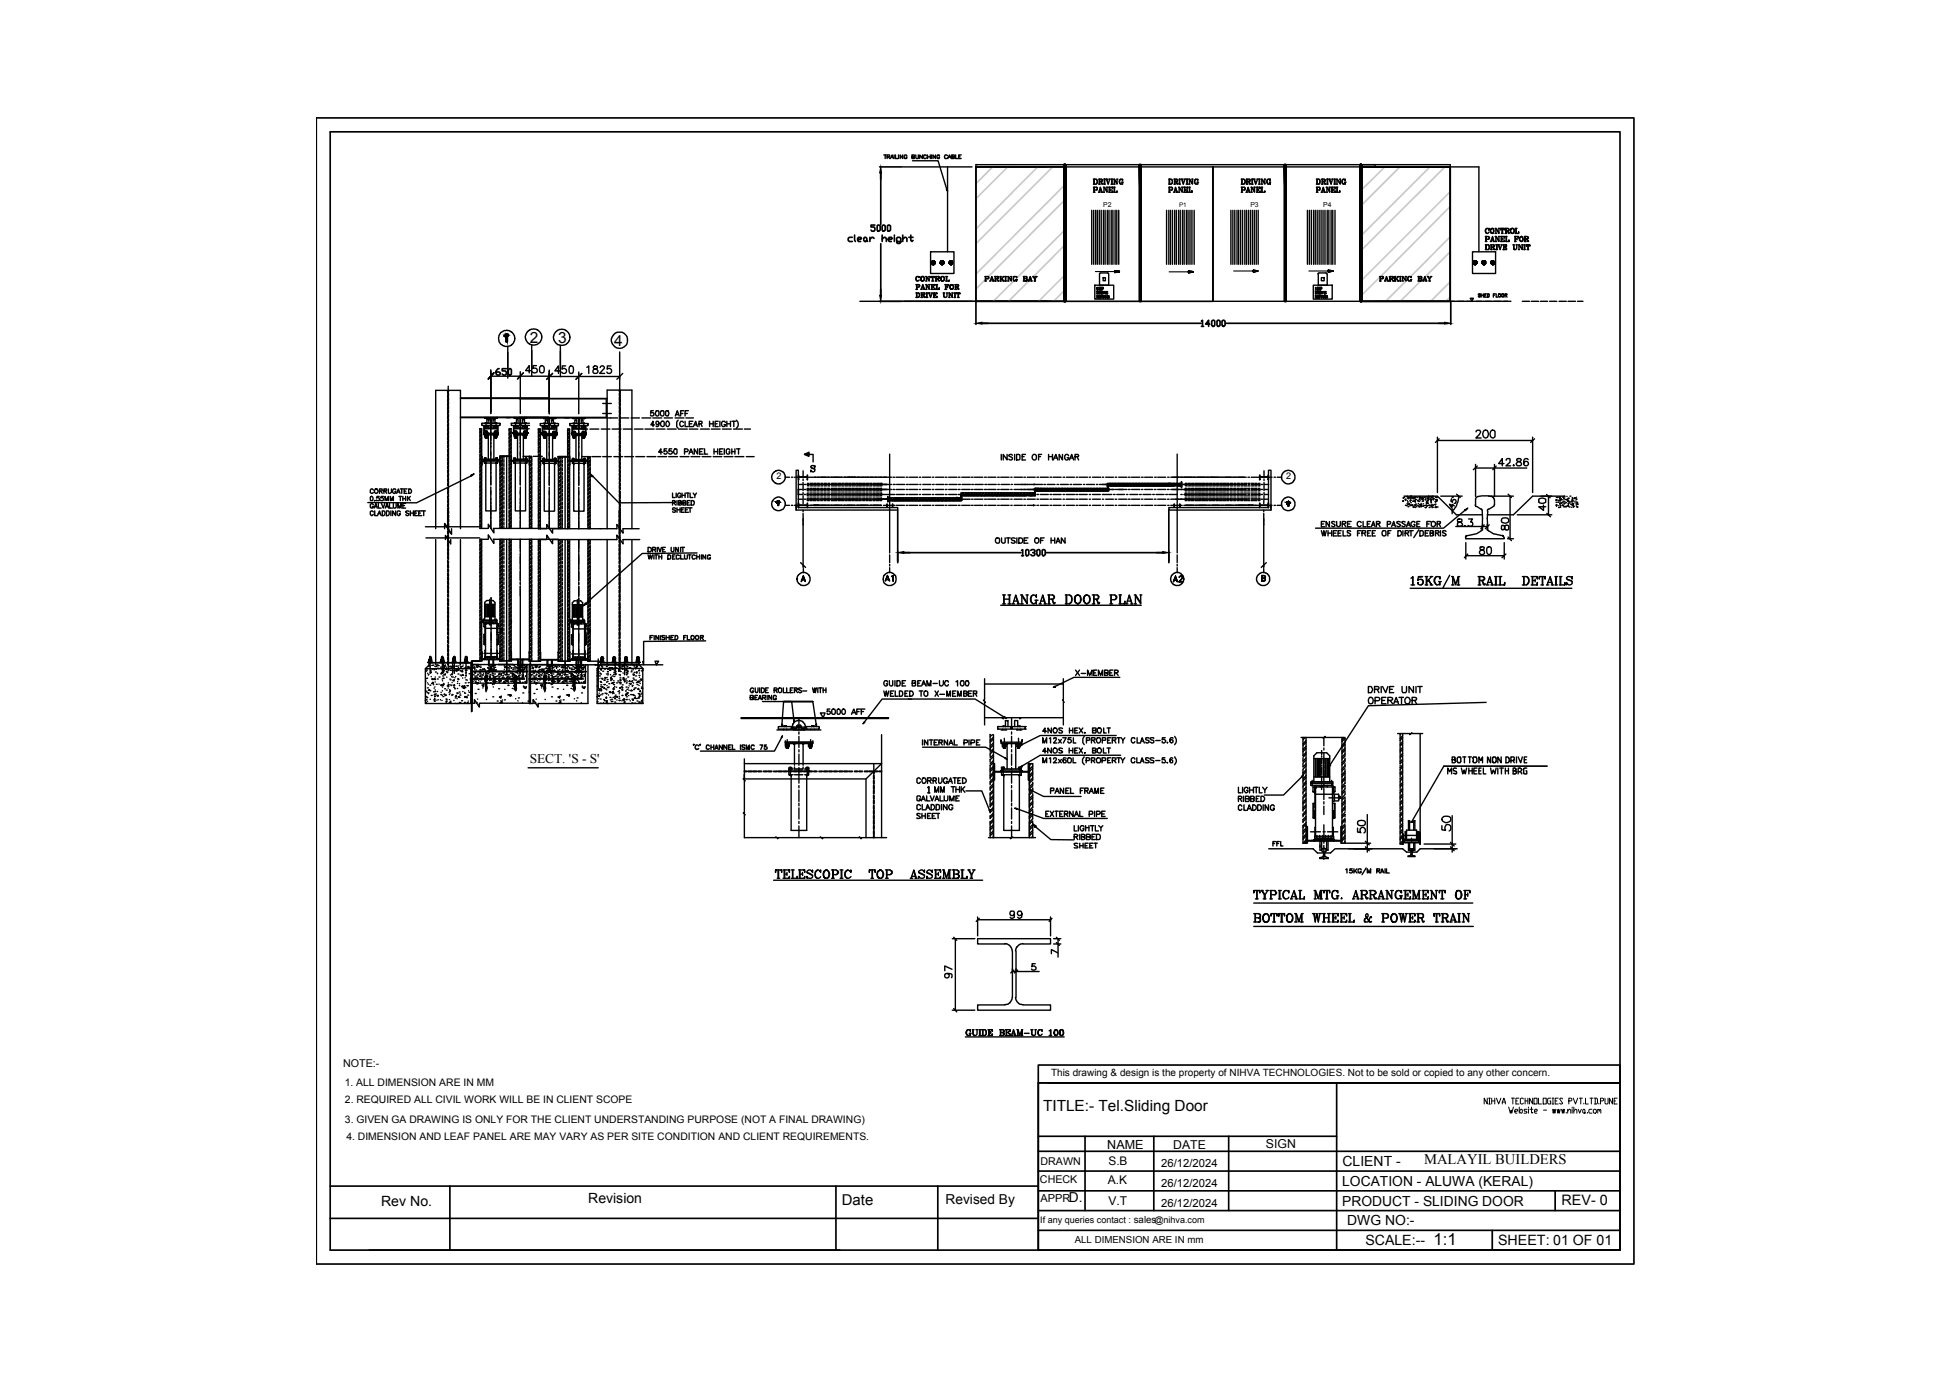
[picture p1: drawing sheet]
<svg xmlns="http://www.w3.org/2000/svg" width="297mm" height="210mm" viewBox="0 0 297 210" stroke-linecap="round" stroke-linejoin="round" font-family="sans-serif">
<defs><g id="words">
<text font-size="4" x="74.1" y="58.2">650</text>
<text font-size="2.5" x="218" y="189.4">1:1</text>
<g font-size="2.4">
<text x="80.6" y="52.1">2</text>
<text x="84.9" y="52.1">3</text>
<text x="93.4" y="52.6">4</text>
</g>
<g font-size="2.3">
<text x="158.6" y="169">TITLE:- Tel.Sliding Door</text>
<text x="128" y="183.3">Date</text>
</g>
<g font-size="2.2">
<text x="216.6" y="177.1">MALAYIL BUILDERS</text>
<text x="237.5" y="183.3">REV- 0</text>
<text x="207.7" y="189.4">SCALE:--</text>
<text x="227.9" y="189.3">SHEET: 01 OF 01</text>
</g>
<g font-size="2.1">
<text x="204.2" y="177.3">CLIENT -</text>
<text x="58" y="183.5">Rev No.</text>
<text x="89.5" y="183">Revision</text>
<text x="143.8" y="183.1">Revised By</text>
<text x="162.6" y="182.9">D.</text>
<text x="204.1" y="183.4">PRODUCT - SLIDING DOOR</text>
<text x="204.1" y="180.4">LOCATION - ALUWA (KERAL)</text>
<text x="204.9" y="186.4">DWG NO:-</text>
</g>
<text font-size="2" x="80.6" y="116">SECT. 'S - S'</text>
<g font-size="1.9">
<text x="168.4" y="174.7">NAME</text>
<text x="178.4" y="174.7">DATE</text>
<text x="192.5" y="174.6">SIGN</text>
</g>
<g font-size="1.8">
<text x="168.6" y="177.2">S.B</text>
<text x="168.5" y="180.2">A.K</text>
<text x="168.6" y="183.3">V.T</text>
</g>
<g font-size="1.7">
<text x="176.6" y="177.5">26/12/2024</text>
<text x="158.3" y="182.9">APPR</text>
<text x="176.6" y="180.5">26/12/2024</text>
<text x="176.6" y="183.5">26/12/2024</text>
</g>
<g font-size="1.6">
<text x="52.2" y="162.3">NOTE:-</text>
<text x="52.4" y="165.2">1. ALL DIMENSION ARE IN MM</text>
<text x="52.5" y="167.8">2. REQUIRED ALL CIVIL WORK WILL BE IN CLIENT SCOPE</text>
<text x="52.5" y="170.8">3. GIVEN GA DRAWING IS ONLY FOR THE CLIENT UNDERSTANDING PURPOSE (NOT A FINAL DRAWING)</text>
<text x="52.7" y="173.4">4. DIMENSION AND LEAF PANEL ARE MAY VARY AS PER SITE CONDITION AND CLIENT REQUIREMENTS.</text>
<text x="158.2" y="179.9">CHECK</text>
<text x="158.3" y="177.2">DRAWN</text>
</g>
<g font-size="1.5">
<text x="159.9" y="163.7">This drawing &amp; design is the property of NIHVA TECHNOLOGIES. Not to be sold or copied to any other concern.</text>
<text x="163.5" y="189.1">ALL DIMENSION ARE IN mm</text>
</g>
<g font-size="1.4">
<text x="118.1" y="72.8">2</text>
<text x="195.6" y="72.8">2</text>
<text x="158.2" y="186">If any queries contact : sales@nihva.com</text>
</g>
<g font-size="1">
<text x="167.8" y="31.5">P2</text>
<text x="179.3" y="31.4">P1</text>
<text x="190.2" y="31.5">P3</text>
<text x="201.3" y="31.5">P4</text>
</g>
</g></defs>
<!-- layer: 0 -->
<g fill="none" stroke="#000" stroke-width=".21">
<path d="M134.4 23.6h.4M134.6 23.6v.5M134.9 23.9l.4-.1v-.2h-.4v.5M135.1 23.9l.2 .2M135.4 24.1l.3-.5 .2 .5M135.5 23.9h.3M136 23.6v.5M136.2 23.6v.5h.4M136.7 23.6v.5M137.2 25.4h10.6M137.3 23.6v.5l-.4-.5v.5M137.9 23.7a.24 .24 0 0 0-.3 0 .24 .24 0 0 0 0 .3 .24 .24 0 0 0 .3 0l-.1-.1"/>
<path d="M138.7 23.9h.4l-.1 .2h-.3v-.5h.3l.1 .2-.1 .1M138.8 24.5h3.9l1.3 4.3M139.3 23.6l.1 .5h.3v-.5M140.3 23.6v.5l-.4-.5v.5M140.9 23.7a.24 .24 0 0 0-.3-.1 .24 .24 0 0 0-.1 .3 .22 .22 0 0 0 .2 .2 .22 .22 0 0 0 .2-.1M141.1 23.6v.5M141.1 23.9h.4M141.5 23.6v.5M141.5 38.3h3.6v3.3h-3.6zM141.7 23.6v.5M142.3 23.6v.5l-.4-.5v.5M142.9 23.7l-.1-.1a.27 .27 0 0 0-.3 .2 .27 .27 0 0 0 .3 .3l.1-.2h-.1"/>
<path d="M143.1 39.8a.26 .26 0 0 1 .4 0 .26 .26 0 0 1-.2 .4 .26 .26 0 0 1-.3-.3zM143.9 28.8h.1l.1 .3zM144.1 23.7a.26 .26 0 0 0-.4-.1 .26 .26 0 0 0 0 .4 .26 .26 0 0 0 .4 0M144.1 25.4v12.9M144.2 24.1l.2-.5 .3 .5M144.3 23.9h.3M144.8 23.9h.4l-.1 .2h-.3v-.5h.3l.1 .1-.2 .2M145.3 23.6v.5h.4M145.8 23.9h.2M146.2 23.6h-.4v.5h.4M148.4 25.4v20.4h13.6M148.4 25.4v-.4h72.2v.4h4.3v12.9"/>
<path d="M148.4 25.4h72.2v20.4M161.9 25.4v20.4M162 25.4v20.4M166 32v8.2M166.3 28.5l.6 .1-.1 .3h-.4M166.3 27.2h.4a.44 .44 0 0 1 0 .8h-.4M166.3 29.2h.3M166.3 32v8.2M166.4 28v-.8v.8M166.4 29.2v-.7v.7M166.6 32v8.2M166.7 27.2a.44 .44 0 0 1 0 .8"/>
<path d="M166.8 28.5l.1 .1-.1 .3M166.9 32v8.2M167.1 29.2h.2M167.1 27.2h.4l.2 .2-.1 .2h-.4M167.1 28h.3M167.1 29.2l.3-.7 .2 .7M167.2 27.2v.8M167.2 32v8.2M167.2 29h.3M167.4 28.6l.2 .6M167.4 27.6l.2 .3h.1M167.5 27.2l.2 .2-.2 .2"/>
<path d="M167.5 27.6l.1 .4 .1-.1M167.5 32v8.2M167.5 29.2h.2M167.8 28.5h.2l.4 .7M167.8 32v8.2M167.8 29.2h.2M167.9 28h.2M167.9 27.2h.2M167.9 28.5v.7M168 28v-.8v.8M168.1 32v8.2M168.2 27.2h.3"/>
<path d="M168.2 28.5h.3M168.3 27.2l.2 .8 .3-.8M168.3 27.2l.2 .7M168.4 28.5v.7l-.4-.6M168.4 32v8.2M168.6 28.5h.6v.2v-.2M168.6 29.2h.6v-.2v.2M168.6 27.2h.2M168.7 32v8.2M168.7 28.5v.7M168.8 28.5v.7M168.8 28.9h.2"/>
<path d="M169 28h.2M169 27.2h.2M169 28.7v.3M169 32v8.2M169.1 27.2v.8M169.3 32v8.2M169.3 27.2h.2l.4 .7M169.3 29.2h.6v-.2v.2M169.3 28h.3M169.3 28.5h.3M169.5 27.2v.8M169.5 28.5v.7"/>
<path d="M169.6 32v8.2M169.9 32v8.2M169.9 27.2h.1M169.9 27.2v.8l-.4-.7M170.2 32v8.2M170.5 27.2a.44 .44 0 0 0 0 .8M170.6 27.7h.2M170.7 27.4v-.2v.3a.26 .26 0 0 0-.3-.2 .26 .26 0 0 0-.2 .2l.2 .5h.1l.2-.1M170.7 27.7v.3M173.5 25.4v20.4M177.4 32v8.2M177.8 28.5l.5 .1v.3h-.4"/>
<path d="M177.8 27.2h.3a.41 .41 0 0 1 .2 .4 .41 .41 0 0 1-.2 .4h-.3M177.8 29.2h.2M177.8 32v8.2M177.8 27.2v.8M177.8 28.5v.7M177.9 27.2v.8M177.9 28.5v.7M178 32v8.2M178.1 27.2a.41 .41 0 0 1 .2 .4 .41 .41 0 0 1-.2 .4M178.2 28.5l.1 .1-.1 .3M178.3 32v8.2M178.5 29.2h.2"/>
<path d="M178.5 27.2h.5l.1 .2-.1 .2h-.3M178.5 28h.2M178.6 29.2l.2-.7 .2 .7M178.7 29h.3M178.7 27.2v.8M178.7 32v8.2M178.8 28.6l.2 .6M178.8 27.6l.2 .3h.2M178.9 27.6l.1 .4 .2-.1M178.9 29.2h.2M178.9 32v8.2M179 27.2l.1 .2-.1 .2"/>
<path d="M179.3 28.5h.1l.4 .7M179.3 29.2h.1M179.3 32v8.2M179.3 28h.2M179.3 27.2h.2M179.3 28.5v.7M179.4 27.2v.8M179.5 32v8.2M179.7 27.2h.2M179.7 28.5h.2M179.7 27.2l.3 .8 .2-.8M179.8 28.5v.7l-.4-.6"/>
<path d="M179.8 27.2l.2 .7M179.8 32v8.2M180 28.5h.6v.2v-.2M180 29.2h.6v-.2v.2M180.1 27.2h.2M180.1 32v8.2M180.1 28.5v.7M180.2 28.9h.2M180.2 28.5v.7M180.4 28h.3M180.4 27.2h.3M180.4 28.7v.3"/>
<path d="M180.4 32v8.2M180.5 27.2v.8M180.6 27.2v.8M180.7 32v8.2M180.8 27.2h.1l.5 .7M180.8 29.2h.5v-.2v.2M180.8 28h.2M180.8 28.5h.2M180.9 27.2v.8M180.9 28.5v.7M181 32v8.2M181.2 27.2h.3"/>
<path d="M181.3 32v8.2M181.4 27.2v.8l-.5-.7M181.6 32v8.2M181.9 27.2a.5 .5 0 0 0 0 .8M182 27.7h.3M182.1 27.4l.1-.2v.3l-.1-.2a.35 .35 0 0 0-.4 .3 .35 .35 0 0 0 .4 .4v-.1M182.1 27.7v.3M182.2 27.7v.3M187.2 32v8.2M187.5 32v8.2M187.8 32v8.2M188.1 32v8.2"/>
<path d="M188.4 32v8.2M188.7 32v8.2M188.8 28.5l.6 .1-.1 .3h-.4M188.8 27.2h.3a.41 .41 0 0 1 .3 .4 .41 .41 0 0 1-.3 .4h-.3M188.8 29.2h.2M188.9 27.2v.8M188.9 28.5v.7M189 32v8.2M189.1 27.2a.41 .41 0 0 1 .3 .4 .41 .41 0 0 1-.3 .4M189.2 28.5l.2 .1-.2 .3M189.3 32v8.2M189.5 29.2h.3"/>
<path d="M189.5 27.2l.6 .1v.2l-.4 .1M189.5 28h.3M189.6 32v8.2M189.6 29h.4M189.6 27.2v.8M189.7 27.2v.8M189.8 28.6l.2 .6-.2-.7-.2 .7M189.9 27.6l.1 .3h.2M189.9 32v8.2M190 27.2l.1 .2-.1 .2M190 27.6v.4l.2-.1M190 29.2h.1"/>
<path d="M190.2 32v8.2M190.3 28.5h.1l.4 .7M190.3 29.2h.2M190.3 28h.3M190.3 27.2h.3M190.3 28.5v.7M190.5 28v-.8v.8M190.5 32v8.2M190.7 27.2h.2M190.7 28.5h.2M190.7 27.2l.3 .8 .3-.8M190.8 32v8.2"/>
<path d="M190.8 27.2l.2 .7M190.8 28.5v.7l-.4-.6M191.1 32v8.2M191.1 28.5h.6v.2l-.1-.2M191.1 29.2h.6v-.2l-.1 .2M191.1 27.2h.2M191.2 28.5v.7M191.2 28.9h.2M191.4 32v8.2M191.4 28h.3M191.4 27.2h.3M191.4 28.7v.3"/>
<path d="M191.5 27.2v.8M191.6 27.2v.8M191.8 27.2h.2l.4 .7M191.8 29.2h.6v-.2l-.1 .2M191.8 28h.2M191.8 28.5h.2M191.9 27.2v.8M191.9 28.5v.7M192 28.5v.7M192.3 27.2h.2M192.4 27.2v.8l-.4-.7M192.9 27.2a.44 .44 0 0 0 0 .8"/>
<path d="M193.1 27.7h.2M193.2 28v-.3v.3M193.2 27.4v-.2v.3a.26 .26 0 0 0-.3-.2 .26 .26 0 0 0-.2 .2 .31 .31 0 0 0 .1 .5 .31 .31 0 0 0 .4-.1M195.5 25.4v20.4M198.9 32v8.2M199.2 32v8.2M199.4 32v8.2M199.8 32v8.2M200 32v8.2M200.2 28.5l.6 .1-.1 .3h-.4M200.2 27.2h.3a.44 .44 0 0 1 0 .8h-.3M200.2 29.2h.3"/>
<path d="M200.3 27.2v.8M200.3 28.5v.7M200.3 32v8.2M200.5 27.2a.44 .44 0 0 1 0 .8M200.6 28.5l.2 .1-.2 .3M200.6 32v8.2M200.9 29.2h.3M200.9 32v8.2M201 27.2h.4l.2 .2-.1 .2h-.4M201 28h.2M201 29.2l.3-.7 .2 .7M201.1 29h.3"/>
<path d="M201.1 27.2v.8M201.2 32v8.2M201.3 28.6l.1 .6M201.3 27.6l.2 .3h.1M201.4 27.6l.1 .4h.1v-.1M201.4 29.2h.2M201.4 27.2l.2 .2-.2 .2M201.5 32v8.2M201.7 28.5h.2l.3 .7M201.7 29.2h.2M201.8 28h.2M201.8 27.2h.2"/>
<path d="M201.8 28.5v.7M201.9 32v8.2M201.9 28v-.8v.8M202.1 32v8.2M202.1 27.2h.2M202.1 28.5h.3M202.2 27.2l.3 .8 .2-.8M202.2 28.5v.7l-.3-.6M202.2 27.2l.3 .7M202.5 32v8.2M202.5 28.5h.6v.2l-.1-.2M202.5 29.2h.6v-.2l-.1 .2"/>
<path d="M202.5 27.2h.2M202.6 29.2v-.7v.7M202.6 28.9h.3M202.7 32v8.2M202.9 28h.2M202.9 27.2h.2M202.9 28.7v.3M203 27.2v.8M203 32v8.2M203.3 27.2h.1l.4 .7M203.3 29.2h.5v-.2v.2M203.3 28h.1"/>
<path d="M203.3 28.5h.2M203.3 27.2v.8M203.3 28.5v.7M203.4 28.5v.7M203.7 27.2h.2M203.8 27.2v.8l-.4-.7M204.4 27.2a.44 .44 0 0 0 0 .8M204.5 27.7h.2M204.6 27.4v-.2v.3l-.1-.2a.35 .35 0 0 0-.4 .3 .35 .35 0 0 0 .4 .4l.1-.1M204.6 27.7v.3M206.9 25.4h.2h-.2M206.9 25.4v20.4h14.6"/>
<path d="M207 25.4v20.4h-22.5v-20.4v20.4M209.1 25v.4h4.4M224 38.3h3.5v3.3h-3.5zM225.9 36h.4l.2 .1v.3h-.5M225.9 37.2h.4a.38 .38 0 0 1 .2 .4 .38 .38 0 0 1-.2 .4h-.4M225.9 36.7h.3M226 36.7v-.7v.7M226 38v-.8v.8M226.2 34.7a.44 .44 0 0 0 0 .8M226.3 37.2a.41 .41 0 0 1 0 .8M226.3 36l.2 .1v.3h-.2M226.5 34.9v-.2v.3a.3 .3 0 0 0-.5-.2 .3 .3 0 0 0-.1 .4 .28 .28 0 0 0 .2 .3 .28 .28 0 0 0 .4-.2"/>
<path d="M226.7 36.7h.2M226.7 37.2h.5l.1 .2v.1l-.5 .1M226.7 38h.3M226.8 36.7l.2-.7 .2 .7M226.8 36.5h.3M226.8 37.2v.8M227 34.7a.41 .41 0 0 1 .2 .4 .41 .41 0 0 1-.2 .4 .39 .39 0 0 1-.3-.4 .39 .39 0 0 1 .3-.4 .41 .41 0 0 0-.3 .4 .41 .41 0 0 0 .3 .4M227 34.7a.51 .51 0 0 1 0 .8M227 37.6l.2 .3h.1M227 36.1l.2 .6M227.1 37.2l.2 .2-.2 .2M227.1 37.7l.1 .3 .1-.1"/>
<path d="M227.1 36.7h.2M227.4 34.7h.2l.4 .7M227.4 36h.2l.4 .6M227.4 35.5h.2M227.4 36.7h.2M227.5 38h.3M227.5 37.2h.3M227.5 34.7v.8M227.5 36v.7M227.6 38v-.8v.8M227.9 37.2h.2M227.9 34.7h.2"/>
<path d="M227.9 36h.2M227.9 37.2l.2 .8 .3-.8M227.9 37.2l.2 .7M228 34.7v.8l-.4-.7M228 36v.7l-.4-.6M228.2 36h.6v.2v-.2M228.2 36.7h.6v-.2v.2M228.3 34.7l-.1 .3v-.3h.6v.3l-.1-.3M228.3 37.2h.1M228.4 36.7v-.7v.7M228.4 35.5h.2M228.4 36.4h.2"/>
<path d="M228.4 34.7v.8M228.5 34.7v.8M228.6 37.2h.5v.3v-.3M228.6 38h.5v-.3v.3M228.6 36.2v.3M228.7 37.2v.8M228.7 37.6h.3M228.9 34.7l.6 .1v.2l-.5 .1M228.9 35.5h.2M229 37.5v.2M229 36.7h.5v-.2v.2M229 36h.2"/>
<path d="M229 35.5v-.8v.8M229.1 36v.7M229.2 35.1l.1 .1 .1 .2h.1M229.3 35.2l.1 .3 .1-.1M229.3 34.7l.2 .2-.2 .2M230 34.7a.36 .36 0 0 1 .3 .4 .36 .36 0 0 1-.4 .4 .41 .41 0 0 1 .1-.8 .45 .45 0 0 0 0 .8M230.1 34.7a.41 .41 0 0 1 .2 .4 .41 .41 0 0 1-.2 .4M230.1 37.2h.2M230.3 36h.6v.2v-.2M230.3 36.7h.3M230.4 35.5h.6v-.3l-.1 .3M230.4 34.7h.3"/>
<path d="M230.4 36v.7M230.5 36.4h.2M230.5 36v.7M230.6 34.7v.8M230.6 37.2h.2M230.7 37.2v.5l-.1 .3-.4-.1v-.7v.5l.2 .3M230.7 36.2v.3M230.9 37.2h.2l.4 .7M230.9 38h.2M231 37.2v.8M231.4 36a.36 .36 0 0 1 .3 .4 .36 .36 0 0 1-.4 .3 .41 .41 0 0 1 .1-.7 .41 .41 0 0 0-.3 .4 .41 .41 0 0 0 .3 .3M231.4 37.2h.2"/>
<path d="M231.5 36a.51 .51 0 0 1 0 .7M231.5 37.2v.8l-.4-.7M231.7 38h.3M231.7 37.2h.3M231.8 36h.5l.2 .1-.1 .2-.4 .1M231.8 36.7h.3M231.8 37.2v.8M231.9 37.2v.8M232 36.7v-.7v.7M232.2 36.4l.3 .2M232.2 37.2v.3v-.3h.5v.3l-.1-.3M232.2 36.4l.2 .3 .1-.1"/>
<path d="M232.3 36l.1 .1-.1 .3M232.3 38h.2M232.4 37.2v.8M68.1 59.4v.4M68.2 58.7v3.6M68.2 59.4v.2M68.2 59.8v.4M74.6 56.5v6.4M77.2 52.7v4.8M79.1 56.7v6.2M79.1 57.2h4.5M80.7 56.4h-.8l.6-.8v1.1"/>
<path d="M80.9 52.5v4.7M81.6 55.6h-.5l-.1 .5a.4 .4 0 0 1 .6 0 .4 .4 0 0 1-.1 .6 .4 .4 0 0 1-.5-.2M82.1 55.8l.3-.2a.6 .6 0 0 1 .4 .5 .6 .6 0 0 1-.3 .6l-.4-.2zM83.5 56.3v6.6M83.5 57.3h10.7M84 56.8l-.8 .9M85.2 56.4h-.8l.5-.7v1.1M85.2 52.5v4.8M86 55.7h-.5v.5a.4 .4 0 0 1 .6 0 .4 .4 0 0 1-.1 .6 .4 .4 0 0 1-.6-.2M86.7 55.7h.2l.3 .2v.7a.31 .31 0 0 1-.3 .2 .31 .31 0 0 1-.3-.2l-.1-.4zM88 56.6v6.3M88.5 56.8l-.9 .9"/>
<path d="M89.3 55.9l.2-.2v1.1M90.3 55.7l-.1 .2a.42 .42 0 0 0 .6 .3 .31 .31 0 0 1 .2 .4 .31 .31 0 0 1-.4 .2h-.3l-.1-.2a.39 .39 0 0 1 .5-.5l.1-.1v-.3h-.2zM91.3 55.9l.2-.2h.2a.29 .29 0 0 1 .2 .2 .29 .29 0 0 1-.1 .3l-.6 .6h.8M92.9 55.7h-.5l-.1 .5a.38 .38 0 0 1 .6-.1 .38 .38 0 0 1 0 .6 .38 .38 0 0 1-.6-.1M94.2 59.3v.3M94.2 59.8v.4M94.2 53.5v.2M94.2 53.7v9.3M94.3 59.3v.5M94.7 56.8l-.9 .9M130.8 45.8h31.2M139.3 43.3l.6 .1-.1 .2-.4 .1"/>
<path d="M139.3 44.6h.4a.39 .39 0 0 1 0 .6h-.4M139.3 44h.2M139.4 44v-.7v.7M139.4 45.2v-.6v.6M139.5 42.1a.37 .37 0 0 0-.2 .3 .37 .37 0 0 0 .2 .3M139.7 44.6a.4 .4 0 0 1 0 .6M139.7 43.3l.1 .1-.1 .3M139.8 42.1v.1a.26 .26 0 0 0-.3-.1 .26 .26 0 0 0-.2 .2v.2a.27 .27 0 0 0 .2 .2 .27 .27 0 0 0 .3-.1M140.1 44.6h.5v.2l-.4 .1M140.1 44h.2M140.1 45.2h.2M140.1 44l.2-.7 .3 .7"/>
<path d="M140.2 43.8h.3M140.2 44.6v.6M140.3 42.1a.32 .32 0 0 1 .3 .4 .32 .32 0 0 1-.5 .1v-.4l.2-.1a.35 .35 0 0 0-.2 .3 .35 .35 0 0 0 .2 .3M140.3 42.1a.37 .37 0 0 1 .3 .3 .37 .37 0 0 1-.3 .3M140.3 44.9h.2l.1 .3h.1M140.3 43.3l.3 .7M140.5 44.6h.1l-.1 .3M140.5 44.9l.1 .3h.1M140.5 44h.1M140.8 42.1h.1l.4 .6M140.8 43.3h.1l.4 .6M140.8 42.7h.2"/>
<path d="M140.8 44h.2M140.9 45.2h.2M140.9 44.6h.2M140.9 42.1v.6M140.9 43.3v.7M140.9 44.6v.6M141 44.6v.6M141.2 44.6h.2M141.2 42.1h.2M141.2 43.3h.2M141.3 44.6l.2 .6 .3-.6M141.3 42.1v.6l-.4-.6"/>
<path d="M141.3 43.3v.7l-.4-.7M141.3 44.6l.2 .6M141.6 43.3h.6v.2l-.1-.2M141.6 44h.6v-.2l-.1 .2M141.6 42.1v.1v-.1h.5v.1v-.1M141.6 44.6h.2M141.7 44v-.7v.7M141.7 42.7h.3M141.7 43.6h.3M141.8 42.1v.6M141.9 42.1v.6M142 44.6h.5v.1v-.1"/>
<path d="M142 45.2h.5v-.1v.1M142 43.5v.3M142.1 45.2v-.6v.6M142.1 44.9h.2M142.3 42.1h.5v.3h-.4M142.3 42.7h.2M142.3 44h.5v-.2v.2M142.3 43.3h.3M142.3 44.7v.3M142.3 42.1v.6M142.4 42.1v.6M142.5 44v-.7v.7"/>
<path d="M142.6 42.4l.2 .3-.1-.3M142.7 42.1h.1v.3h-.1M143.3 42.1a.34 .34 0 0 1 .3 .4 .34 .34 0 0 1-.5 .2v-.3v-.3h.2a.42 .42 0 0 0 0 .6M143.4 42.1a.42 .42 0 0 1 0 .6M143.4 44.6h.3M143.5 44.6v.5l.2 .1 .3-.1v-.5M143.6 44.6v.5l.1 .1M143.7 43.3h.6v.2l-.1-.2M143.7 44h.3M143.8 42.7h.6v-.1l-.1 .1M143.8 42.1h.3M143.8 43.3v.7"/>
<path d="M143.9 43.6h.2M143.9 43.3v.7M143.9 42.1v.6M143.9 44.6h.2M144 42.1v.6M144.1 43.5v.3M144.3 44.6h.1l.4 .6M144.3 45.2h.2M144.4 44.6v.6M144.4 44.6l.4 .6v-.6M144.5 43.3h.3a.33 .33 0 0 0-.3 .4 .33 .33 0 0 0 .4 .2l.1-.3-.1-.3h-.1a.33 .33 0 0 1 .3 .5 .33 .33 0 0 1-.6 0zM144.8 44.6h.2"/>
<path d="M145.1 45.2h.2M145.1 44.6h.2M145.2 43.3l.6 .1-.1 .2h-.4M145.2 44.6v.6M145.2 44h.3M145.3 44.6v.6M145.3 44v-.7v.7M145.5 43.6l.3 .4 .1-.1-.1 .1-.2-.3M145.5 44.6v.1v-.1h.5v.1v-.1M145.6 43.3l.2 .1-.2 .2M145.6 45.2h.3M145.7 44.6v.6"/>
<path d="M145.8 44.6v.6M149.8 42.1h.6v.3h-.5M149.8 42.7h.2M149.9 42.1v.6M150.2 42.1h.2l-.2 .3M150.5 42.7h.2M150.6 42.7l.2-.6 .3 .6M150.7 42.6h.3M150.8 42.1l.3 .6M151 42.7h.2M151.3 42.1h.6v.2l-.5 .1M151.3 42.7h.2"/>
<path d="M151.4 42.7v-.6v.6M151.6 42.4l.3 .3-.2-.3M151.7 42.1h.2l-.2 .3M152.1 42.7h.2M152.1 42.1h.2M152.2 42.1v.6M152.3 42.4l.3 .3M152.4 42.4l.3 .3M152.5 42.7h.3M152.5 42.1h.3M152.7 42.1l-.5 .4M152.8 42.7h.3"/>
<path d="M152.8 42.1h.3M152.9 42.1v.6M153 42.1v.6M153.3 42.1h.1l.4 .6M153.3 42.7h.2M153.3 42.1v.6M153.7 42.1h.2M153.8 42.1v.6l-.4-.6M154.3 42.1a.41 .41 0 0 0 0 .6M154.4 42.5h.3M154.6 42.7v-.2v.2M154.6 42.1v.1a.26 .26 0 0 0-.3-.1 .26 .26 0 0 0-.2 .2v.4h.5"/>
<path d="M155.6 42.1h.5l.1 .2-.1 .1M155.6 42.7h.5l.1-.2-.1-.1h.1v.3h-.1M155.7 42.1v.6M155.8 42.1v.6M156.1 42.1h.1l-.1 .2-.3 .1M156.4 42.7h.2M156.5 42.6h.3M156.7 42.1l.2 .6-.2-.6-.3 .6M156.8 42.7h.2M157.1 42.1h.2M157.3 42.7h.2M157.4 42.7v-.3l-.2-.3 .2 .3v.3"/>
<path d="M157.5 42.1h.2M157.7 42.1l-.3 .3M166.5 43.4h2.9v2.1h-2.9zM166.8 45l.2 .2M166.8 44.4h.2a.17 .17 0 0 1 .2 .1 .17 .17 0 0 1-.2 .2h-.2M166.8 44.1h.2M166.8 45.3h.1M166.8 44.4v.3M166.9 43.7v.4v-.4l-.1 .1M166.9 44.4v.3M167 44.4h.1l-.1 .3M167.1 45.3h.1"/>
<path d="M167.1 44.1h.1M167.1 43.7h.1M167.1 43.7v.4M167.2 45l-.1 .3v-.3l-.1 .3-.2-.3v.3M167.2 43.7v.4M167.2 43.9h.2M167.3 44.6l.2-.2h-.3v.3h.1M167.3 44.4v.3M167.3 45h.1a.15 .15 0 0 0-.1 .2 .15 .15 0 0 0 .1 .1l.1-.3h-.1a.16 .16 0 0 1 .2 .2 .16 .16 0 0 1-.2 .1 .16 .16 0 0 1-.1-.2zM167.3 44.1h.1M167.3 43.7h.1M167.4 43.7v.4"/>
<path d="M167.4 41.5l-.2 .1v1.8h1.4v-1.8l-.1-.1h-1.1M167.4 44.4h.1l-.1 .2M167.4 44.6l.1 .1zM167.5 43.7l.3 .1v.1h-.2M167.5 44.1h.2M167.6 44.1v-.4v.4M167.6 44.7h.1M167.6 44.4h.1M167.7 44.4v.3v-.3M167.7 45v.1v-.1h.2v.1v-.1M167.7 43.7v.2M167.7 45.3h.1"/>
<path d="M167.8 45.3v-.3v.3M167.8 42.2h.3v.5h-.3zM167.8 44.4l.1 .2M167.9 44.4h-.1l.1 .3 .1-.3M168 44.4h.1M168.1 45a.17 .17 0 0 1 .1 .2 .17 .17 0 0 1-.2 0 .17 .17 0 0 1 .1-.2 .17 .17 0 0 0-.1 .2 .17 .17 0 0 0 .1 .1M168.2 44.4h.3h-.1M168.2 44.7h.3v-.1l-.1 .1M168.2 45a.17 .17 0 0 1 .1 .2 .17 .17 0 0 1-.1 .1M168.2 44.7v-.3v.3M168.3 44.4v.2h-.1M168.4 45h.3v.1l-.2 .1"/>
<path d="M168.4 45.3h.1M168.5 45v.3v-.3M168.5 45l.2 .1-.2 .1M168.7 45.2l-.1 .1-.1-.1 .2 .1M199.7 43.4h2.9v2.1h-2.9zM200 44.4h.3v.3h-.3M200 44.1h.2M200 45l.3 .2M200 45.3h.1M200.1 45.3v-.3l.2 .3v-.3v.3M200.1 44.4v.3M200.1 43.7v.4v-.4l-.1 .1"/>
<path d="M200.3 44.4v.3M200.3 45.3h.1M200.3 44.1h.1M200.3 43.7h.1M200.3 45h.1M200.4 44.1v-.4v.4M200.4 43.9h.2M200.4 45v.3M200.4 44.4h.3l-.2 .2M200.4 44.7h.1M200.5 44.4v.3M200.5 41.7v1.7h1.4v-1.7"/>
<path d="M200.5 44.1h.2M200.5 43.7h.2M200.6 43.7v.4v-.4M200.6 44.6h.2zM200.6 45a.15 .15 0 0 1 .2 .2 .15 .15 0 0 1-.3 0v-.2h.1l-.1 .1 .1 .2M200.6 44.4v.2M200.6 41.5l-.1 .2M200.7 45l.1 .1-.1 .2M200.7 41.5h1l.1 .2M200.8 43.7h.2v.2h-.2M200.8 44.1h.1M200.8 43.7v.4v-.4"/>
<path d="M200.8 44.7h.2M200.8 44.4h.2M200.9 44.7v-.3v.3M200.9 45v.1v-.1h.2v.1v-.1M201 42.2h.4v.5h-.4zM201 43.7v.2M201 45.3h.1M201 45v.3v-.3M201 44.4h.1M201.2 44.4h.1M201.3 44.4l-.2 .3-.1-.3 .1 .2M201.4 45a.16 .16 0 0 1 .1 .2 .16 .16 0 0 1-.2 .1 .16 .16 0 0 1-.1-.2l.2-.1a.17 .17 0 0 0-.2 .2 .17 .17 0 0 0 .2 .1"/>
<path d="M201.4 44.4h.2M201.4 44.7h.2v-.1v.1M201.4 45h.1l-.1 .3M201.4 44.4v.3v-.3M201.6 44.4v.2h-.2M201.6 45h.3l-.3 .2M201.6 45.3h.1M201.6 45.3v-.3v.3M201.7 45.2l.2 .1M201.8 45.2l.1 .1v-.1M201.8 45v.2M209.8 42.1h.6v.3h-.5"/>
<path d="M209.8 42.7h.3M209.9 42.7v-.6v.6M210.2 42.1h.2l-.1 .3h-.1M210.6 42.7h.2M210.6 42.7l.3-.6 .2 .6M210.7 42.6h.3M210.9 42.1l.2 .6M211 42.7h.2M211.3 42.1h.6v.3h-.5M211.3 42.7h.2M211.4 42.7v-.6v.6M211.6 42.4l.3 .3h-.1l-.1-.3"/>
<path d="M211.8 42.1h.1l-.1 .3M212.1 42.7h.2M212.1 42.1h.2M212.2 42.7v-.6v.6M212.4 42.4l.3 .3M212.6 42.7h.1M212.6 42.1h.1M212.7 42.1l-.5 .4M212.9 42.7h.2M212.9 42.1h.2M213 42.7v-.6v.6M213.3 42.1l.5 .6"/>
<path d="M213.3 42.7h.2M213.3 42.1v.6M213.7 42.1h.2M213.8 42.1v.6l-.4-.6M214.3 42.1a.37 .37 0 0 0-.2 .3 .37 .37 0 0 0 .2 .3M214.5 42.5h.2M214.6 42.1v.1a.29 .29 0 0 0-.3-.1 .29 .29 0 0 0-.2 .2l.1 .4h.4M214.6 42.5v.2M215.7 42.1h.5l.1 .1-.3 .2M215.7 42.7h.5v-.2l-.2-.1 .3 .1v.2h-.3M215.7 42.1v.6M215.8 42.1v.6"/>
<path d="M216 42.1h.2v.2l-.4 .1M216.4 42.7h.2M216.5 42.7l.2-.6 .3 .6M216.5 42.6h.3M216.7 42.1l.2 .6M216.8 42.7h.2M217.1 42.1h.2M217.1 42.1l.3 .3v.3M217.2 42.1l.2 .3v.3M217.3 42.7h.3M217.6 42.1h.2M217.7 42.1l-.3 .3"/>
<path d="M221.5 45.8h1.3M222.9 45.8h1.3M223.6 45.4h.5l-.2 .4zM224.3 45.8h2.7M225.2 44.8l-.3-.1-.1 .2 .4 .2-.1 .1-.3-.1M225.3 44.7v.5M225.3 44.9h.3M225.6 44.7v.5M225.8 44.9h.1M226.1 44.7h-.3v.5h.3M226.2 44.7a.25 .25 0 0 1 .3 .2 .25 .25 0 0 1-.3 .3zM227.1 45.8h1.3"/>
<path d="M227.1 44.9h.2M227.4 44.7h-.3v.5M227.6 44.7v.5h.2M228.4 45.8h1.4M228.9 44.9h.3v-.2h-.3v.5M229 44.9l.2 .3M231.5 45.8h1.1M232.9 45.8h1.1M234.3 45.8h1.1M235.7 45.8h1.1M237.1 45.8h1.1M238.5 45.8h1.1"/>
<path d="M239.9 45.8h.9M56.3 75.6l.3-.1a.34 .34 0 0 1 .1 .4 .34 .34 0 0 1-.3 .2zM56.8 74.5l-.1-.1a.31 .31 0 0 0-.4 .3 .31 .31 0 0 0 .4 .3l.1-.1M56.8 76.8a.24 .24 0 0 0-.3-.2 .24 .24 0 0 0-.2 .3 .25 .25 0 0 0 .2 .4 .25 .25 0 0 0 .3-.3h-.2M56.8 77.9a.24 .24 0 0 0-.3-.2 .24 .24 0 0 0-.2 .3v.1a.24 .24 0 0 0 .2 .3 .24 .24 0 0 0 .3-.2M56.9 77.3l.3-.7 .2 .7M57 76.1h.1M57 77.7v.7h.4M57 77.1h.3M57.4 78.4l.3-.7 .3 .7M57.5 78.1h.3M57.5 76.6v.7h.5"/>
<path d="M57.7 75.5h-.4l-.1 .3a.27 .27 0 0 1 .5-.1 .27 .27 0 0 1-.1 .4h-.4M57.7 74.7h.4v-.3h-.4v.6M57.9 74.7l.2 .3M58 76.6l.3 .7 .2-.7M58.1 77.7a.37 .37 0 0 1 .5 .4 .37 .37 0 0 1-.5 .3zM58.3 75.5h-.3l-.1 .3 .2-.1 .2 .1a.26 .26 0 0 1-.1 .4 .26 .26 0 0 1-.4-.1M58.4 74.7h.4v-.3h-.4v.6M58.6 76.1v-.6l.2 .6 .3-.6v.6M58.6 77.3l.3-.7 .2 .7M58.6 74.7l.2 .3M58.7 77.1h.3M58.8 77.7h.2a.45 .45 0 0 1 0 .7h-.2z"/>
<path d="M59.1 74.4v.6h.1l.3-.1v-.5M59.2 76.6v.7h.5M59.4 76.1v-.6l.2 .6 .2-.6v.6M59.5 77.7v.7M59.8 76.6v.6l.2 .1 .3-.1v-.6M60.2 77.7v.7l-.5-.7v.7M60.2 74.5l-.1-.1a.32 .32 0 0 0-.4 .3 .32 .32 0 0 0 .5 .2v-.1h-.2M60.3 75l.3-.6 .2 .6M60.4 74.8h.4M60.5 77.3v-.7l.3 .7 .2-.7v.7M60.7 75.5h.4M60.9 77.9a.26 .26 0 0 0-.3-.2 .26 .26 0 0 0-.2 .3v.1a.26 .26 0 0 0 .2 .3 .26 .26 0 0 0 .3-.3h-.2"/>
<path d="M60.9 74.4h.5M60.9 75.5v.6M61.1 74.4v.6M61.3 75.8h.4M61.3 76.9h.2M61.3 75.5v.6M61.5 74.7h.2M61.7 76.6h-.4v.7h.4M61.7 75.5v.6M61.9 74.4h-.4v.6h.4M62 75.5v.6M62.2 74.4a.35 .35 0 0 1 .4 .3 .35 .35 0 0 1-.4 .3z"/>
<path d="M62.2 75.8l.2 .3M62.2 77.8l-.2-.1-.3 .1v.2l.5 .2v.1a.29 .29 0 0 1-.5 0M62.4 75.5l-.4 .4M62.4 77.7v.7M62.4 78h.5M62.9 77.7v.7M63.1 78h.2M63.5 77.7h-.4v.7h.4M63.7 78h.2M64.1 77.7h-.4v.7h.4M64.2 77.7h.5M64.4 77.7v.7"/>
<path d="M67.7 79.8l.9 1.3M68.1 60.1v.4M68.1 60.7v.5M68.1 61.3v.5M68.1 62v.4M68.1 62.6v.5M68.1 63.2v.5M68.1 63.9v.4M68.1 64.5v.5M68.1 65.2v.4M68.1 65.8v.4M68.1 66.4v.5"/>
<path d="M68.1 67.1v.4M68.1 67.7v.4M68.1 68.4v.4M68.1 69v.4M68.1 69.6v.5M68.1 70.3v.4M68.1 70.9v.4M68.1 71.6v.4M68.1 72.2v.4M68.1 72.8v.4M68.1 73.5v.4M68.1 74.2v.3"/>
<path d="M68.1 74.7v.5M68.1 75.4v.4M68.1 76.1v.3M68.1 76.7v.4M68.1 77.3v3.3M68.2 63v.7M68.2 64.4v3.6M68.2 68.7v.7M68.2 70.1v3.5M68.2 74.4v.6M68.2 75.8v3.5M68.2 60.4v.5"/>
<path d="M68.2 61.1v.4M68.2 61.8v.4M68.2 62.4v.4M68.2 63v.4M68.2 63.7v.4M68.2 64.3v.5M68.2 65v.4M68.2 65.6v.4M68.2 66.2v.5M68.2 66.9v.4M68.2 67.5v.4M68.2 68.1v.5"/>
<path d="M68.2 68.7v.5M68.2 69.4v.5M68.2 70v.5M68.2 70.7v.4M68.2 71.3v.4M68.2 72v.4M68.2 72.6v.5M68.2 73.2v.5M68.2 73.9v.4M68.2 74.5v.5M68.2 75.2v.4M68.2 75.8v.4"/>
<path d="M68.2 76.4v.5M68.2 77.1v.4M68.2 77.7v.4M68.2 78.3v.5M68.2 78.9v.5M68.2 79.6v.4M70 60.6h22.3M70 63.4h13.5M70 63.5h13.9M70 60.5h13.5M71.6 72.3l.5-.2-.4 .3zM71.7 72.4l-8.4 4.1-7.4-.1"/>
<path d="M73 66.1v-.9h.3v15.1M73 79.6v.8h1.2M73 66.7v.8l.3-.4M73 73.9v.7l.3-.4M73 66.2v.2M73 66.5v.2M73 67.6v.2M73 68.2v.7M73 69v.2M73 69.3v.2M73 69.6v.7M73 70.5v.1"/>
<path d="M73 70.7v.2M73 71.1v.6M73 71.9v.1M73 72.2v.1M73 72.5v.6M73 73.3v.1M73 74.7v.2M73 75.3v.7M73 76.1v.2M73 76.7v.7M73 77.6v.1M73 77.8v.2"/>
<path d="M73 78.1v.7M73 79v.1M73 79.2v.2M73.3 69.4v1.3M73.3 65.3l-.3 .4M73.3 66l-.3 .3M73.3 66.5l-.3 .3M73.3 67.7l-.3 .3v-.1M73.3 68.3l-.3 .4M73.3 68.9l-.3 .3M73.3 69.5l-.3 .3M73.3 70.7l-.3 .3"/>
<path d="M73.3 71.3l-.3 .3M73.3 71.9l-.3 .3M73.3 72.5l-.3 .3M73.3 73.1l-.3 .3M73.3 73.6l-.3 .4M73.3 74.9l-.3 .3v-.2M73.3 75.4l-.3 .4M73.3 76l-.3 .4M73.3 76.6l-.3 .3M73.3 77.2l-.3 .3M73.3 77.8l-.3 .3M73.3 78.4l-.3 .3"/>
<path d="M73.3 79l-.3 .3M73.3 79.6l-.3 .3M73.3 73.3l-.3 .4M73.3 76.2l-.3 .4v-.2M73.3 65.5l-.3 .4M73.3 66.1l-.3 .3M73.3 66.7l-.3 .3M73.3 67.3l-.3 .4M73.3 67.9l-.3 .3M73.3 68.5l-.3 .3M73.3 69.1l-.3 .3M73.3 69.7l-.3 .3"/>
<path d="M73.3 70.3l-.3 .3M73.3 70.9l-.3 .3M73.3 71.5l-.3 .3M73.3 72l-.3 .4M73.3 72.7l-.3 .3M73.3 73.8l-.3 .4M73.3 74.5l-.3 .3M73.3 75l-.3 .3M73.3 75.6l-.3 .4M73.3 76.8l-.3 .4M73.3 77.4l-.3 .4M73.3 78l-.3 .3"/>
<path d="M73.3 78.6l-.3 .3M73.3 79.2l-.3 .3M73.3 79.8l-.3 .3M73.3 64.4h1.3M73.3 64.7h1.3M73.3 64.5v.2M73.3 70.1h2.7M73.3 70h2.7M73.4 70.1h.2M73.6 70h.1M73.6 65.9h.1M73.6 65.9v.3h2.1v-.3"/>
<path d="M73.6 65.9h2.1M73.6 66h2.1M73.6 65.8v.1M73.6 70.1h.3M73.7 69.7v.1M73.7 69.7l-.1 .3M73.7 70h.1M73.7 70h-.1M73.7 69.8h2M73.7 70.1v.3h2v-.3M73.7 69.9h2M73.7 69.7h.2"/>
<path d="M73.7 65v.7M73.7 69.7h.1M73.7 63.5l.1 .1M73.7 70.4h.1M73.7 65.8l.4-.1v.1h-.3M73.7 66.2h.1M73.7 66.3h.1M73.7 66.4h.4M73.7 65.6h.4M73.7 70.1h-.4l-.3 .3M73.7 64.8v.1M73.8 64.8h.3"/>
<path d="M73.8 63.5v.1M73.8 64.7v.1M73.8 65.6v.1M73.8 66.2v.1M73.8 66.4h.1M73.8 63.6h.1M73.8 66.2h.2M73.8 66.3h.2M73.8 66.2h.1M73.8 65.6h.3h-.3M73.8 64.9h.3M73.8 64.4h.1"/>
<path d="M73.8 64.3h.3v-.5h.3v.6M73.8 66.3h.3M73.8 66.5h.3M73.8 66.2h.3M73.8 69.7v.7l.1 .1M73.8 69.8v-.1l.1 .1M73.8 66.6v-.1v.1M73.8 66.6h.3v-.1v.1zM73.8 66.6h.1M73.8 70.4h.1M73.9 70.4v7.3h1.6v-7.3M73.9 70.1h.1"/>
<path d="M73.9 64.3v.6M73.9 65.6v1M74 70.1h.1M74 66.2h.1M74 66.3h.1M74 66.3h-.2h.3M74 66.6h.1M74.1 66.2h.1M74.1 64.4h.1M74.1 64.8h.1M74.1 65.6v.1M74.1 66.2v.1"/>
<path d="M74.1 66.4h.1M74.1 64.7v.1M74.1 65.9h.1M74.2 70.1h.2M74.2 64.8h.1M74.2 64.8h-.6v1.1M74.2 66.2h.1v3.6M74.2 65.9h.1M74.4 64.7v.4h-.3v-.3M74.4 63.8h.1M74.5 70.1h.1M74.5 70.1h.4"/>
<path d="M74.5 65.1h-.7v.1h1.7v-.1h-.7M74.6 63.6l-.8-.1h1.7l-.9 .1M74.6 65l-.1 .1M74.6 64.5v.2M74.6 65l.2 .1M74.6 63.5v6M74.6 69.5v.3M74.6 70.1v3.7M74.6 74.1v.3M74.6 74.5v5.9M74.7 63.7v1.4M74.8 64.5l-.1 .2"/>
<path d="M74.8 64.4h1.2M74.8 64.7h1.2M74.9 70.1h.1M75 64.7v.4h.3v-.3M75 64.4v-.6h.3v.6M75 63.8h.1M75.1 70.1h.1M75.2 64.8h.1M75.2 65.9h.1M75.2 64.8h.5v1.1M75.2 66.2l-.1 3.6M75.2 64.8h.4v.1"/>
<path d="M75.2 70.1h.2M75.2 65.6v.2h.4v-.2M75.2 65.7h.4M75.2 66.2v.1M75.2 66.4h.1M75.2 64.7l.1 .1M75.2 66.2h.1M75.2 66.4h.4M75.2 65.6h.4h-.3M75.2 66.3h.4M75.2 66.3h.1M75.3 66.2h.2v.1"/>
<path d="M75.3 66.3h.2M75.3 66.3h.3zM75.3 66.2h.1M75.3 66.5h.3M75.3 64.3h.2M75.3 66.2h.3M75.3 66.6h.1M75.3 66.6v-.1v.1M75.3 66.6h.2h-.2M75.3 64.3v.1M75.3 65.6v.1M75.3 66.2v.1"/>
<path d="M75.3 66.4h.1M75.4 70.1h.1M75.4 69.7h.3M75.5 69.7h.1M75.5 64.3v.6M75.5 65.6v1M75.5 69.7v.1M75.5 66.2h.1M75.5 66.3h.1M75.5 66.6v-.1v.1M75.5 65.6v.1M75.5 66.4h.1"/>
<path d="M75.5 66.6h.1M75.5 70.4h.1M75.5 64.9h.1M75.5 64.4h.1M75.6 63.6h.1M75.5 63.5l.1 .1M75.5 64.8v.1h-.2M75.6 63.5l-.1 .1M75.6 66.2h.1M75.6 70.1h.1M75.6 69.7v.7l-.1 .1M75.6 70.4h.1"/>
<path d="M75.6 64.7v.1M75.6 66.2v.1M75.6 66.4h.1M75.7 69.7l-.1 .1M75.7 70h.1M75.7 65v.7M75.7 69.7v.3M75.7 65.8v.1M75.7 65.9h.1M75.8 70.1h.2M76 69.4h1.4M76 64.5v.2"/>
<path d="M76 69.4v1.3M76 69.4v11M76 75.6l.4-.3v.7M76 76.9l.4-.2v.7M76.3 69.4l-.3 .3M76.4 69.9l-.4 .4M76.4 70.5l-.4 .4M76.4 71.1l-.4 .3M76.4 71v.7l-.4 .3M76.4 72.1v.2l-.4 .3M76.4 72.9l-.4 .3M76.4 73.5l-.4 .3"/>
<path d="M76.4 74.1l-.4 .3M76.4 74.8v-.1l-.4 .3M76.4 75.8l-.4 .4M76.4 76.4l-.4 .3M76.4 77l-.4 .4M76.4 77.6l-.4 .4M76.4 78.2l-.4 .4M76.4 78.8l-.4 .3M76.4 79.2l-.4 .5M76.4 80l-.4 .3M76.4 69.5l-.4 .3M76.4 70.1l-.4 .4"/>
<path d="M76.4 70.9v-.2l-.4 .4M76.4 71.3l-.4 .4M76.4 71.9l-.4 .3M76.4 72.5l-.4 .3M76.4 73.1l-.4 .3M76.4 73.6l-.4 .4M76.4 74.2l-.4 .4M76.4 74.9l-.4 .3M76.4 75.5l-.4 .3M76.4 76.1l-.4 .3M76.4 77.2l-.4 .4M76.4 78v-.2l-.4 .4"/>
<path d="M76.4 78.4l-.4 .3M76.4 79l-.4 .4M76.4 79.6l-.4 .3M76.4 69.4v.9M76.4 70.4v.2M76.4 71.8v.2M76.4 72.4v.7M76.4 73.3v.1M76.4 73.6v.1M76.4 73.8v.7M76.4 75v.1M76.4 76.1v.1"/>
<path d="M76.4 76.4v.1M76.4 77.5v.2M76.4 78v.8M76.4 79v.1M76.4 79.5v.9M76.6 69.4v.3M76.6 69.9v.4M76.6 70.5v.5M76.6 71.1v.5M76.6 71.8v.4M76.6 72.5v.4M76.6 73.1v.4"/>
<path d="M76.6 73.7v.5M76.6 74.4v.4M76.6 75v.4M76.6 75.6v.5M76.6 76.3v.4M76.6 76.9v.4M76.6 77.6v.4M76.6 78.2v.4M76.6 78.8v.4M76.6 79.4v.5M77.1 69.4v11M77.4 75.3v.7l.3-.3"/>
<path d="M77.4 76.7v.7l.3-.3M77.4 79.6v.8l.3-.4M77.4 66.5v.2M77.4 66.7v.8M77.4 67.6v.2M77.4 67.9v.1M77.4 68.2v.7M77.4 69v.2M77.4 69.3v.2M77.4 69.6v.7M77.4 70.5v.1M77.4 71.1v.6"/>
<path d="M77.4 72.2v.1M77.4 73.3v.1M77.4 73.6v.1M77.4 75v.2M77.4 76.1v.2M77.4 76.4v.2M77.4 77.6v.1M77.4 78.1v.7M77.4 79.2v.2M77.5 65.2l-.1 .1M77.7 69.4v1.3M77.7 70.1h2.8"/>
<path d="M77.7 73.6l-.3 .3v.7M77.7 78.3l-.3 .3M77.7 65.2h-.3v.9M77.7 65.2v15.2M77.7 65.6l-.3 .4M77.7 66.2l-.3 .4M77.7 66.8l-.3 .3M77.7 67.4l-.3 .3M77.7 68l-.3 .3M77.7 68.6l-.3 .3M77.7 69.2l-.3 .3M77.7 69.8l-.3 .3"/>
<path d="M77.7 70.4l-.3 .3M77.7 70.9l-.3 .4M77.7 71.5l-.3 .5M77.7 72.2l-.3 .3v.6M77.7 72.7l-.3 .4M77.7 73.3l-.3 .3M77.7 73.9l-.3 .3M77.7 74.5l-.3 .4v-.2M77.7 75.1l-.3 .4M77.7 76.3l-.3 .4M77.7 76.8l-.3 .4M77.7 77.5l-.3 .3v.2l.3-.3"/>
<path d="M77.7 78l-.3 .4M77.7 78.6l-.3 .4v.1M77.7 79.2l-.3 .4M77.7 79.8l-.3 .4M77.7 65.2l-.3 .3M77.7 65.8l-.3 .4v.2M77.7 66.4l-.3 .3M77.7 67l-.3 .3M77.7 67.6l-.3 .4M77.7 68.2l-.3 .3M77.7 68.8l-.3 .3M77.7 69.3l-.3 .4"/>
<path d="M77.7 70l-.3 .3M77.7 70.6l-.3 .3v-.2M77.7 71.1l-.3 .4M77.7 71.7l-.3 .4M77.7 72.3l-.3 .4M77.7 72.9l-.3 .4M77.7 74.1l-.3 .4M77.7 74.7l-.3 .3M77.7 75.3l-.3 .3M77.7 75.9l-.3 .3M77.7 76.5l-.3 .3M77.7 78.9l-.3 .3"/>
<path d="M77.7 79.4l-.3 .4M77.8 64.4h1.3M77.8 64.7h1.3M77.8 64.5v.2M77.8 70h2.7M77.8 70.1h.1M77.9 70.1h.1M78 65.9h.1h-.1M78.1 70h.1M78.1 65.9h.1M78.1 69.8v.2M78.1 65.8l-.1 .1h.1h2.1"/>
<path d="M78.1 65.7h.1M78.1 70.1h.1M78.1 69.8v-.1h.3l-.1 .1M78.1 70.1v.3h2.1v-.3M78.1 69.8h2.1v.2M78.1 69.9h2.1M78.1 66h2.1M78.2 70.1h.1M78.2 69.7h.1M78.2 70.4h.1M78.2 65.8l.4-.1v.1h-.4M78.2 66.2h.1"/>
<path d="M78.2 66.3h.1M78.2 66.4h.4M78.2 65.6h.3M78.2 70.1h.2M78.2 64.8l-.1 .1M78.2 69.7v.1M78.3 63.6h.1M78.2 63.5l.1 .1M78.2 64.7v.1M78.2 65.6v.1M78.2 66.2v.1M78.2 66.4h.1"/>
<path d="M78.3 63.5h-.1M78.3 66.2h.2v.1M78.3 66.3h.2M78.3 66.2h.1M78.3 65.6h.2h-.2M78.3 64.4h.1M78.3 64.8v.1h.2M78.3 66.5h.2M78.3 64.3h.2M78.3 69.7v.7l.1 .1M78.3 66.2h.2M78.3 66.6v-.1v.1"/>
<path d="M78.3 66.6h.2v-.1v.1zM78.3 65.6v.1M78.3 66.2v.1M78.3 66.4h.1M78.3 66.6h.1M78.3 70.4h.1M78.4 64.3v.6M78.4 65.6v1M78.4 69.7v.1M78.5 66.2h.1M78.5 66.3h.1M78.5 64.3v.1"/>
<path d="M78.5 66.4h.1M78.5 66.6h.1M78.5 70.1h.6M78.5 64.8h.1M78.5 64.8v.3M78.6 65.6l-.1 .1M78.6 64.7v.1M78.6 65.9h.1M78.6 64.8h.1M78.6 64.8l-.3 .1M78.6 65.6v.1M78.6 66.2v.1"/>
<path d="M78.6 66.4h.1M78.7 64.8h-.6v1.4h2.1v-.3M78.7 64.8h.1M78.7 66.2v3.6M78.7 65.9h.1M78.8 63.8h-.3v.5M78.8 63.8v.6M78.8 64.7v.4M79 63.5h13.3M79 63.6h15M79 60.6h13.3M79 65.1h-.7v.1h2.2"/>
<path d="M79.1 64.7h.1M79.1 64.4v.1M79.1 70.1h.1M79.1 63.6l-.8-.1h1.7l-.9 .1M79.1 65l-.1 .1M79.1 64.5v.2M79.1 65l.2 .1M79.1 63.5v6M79.1 69.5v.3M79.1 74.1v.3M79.1 74.5v5.9M79.2 63.7v1.4"/>
<path d="M79.2 64.5v.2M79.2 64.4h1.3M79.2 64.7h1.3M79.3 65.1h.7v.1M79.3 70.1h-.2v3.7M79.4 70.1h.2M79.5 64.7v.4h.3v-.3M79.5 64.4v-.6h.3v.5l.2 .1M79.5 63.8h.1M79.6 69.4h1.2l-.3 .3M79.6 64.8h.1M79.6 64.8h.5"/>
<path d="M79.6 70.1h.1M79.6 64.8h.6v1.1M79.6 66.2v3.6M79.6 65.9h.1M79.7 64.8h.1M79.7 66.2h.1M79.7 66.3h.1M79.7 66.2l.1 .1M79.7 66.4h.2M79.7 65.9h.1M79.7 70.1h.5M79.7 64.7v.1"/>
<path d="M79.7 65.6h.3v.1M79.7 66.3h.3M79.7 66.5h.3M79.7 66.2h.3M79.8 64.4h.1M79.8 64.8h.1M79.8 66.2h.1M79.8 66.3h.1zM79.8 66.6h.1M79.8 66.6v-.1v.1M79.8 66.6h.2h-.2M79.8 65.6v.1"/>
<path d="M79.8 66.2v.1M79.8 66.4h.1M79.9 66.2h.1M79.9 69.8v-.1l.1 .1M79.9 64.3v.6M79.9 65.6v1M79.9 65.6h-.1l-.1 .1M79.9 69.7h.2h-.1v.7l-.1 .1M79.9 69.7h.1M80 66.2h.1M80 66.6v-.1v.1M80 64.3v.1"/>
<path d="M80 66.2v.1M80 66.4h.1M80 66.6h.1M80 70.4h.1M80 66.3h.1M80 64.8l.1 .1M80 64.8v.1M80 63.5v.1M80 70.4h-.1v7.3h-1.5v-7.3M80 63.5h.1M80 64.8v.1h-.2M80 64.7v.1"/>
<path d="M80.1 63.5l-.1 .1M80.1 65.6v.2h-.5v-.1h.5M80.1 66.2v.1M80.1 66.4h.1M80.1 69.7v.1M80.1 65.7h-.1M80.2 65.9h.1M80.2 70h.1M80.2 65v.7M80.2 65.8v.1M80.4 70.1h.1M80.5 70.7v-1.3v11"/>
<path d="M80.5 75.6l.4-.3v.7M80.5 76.9l.4-.2v.7M80.9 69.4v.9M80.9 70.4v.2M80.9 70.9v-.2l-.4 .4M80.9 71v.7l-.4 .3M80.9 71.8v.2M80.9 72.1v.2l-.4 .3M80.9 72.4v.7M80.9 73.3v.1M80.9 73.6v.1M80.9 73.8v.7"/>
<path d="M80.9 74.8v-.1l-.4 .3M80.9 75v.1M80.9 76.1v.1M80.9 76.4v.1M80.9 77.5v.2M80.9 78v-.2l-.4 .4M80.9 78v.8M80.9 79v.1M80.9 79.2l-.4 .5M80.9 79.5v.9M80.9 71.1l-.4 .3M80.9 78.4l-.4 .3"/>
<path d="M80.9 69.9l-.4 .4M80.9 70.5l-.4 .4M80.9 72.9l-.4 .3M80.9 73.5l-.4 .3M80.9 74.1l-.4 .3M80.9 75.8l-.4 .4M80.9 76.4l-.4 .3M80.9 77l-.4 .4M80.9 77.6l-.4 .4M80.9 78.2l-.4 .4M80.9 78.8l-.4 .3M80.9 80l-.4 .3"/>
<path d="M80.9 69.5l-.4 .3M80.9 70.1l-.4 .4M80.9 71.3l-.4 .4M80.9 71.9l-.4 .3M80.9 72.5l-.4 .3M80.9 73.1l-.4 .3M80.9 73.6l-.4 .4M80.9 74.2l-.4 .4M80.9 74.9l-.4 .3M80.9 75.5l-.4 .3M80.9 76.1l-.4 .3M80.9 77.2l-.4 .4"/>
<path d="M80.9 79l-.4 .4M80.9 79.6l-.4 .3M81.1 69.4h1.4M81.9 66.1v-.8h.3v15.1M81.9 66.2v.2M81.9 66.5v.2M81.9 66.8v.7l.3-.3M81.9 67.6v.2M81.9 68.2v.7M81.9 69.1v.1M81.9 69.4v.1M81.9 69.6v.8"/>
<path d="M81.9 70.6h.1M81.9 70.8v.1M81.9 71.1v.7M81.9 71.9v.1M81.9 72.2v.2M81.9 72.5v.7M81.9 73.3v.2M81.9 73.9v.7l.3-.3M81.9 74.7v.2M81.9 75.3v.8M81.9 76.2v.2M81.9 76.7v.8"/>
<path d="M81.9 77.6v.2M81.9 77.9v.1M81.9 78.1v.8M81.9 79v.2M81.9 79.6v.8h1.2M82.2 69.5v1.3M82.2 64.4h1.3M82.2 64.8h1.3M82.2 64.5v.2M82.2 67.8l-.3 .3v-.1M82.2 73.3l-.3 .5M82.2 74.9l-.3 .3v-.2"/>
<path d="M82.2 76.3l-.3 .3v-.1M82.2 79l-.3 .4v-.1M82.2 73.1l-.3 .3M82.2 76.1l-.3 .3M82.2 76.7l-.3 .2M82.2 70.3l-.3 .4M82.2 77.5l-.3 .3M82.2 78l-.3 .3M82.2 65.4l-.3 .3M82.2 66l-.3 .3M82.2 66.6l-.3 .3M82.2 68.4l-.3 .3"/>
<path d="M82.2 68.9l-.3 .4M82.2 69.5l-.3 .4M82.2 70.7l-.3 .4M82.2 71.3l-.3 .4M82.2 71.9l-.3 .3M82.2 72.5l-.3 .3M82.2 73.7l-.3 .3M82.2 75.5l-.3 .3M82.2 77.2l-.3 .3M82.2 77.9l-.3 .3M82.2 78.4l-.3 .4M82.2 79.6l-.3 .4"/>
<path d="M82.2 65.6l-.3 .3M82.2 66.2l-.3 .3M82.2 66.8l-.3 .3M82.2 67.4l-.3 .3M82.2 68l-.3 .3M82.2 68.6l-.3 .3M82.2 69.2l-.3 .3M82.2 69.8l-.3 .2M82.2 70.9l-.3 .3M82.2 71.5l-.3 .4M82.2 72.1l-.3 .4M82.2 72.7l-.3 .4"/>
<path d="M82.2 73.9l-.3 .3M82.2 74.5l-.3 .3M82.2 75l-.3 .4M82.2 75.6l-.3 .4M82.2 76.9l-.3 .3M82.2 78.6l-.3 .3M82.2 79.2l-.3 .3M82.2 79.8l-.3 .3M82.2 70.1h2.7M82.3 70.1h.2M82.5 70.1h.1M82.5 65.9v.1"/>
<path d="M82.5 65.9v.3h2.2v-.3M82.5 66.1h2.2M82.5 65.9h2.2M82.5 70h.1M82.5 70.1h.3M82.6 70h.1M82.6 65v.7v.1M82.6 69.9h2M82.6 70.1v.4h2v-.4M82.6 69.7h.2M82.6 63.6l.1 .1v-.1M82.6 70.5h.1"/>
<path d="M82.6 65.8h.4v.1l-.3-.1M82.6 66.2h.4M82.6 66.3h.1M82.6 66.4h.1M82.6 66.5h.4M82.6 65.6h.4M82.6 70.1h-.4l-.3 .4M82.6 64.9v.1M82.6 69.8v.1M82.7 64.9h.3M82.7 64.8h.1M82.7 65.6v.2"/>
<path d="M82.7 66.2v.2M82.7 66.4v.1M82.7 66.4h.2M82.7 66.2h.1M82.7 65.6h.2h-.2M82.7 64.9h.1M82.7 64.9l.2 .1M82.7 64.4h.1M82.7 64.4h.2v-.5h.3v.5M82.7 69.8l.1 .8M82.7 66.2h.2M82.7 66.5h.2"/>
<path d="M82.8 66.7v-.2v.2M82.8 66.7h.1v-.2v.2zM82.8 70.4v7.4h1.5v-7.3M82.8 65.6v.2M82.8 66.2v.2M82.8 66.4v.1M82.8 66.6v.1M82.8 69.8v.1M82.8 69.9v-.1h-.2l-.1 .3M82.8 70.1h.1M82.8 64.4v.6M82.8 65.6v1.1"/>
<path d="M82.9 70.1h.1M82.9 66.3h.1M82.9 66.4h-.2h.2M82.9 66.4h.1M82.9 66.6v.1M82.9 66.2h.1M82.9 64.4h.1M82.9 64.9h.1M82.9 65.6v.2M82.9 66.2v.2M82.9 66.4v.1M83 64.8h.1"/>
<path d="M83 65.9h.1M83 64.9h.1M83 65.6v.2M83 66.2v.2M83 66.4v.1M83.1 70.1h.3M83.1 64.9l-.6-.1v1.1M83.1 65.9h.1M83.1 66.2h.1v3.7M83.2 64.8v.4h-.3v-.3M83.2 63.9h.1M83.4 70.1h.3"/>
<path d="M83.4 63.7h-.7v-.1h1.7v.1M83.4 63.6l.1 .1M83.4 65.2h-.7v.1h1.7v-.1h-.7M83.5 65.1h-.1M83.5 64.5v.2M83.5 65.1h.2M83.5 63.6v5.9M83.5 69.5v.4M83.5 70.1v3.7M83.5 74.1v.3M83.5 74.5v5.9M83.6 63.7v1.4"/>
<path d="M83.7 64.5l-.1 .2M83.7 64.4h1.2M83.7 64.8h1.2M83.7 63.6l-.2 .1M83.7 63.7h.7M83.8 70.1h.2M83.9 64.8v.4h.3v-.3M83.9 64.4v-.5h.3v.5M83.9 63.9h.1M84 70.1h.1M84 66.2h.1M84 64.9l.7-.1v1.1"/>
<path d="M84 65.9h.1M84 66.2v3.7M84.1 64.9h.1M84.1 64.9l.5 .1M84.1 65.9h.1M84.1 70.1h.2M84.1 65.6v.3l.4-.1M84.1 65.8h.5M84.1 66.2v.2M84.1 66.4v.1M84.1 66.5h.4M84.1 65.6h.4h-.3"/>
<path d="M84.1 66.2h.4M84.1 66.3h.1M84.1 66.4h.4M84.1 64.8h.1M84.2 66.2h.3M84.2 66.4h.2M84.2 66.4h.3zM84.2 66.2h.1M84.2 64.4h.2M84.2 66.5h.3M84.2 66.6v.1M84.2 66.7v-.2v.2"/>
<path d="M84.2 66.7h.2h-.2M84.2 64.4h.1M84.2 65.6v.2M84.2 66.2v.2M84.2 66.4v.1M84.3 70.1h.1M84.3 69.8h.3v.1M84.3 69.7h.2M84.3 64.4v.6M84.3 65.6v1.1M84.3 69.8v.1M84.4 66.3h.1"/>
<path d="M84.4 66.7v-.2v.2M84.4 65.6v.2M84.4 66.2v.2M84.4 66.4v.1M84.4 66.6v.1M84.4 69.8v.1M84.4 70.4v.1M84.4 64.9l-.2 .1M84.4 64.4h.1M84.4 63.6v.1M84.5 63.6h.1M84.4 63.5l.1 .1"/>
<path d="M84.5 63.6l-.1 .1M84.5 66.2h.1M84.5 70.1h.4M84.5 69.8v.7l-.2 .1M84.5 69.8h.1v.3M84.5 65.6l.1 .1M84.5 70.5h.1M84.5 64.8h.1M84.5 66.2v.2M84.5 66.4v.1M84.6 63.6h-.1M84.6 70.1h.1"/>
<path d="M84.6 70v.1M84.6 70h-2l-.1 .1M84.6 65v.7M84.6 65.9v.1M84.6 70h.1M84.6 65.9l.1 .1M84.7 65.9h.1M84.9 69.5h1.4M84.9 64.5v.2M84.9 69.5v1.3M84.9 75.6l.4-.3v.7M84.9 77l.4-.3v.7"/>
<path d="M84.9 69.5v10.9M85.2 69.5l-.3 .2M85.3 69.5v.8M85.3 70.5v.1M85.3 70.9v-.2l-.4 .4M85.3 71.1v.7l-.4 .3M85.3 71.9v.1M85.3 72.2v.1l-.4 .4M85.3 72.5v.7M85.3 73.3v.1M85.3 73.6v.2M85.3 73.9v.7"/>
<path d="M85.3 74.9v-.2l-.4 .3M85.3 75v.2M85.3 76.1v.2M85.3 76.4v.2M85.3 77.5v.2M85.3 78v-.1l-.4 .3M85.3 78.1v.7M85.3 79v.1M85.3 79.3v.1l-.4 .4M85.3 79.5v.9M85.3 70l-.4 .3M85.3 70.6l-.4 .3"/>
<path d="M85.3 71.1l-.4 .4M85.3 72.9l-.4 .4M85.3 73.5l-.4 .3M85.3 74.1l-.4 .4M85.3 75.9l-.4 .4M85.3 76.5l-.4 .3M85.3 77.1l-.4 .3M85.3 77.7l-.4 .3M85.3 78.3l-.4 .3M85.3 78.9l-.4 .3M85.3 69.5l-.4 .4M85.3 70.2l-.4 .4"/>
<path d="M85.3 71.4l-.4 .3M85.3 72l-.4 .2M85.3 72.5l-.4 .4M85.3 73.1l-.4 .4M85.3 73.7l-.4 .3M85.3 74.3l-.4 .4M85.3 74.9l-.4 .3M85.3 75.5l-.4 .3M85.3 76.1l-.4 .3M85.3 77.3l-.4 .3M85.3 78.5l-.4 .3M85.3 79.1l-.4 .3"/>
<path d="M85.3 79.7l-.4 .3M85.5 69.5v.3M85.5 70v.4M85.5 70.6v.4M85.5 71.2v.4M85.5 71.9v.3M85.5 72.5v.4M85.5 73.1v.5M85.5 73.8v.4M85.5 74.4v.4M85.5 75v.5M85.5 75.7v.4"/>
<path d="M85.5 76.4v.3M85.5 76.9v.5M85.5 77.6v.4M85.5 78.3v.4M85.5 78.9v.4M85.5 79.5v.5M86 69.5v10.9M86.3 75.3v.8l.3-.4M86.3 76.7v.8l.3-.4M86.3 79.6v.8l.3-.4M86.3 66.5v.2M86.3 66.8v.7"/>
<path d="M86.3 67.6v.2M86.3 68v.1M86.3 68.2v.7M86.3 69.1v.1M86.3 69.4v.1M86.3 69.6v.8M86.3 70.6h.1M86.3 71.1v.7M86.3 72.2v.2M86.3 73.3v.2M86.3 73.6v.2M86.3 75v.2"/>
<path d="M86.3 76.2v.2M86.3 76.5v.1M86.3 77.6v.2M86.3 78.1v.8M86.3 79.3v.1M86.5 65.3l-.2 .1M86.6 69.5v1.3M86.6 65.3h-.3v.8M86.6 65.3v15.1M86.6 65.6l-.3 .4M86.6 66.2l-.3 .4M86.6 66.9l-.3 .3"/>
<path d="M86.6 67.5l-.3 .3M86.6 68.1l-.3 .3M86.6 68.7l-.3 .2M86.6 69.2l-.3 .3M86.6 69.8l-.3 .3M86.6 70.4l-.3 .3M86.6 71l-.3 .3M86.6 71.6l-.3 .4M86.6 72.2l-.3 .3v.7M86.6 72.8l-.3 .3M86.6 73.4l-.3 .3M86.6 73.9l-.3 .4"/>
<path d="M86.6 74.5l-.3 .4v-.2M86.6 75.2l-.3 .3M86.6 76.4l-.3 .3M86.6 76.9l-.3 .3M86.6 77.5l-.3 .4v.1l.3-.3M86.6 78.1l-.3 .4M86.6 78.7l-.3 .3v.2M86.6 79.3l-.3 .4M86.6 79.9l-.3 .3M86.6 65.3l-.3 .3M86.6 65.9l-.3 .3v.2M86.6 66.4l-.3 .4"/>
<path d="M86.6 67l-.3 .4M86.6 67.6l-.3 .4M86.6 68.2l-.3 .4M86.6 68.8l-.3 .4M86.6 69.4l-.3 .4M86.6 70l-.3 .3M86.6 70.6l-.3 .3v-.1M86.6 71.2l-.3 .3M86.6 71.8l-.3 .3M86.6 72.4l-.3 .3M86.6 73l-.3 .3M86.6 73.6l-.3 .3v.7"/>
<path d="M86.6 74.2l-.3 .3M86.6 74.7l-.3 .4M86.6 75.4l-.3 .2M86.6 75.9l-.3 .4M86.6 76.5l-.3 .4M86.6 78.3l-.3 .3M86.6 78.9l-.3 .3M86.6 79.5l-.3 .4M86.6 70.1h2.8M86.7 64.4h1.2M86.7 64.8h1.2M86.7 64.5v.2"/>
<path d="M86.7 70.1h2.7M86.7 70.1h.1M86.8 70.1h.1M86.9 65.9h.1l-.1 .1M87 65.9h.1M87 65.9h-.1l.1 .1 2.1-.1M87 66.1h2.1M87.1 70h.1M87.1 65v.7v.1M87.1 70.1v.4h2v-.4h-.5M87.1 69.9h2v.1M87.1 70.1h.1"/>
<path d="M87.1 69.7h.1M87.1 70.4v.1M87.1 63.6h.1M87.1 65.8h.4v.1l-.3-.1M87.1 66.2h.3M87.1 66.4h.3M87.1 66.5h.4M87.1 65.6h.3M87.1 70.1h.2M87.1 64.9v.1M87.1 69.8v.1M87.1 66.3h.1"/>
<path d="M87.2 66.2v.2h.2M87.2 66.2h.1M87.2 65.6h.2h-.2M87.2 64.9h.3M87.2 64.9h.1M87.2 64.9l.2 .1M87.2 64.4h.1M87.2 63.6h.1M87.2 63.5v.1M87.2 64.8h.1M87.2 65.6v.2M87.2 66.4v.1"/>
<path d="M87.2 69.8l.1 .8M87.2 64.4h.2M87.2 66.2h.2M87.2 66.5h.2M87.2 69.9l.1-.1h-.2v.3h-.1M87.2 66.7v-.2v.2M87.2 66.7h.2v-.2v.2zM87.2 66.2v.2M87.2 66.6v.1M87.2 70.4v.1M87.3 64.4v.6M87.3 65.6v1.1"/>
<path d="M87.3 69.8v.1M87.4 66.3h.1M87.4 66.4h.1M87.4 64.4h.1M87.4 66.4v.1M87.4 66.6v.1M87.4 66.2h.1M87.4 70.1h.2M87.4 64.9h.1M87.4 64.9v.3M87.5 66.2l-.1 .2M87.5 65.6l-.1 .2"/>
<path d="M87.5 64.8h.1M87.5 65.9h.1M87.5 64.9h.1M87.5 65.6v.2M87.5 66.2v.2M87.5 66.4v.1M87.6 64.9l-.6-.1v1.4h2.1v-.3M87.6 65.9h.1M87.6 66.2v3.7M87.7 70.1h.2M87.7 63.9h-.3v.5M87.7 63.9v.5"/>
<path d="M87.7 64.8v.4M87.9 63.7h-.7v-.1h1.7v.1M87.9 63.6l.1 .1M87.9 65.2h-.7v.1h2.2M87.9 64.7h.1M87.9 64.5h.1M88 70.1h.1M88 65.1h-.1M88 64.5v.2M88 65.1h.2M88 63.6v5.9M88 69.5v.4"/>
<path d="M88 74.1v.3M88 74.5v5.9M88.1 63.7v1.4M88.1 64.5v.2M88.1 64.4h1.3M88.1 64.8h1.3M88.2 65.2h.7v.1M88.2 63.6l-.2 .1M88.2 63.7h.7M88.2 70.1h-.2v3.7M88.4 70.1h.1M88.4 64.8v.4h.3v-.3"/>
<path d="M88.4 64.4v-.5h.3v.5h.2M88.4 63.9h.1M88.4 69.5h1.3l-.3 .2M88.5 64.9h.5M88.5 70.1h.1M88.5 64.9l.6-.1v1.1M88.5 65.9h.1M88.5 66.2v3.7M88.6 64.9h.1M88.6 66.3h.1M88.6 66.4v.1h.2M88.6 65.9h.1"/>
<path d="M88.6 64.8h.1M88.6 65.6h.3v.2M88.6 66.2h.1M88.6 66.2h.3M88.6 66.4h.3M88.6 66.5h.3M88.7 64.4h.1M88.7 64.9h.1M88.7 66.3l.1 .1zM88.7 66.6v.1M88.7 66.7v-.2v.2M88.7 66.7h.2h-.2"/>
<path d="M88.7 65.6v.2M88.7 66.2v.2M88.7 66.4v.1M88.8 66.2h.1M88.8 69.9v-.1l.1 .1M88.8 64.4v.6M88.8 65.6v1.1M88.8 66.2h-.2l.1 .2M88.8 65.6h-.2v.2M88.8 69.8h.2M88.8 69.7h.2M88.9 66.7v-.2v.2"/>
<path d="M88.9 64.4h.1M88.9 66.4v.1M88.9 66.6v.1M88.9 70.4v.1M88.9 66.3h.1M88.9 64.9l-.2 .1M88.9 63.6h.1l-.1 .1M88.9 66.2v.2M88.9 66.2h.1M88.9 69.8l-.1 .8M88.9 63.5l.1 .1zM88.9 64.8h.1"/>
<path d="M89 64.9v.1M89 70.4l-.2 .1v7.3h-1.5v-7.3M89 63.6l-.1 .1M89 65.6v.2l-.5 .1v-.1h.5M89 66.2v.2M89 66.4v.1M89 69.8v.1M89 65.7v.1M89.1 65.9h.1M89.1 66h.1M89.1 65.9v.1M89.1 70h-2l-.1 .1"/>
<path d="M89.3 70.1h.1M89.4 64.5v.2M89.4 70.8v-1.3v10.9M89.4 75.6l.4-.3v.7M89.4 77l.4-.3v.7M89.7 65.3h1.4M89.8 72.1l.4 .3-.1 .1zM89.8 70l-.4 .3M89.8 70.6l-.4 .3M89.8 71.1l-.4 .4M89.8 71.1v.7l-.4 .3M89.8 72.2v.1l-.4 .4"/>
<path d="M89.8 72.9l-.4 .4M89.8 73.5l-.4 .3M89.8 74.1l-.4 .4M89.8 74.9v-.2l-.4 .3M89.8 75.9l-.4 .4M89.8 76.5l-.4 .3M89.8 77.1l-.4 .3M89.8 77.7l-.4 .3M89.8 78.3l-.4 .3M89.8 78.9l-.4 .3M89.8 79.3l-.4 .5M89.8 69.5l-.4 .4"/>
<path d="M89.8 70.2l-.4 .4M89.8 70.9v-.2l-.4 .4M89.8 71.4l-.4 .3M89.8 72l-.4 .2M89.8 72.5l-.4 .4M89.8 73.1l-.4 .4M89.8 73.7l-.4 .3M89.8 74.3l-.4 .4M89.8 74.9l-.4 .3M89.8 75.5l-.4 .3M89.8 76.1l-.4 .3M89.8 77.3l-.4 .3"/>
<path d="M89.8 78v-.1l-.4 .3M89.8 78.5l-.4 .3M89.8 79.1l-.4 .3M89.8 79.7l-.4 .3M89.8 69.5v.8M89.8 70.5v.1M89.8 71.9v.1M89.8 72.5v.7M89.8 73.3v.1M89.8 73.6v.2M89.8 73.9v.7M89.8 75v.2"/>
<path d="M89.8 76.1v.2M89.8 76.4v.2M89.8 77.5v.2M89.8 78.1v.7M89.8 79v.1M89.8 79.5v.9M90 69.5h1.4M90.2 72.5l3.9 4 8.1-.1M91.5 65.3h1.3M91.7 69.5h1.3M91.7 62.9h.5M91.7 61.4h.5"/>
<path d="M92.2 60.6v2.9M92.3 61.4h.1M92.3 62.9h.1M92.6 62.9h.4M92.6 61.4h.4M93.1 65.3h1.4M93.4 69.5h1.3M94.2 77.7v.4M94.2 78.3v.4M94.2 78.9v.5M94.2 79.5v.5M94.2 60.4v.5"/>
<path d="M94.2 61.1v.4M94.2 61.8v.4M94.2 62.4v.4M94.2 63v.4M94.2 63.7v.4M94.2 64.3v.4M94.2 64.9v.5M94.2 65.6v.4M94.2 66.2v.5M94.2 66.9v.4M94.2 67.5v.4M94.2 68.1v.5"/>
<path d="M94.2 68.7v.5M94.2 69.4v.5M94.2 70v.5M94.2 70.7v.4M94.2 71.3v.4M94.2 72v.4M94.2 72.6v.4M94.2 73.2v.4M94.2 73.9v.4M94.2 74.5v.4M94.2 75.2v.4M94.2 75.8v.4"/>
<path d="M94.2 76.4v.5M94.2 77.1v.4M94.2 78.3v.5M94.2 79.6v.4M94.2 63.3v5.4M94.2 69v5.3M94.2 74.7v5.3M94.3 63.6h1.3M94.3 77.5v.5M94.3 78.2v.4M94.3 78.9v.4M94.3 79.5v.4"/>
<path d="M94.3 60.1v.4M94.3 60.6v.5M94.3 61.3v.5M94.3 62v.4M94.3 62.6v.5M94.3 63.2v.5M94.3 63.9v.4M94.3 64.5v.5M94.3 65.1v.5M94.3 65.8v.4M94.3 66.4v.5M94.3 67.1v.4"/>
<path d="M94.3 67.7v.4M94.3 68.4v.4M94.3 69v.4M94.3 69.6v.4M94.3 70.3v.4M94.3 70.9v.4M94.3 71.6v.4M94.3 72.2v.4M94.3 72.8v.4M94.3 73.5v.4M94.3 74.1v.4M94.3 74.7v.5"/>
<path d="M94.3 75.4v.4M94.3 76.1v.3M94.3 76.7v.4M94.3 77.3v.4M94.3 77.9v.4M94.3 78.6v.4M94.3 79.2v.5M94.3 79.9v.4M94.8 65.3h1.3M95 69.5h1.4M96 63.6h1.3M96.5 65.3h1.3"/>
<path d="M96.7 69.5h1.4M97.6 63.6h1.4M98.1 65.3h1.4M98.4 69.5h1.4M99.3 63.6h1.3M99.4 62.5h-.4l-.1 .4 .4-.1 .2 .1a.28 .28 0 0 1-.2 .3 .28 .28 0 0 1-.4-.1M99.5 64.6h-.5l.3-.5v.8M99.8 62.5h.2a.44 .44 0 0 1 .2 .4 .44 .44 0 0 1-.3 .4l-.1-.1-.1-.3zM99.8 65.3h1.3M100 69.5h1.4M100.2 64.3a.23 .23 0 0 1-.2 .3 .23 .23 0 0 1-.2-.3v-.2a.38 .38 0 0 1 .4 .4 .38 .38 0 0 1-.4 .3M100.6 62.5h.2a.44 .44 0 0 1 .2 .4 .44 .44 0 0 1-.3 .4l-.1-.1-.2-.3z"/>
<path d="M100.6 64.1h.2a.45 .45 0 0 1 .2 .7l-.2 .1-.3-.1v-.4zM100.8 68.8h-.6l.3-.5v.8M101 63.6h1.3M101.3 62.5h.4v.4v.3l-.2 .1a.56 .56 0 0 1-.2-.8zM101.4 68.3h-.4v.4a.26 .26 0 0 1 .4-.1 .26 .26 0 0 1 0 .4 .26 .26 0 0 1-.4-.1M101.4 64.1a.38 .38 0 0 1 .4 .4 .38 .38 0 0 1-.4 .3l-.1-.3zM101.5 65.3h1.3M101.7 69.5h1.4M102.2 68.3h-.4l-.1 .4a.3 .3 0 0 1 .5-.1 .3 .3 0 0 1-.1 .5 .3 .3 0 0 1-.4-.2M102.3 75v.7h.4M102.3 76.5h.3l.2-.2-.2-.2h-.3v.7M102.5 68.4l.2-.1h.2v.7l-.2 .1-.2-.2z"/>
<path d="M102.5 76.5l.3 .3M102.7 63.6h1.3M102.7 63.3l.3-.8 .3 .8M102.8 77.4l-.2-.2-.3 .1v.2l.3 .1 .2 .2-.2 .1-.3-.1M102.8 75v.7M102.8 63.1h.4M103 76.1v.7M103 77.2v.7M103 77.5h.4M103.1 63.9a.99 .99 0 0 0 0 1.2M103.2 65.3h1.3M103.2 76.5h.3l.1-.1-.1-.3h-.3v.7h.4v-.2l-.1-.1"/>
<path d="M103.4 69.5h1.4M103.4 77.2v.7M103.5 62.9h.4M103.6 75.2a.26 .26 0 0 0-.3-.2 .26 .26 0 0 0-.2 .3v.1a.25 .25 0 0 0 .2 .3 .25 .25 0 0 0 .3-.3h-.2M103.6 77.5h.3M103.7 75v.7M103.7 75.3h.5M103.9 76.5h.3l.1-.3-.4-.1v.7h.3l.1-.3h-.1M103.9 64.2a.29 .29 0 0 0-.3-.1 .29 .29 0 0 0-.2 .3v.2a.29 .29 0 0 0 .2 .3 .29 .29 0 0 0 .3-.2M104 62.5h-.5v.8M104.1 77.2h-.5v.7h.5M104.1 68.7h.4l.2-.3-.3-.1h-.3v.8"/>
<path d="M104.2 64.1v.8h.5M104.2 75v.7M104.2 62.9h.3M104.2 77.5h.3M104.3 63.6h1.2M104.3 75h.5M104.5 76.5h.3M104.6 75v.7M104.7 77.2h-.5v.7h.5M104.7 62.5h-.5v.8M104.8 69.1l.3-.8 .3 .8M104.8 77.2h.5"/>
<path d="M104.8 65.3h1.3M104.8 64.5h.4M104.9 68.8h.4M105 75v.7h.4M105 76.1h-.5v.7h.5M105 77.2v.7M105.1 69.5h1.3M105.1 76.1h.3a.4 .4 0 0 1 0 .7h-.3zM105.4 64.1h-.6v.8h.6M105.4 75l.3 .3v.4M105.5 64.9l.3-.8 .3 .8M105.6 64.6h.4"/>
<path d="M105.9 75l-.2 .3M106.1 68.3v.8l-.5-.8v.8M106.3 64.5h.4l.1-.1v-.2l-.5-.1v.8M106.4 68.7h.3M106.5 65.3h1.4M106.6 64.5l.2 .4M106.8 69.5h1.3M106.9 68.3h-.5v.8h.5M107.2 68.3v.8h.4M107.9 64.5h.6M107.9 64.1v.8M108.2 65.3h1.3"/>
<path d="M108.5 69.5h1.3M108.5 64.1v.8M108.6 68.7h.5M108.6 68.3v.8M108.8 64.5h.3M109.1 68.3v.8M109.2 64.1h-.4v.8h.4M109.4 68.7h.4M109.5 64.1v.8M109.9 65.3h1.3M110 68.3h-.6v.8h.6M110.1 69.5h1.4"/>
<path d="M110.2 68.3v.8M110.3 64.2a.31 .31 0 0 0-.3-.1 .31 .31 0 0 0-.3 .3v.2a.3 .3 0 0 0 .3 .3 .3 .3 0 0 0 .3-.3h-.2M110.5 64.5h.6M110.5 64.1v.8M111 68.5a.31 .31 0 0 0-.4-.2 .31 .31 0 0 0-.1 .4 .28 .28 0 0 0 .2 .4 .28 .28 0 0 0 .3-.4h-.2M111.1 64.1v.8M111.3 68.7h.5M111.3 68.3v.8M111.3 64.1h.6M111.6 65.3h1.3M111.6 64.1v.8M111.8 69.5h1.3"/>
<path d="M111.8 68.3v.8M112 63.9a.78 .78 0 0 1 0 1.2M112 68.3h.5M112.3 68.3v.8M113.2 65.3h.9M113.5 69.5h1.2M119.4 76.9h.7M119.4 72.6h.7M120.4 76.9h.2M120.4 72.6h.2M120.8 76.9h1.3M120.8 72.6h1.3"/>
<path d="M121.4 75.9h.7M121.4 74.5h.7M121.4 75.2h.7M121.4 72.2l.1 .8zM121.4 76.5v-5h-.3v5.8M121.4 76.5l.1 .7zM121.4 76.9v.3h15.1v.4h-15.4M121.4 73.7h.7M121.5 72.6h1.3h-1.3M121.5 76.9h1.3h-1.3M122.1 71.6v1.1M122.1 72.9v.2"/>
<path d="M122.1 73.4v1.2M122.1 74.9v.2M122.1 75.4v1.2M122.1 77.6v.2M122.1 78.1v8.2M122.3 75.9h.3M122.3 76.9h.3M122.3 74.5h.3M122.3 75.2h.3M122.3 72.6h.3M122.4 69.1l.6 .3v-.6l-.6 .3h1.3v1.2M122.4 73.7h.2"/>
<path d="M122.8 72.2v.8zM122.8 76.5v.7zM122.9 75.9h1.7M122.9 76.9h3.3M122.9 74.5h3.3M122.9 75.2h3.3M122.9 72.6h1.3M122.9 73.7h1.4M123 75h-.2v.4h.2M123 74.3h-.2v.4h.2M123 75.8h-.2v.3h.2M123 73.5h-.2v.4h.2"/>
<path d="M123.2 75h.3M123.2 75.8h.3M123.2 76.1h.3M123.2 75.4h.3M123.2 74.7h.3M123.2 74.3h.3M123.2 73.9h.4M123.2 73.5h.4M123.3 71l.6 .4v.3l-.2 .1h-.1l-.3-.3v.3l.1-.2M123.7 75h.4M123.7 75.8h.4M123.7 76.1h.4"/>
<path d="M123.7 75.4h.4M123.7 74.7h.4M123.7 74.3h.4M123.8 76.9h.8h-.8M123.8 76.9h2.7M123.8 73.9h.3M123.8 73.5h.3M123.9 70.9v-.1v.3v-.2l-.2-.1-.3 .1-.1 .1 .1 .2 .5 .2M124.3 75h.3M124.3 75.8h.3M124.3 76.1h.3M124.3 75.4h.3"/>
<path d="M124.3 74.7h.3M124.3 74.3h.3M124.3 72.6h1.9M124.3 73.9h.3M124.3 73.5h.3M124.3 73.7h1.9M124.6 75.9h2M124.8 75h.3M124.8 75.8h.3M124.8 76.1h.3M124.8 75.4h.3M124.8 74.7h.3"/>
<path d="M124.8 74.3h.3M124.9 73.9h.3M124.9 73.5h.3M125.3 75h.4M125.3 75.8h.4M125.3 76.1h.4M125.3 75.4h.4M125.3 74.7h.4M125.3 74.3h.4M125.4 73.9h.3M125.4 73.5h.3M125.9 75h.3"/>
<path d="M125.9 75.8h.3M125.9 76.1h.3M125.9 75.4h.3M125.9 74.7h.3M125.9 74.3h.3M125.9 73.9h.3M125.9 73.5h.3M126.3 76.9h1.8M126.3 74.5h1.8M126.3 75.2h1.8M126.3 72.6h1.8M126.3 73.7h1.8"/>
<path d="M126.4 75h.4M126.4 75.8h.4M126.4 76.1h.4M126.4 75.4h.4M126.4 74.7h.4M126.4 74.3h.4M126.5 73.9h.3M126.5 73.5h.3M126.6 75.9h1.9M126.9 75h.4M126.9 75.8h.4M126.9 76.1h.4"/>
<path d="M126.9 75.4h.4M126.9 74.7h.4M126.9 74.3h.4M126.9 73.9h.4M126.9 73.5h.4M127.4 75h.4M127.4 75.8h.4M127.4 76.1h.4M127.4 75.4h.4M127.4 74.7h.4M127.4 74.3h.4M127.5 73.9h.4"/>
<path d="M127.5 73.5h.4M128 75h.3M128 75.8h.3M128 76.1h.3M128 75.4h.3M128 74.7h.3M128 74.3h.3M128 73.9h.4M128 73.5h.4M128.3 76.9h1.8M128.3 74.5h1.8M128.3 75.2h1.8"/>
<path d="M128.3 72.6h7.3M128.3 73.7h1.8M128.5 75h.4M128.5 75.8h.4M128.5 76.1h.4M128.5 75.4h.4M128.5 74.7h.4M128.5 74.3h.4M128.5 73.9h.4M128.5 73.5h.4M128.6 75.9h1.9M129 75h.4"/>
<path d="M129 75.8h.4M129 76.1h.4M129 75.4h.4M129 74.7h.4M129 74.3h.4M129.1 73.9h.3M129.1 73.5h.3M129.6 75h.3M129.6 75.8h.3M129.6 76.1h.3M129.6 75.4h.3M129.6 74.7h.3"/>
<path d="M129.6 74.3h.3M129.6 73.9h.4M129.6 73.5h.4M130.1 75h.4M130.1 75.8h.4M130.1 76.1h.4M130.1 75.4h.4M130.1 74.7h.4M130.1 74.3h.4M130.1 73.9h.4M130.1 73.5h.4M130.3 76.9h1.8"/>
<path d="M130.3 74.5h1.8M130.3 75.2h1.8M130.3 73.7h1.8M130.6 75.9h1.9M130.6 75h.4M130.6 75.8h.4M130.6 76.1h.4M130.6 75.4h.4M130.6 74.7h.4M130.6 74.3h.4M130.7 73.9h.3M130.7 73.5h.3"/>
<path d="M131.2 75h.3M131.2 75.8h.3M131.2 76.1h.3M131.2 75.4h.3M131.2 74.7h.3M131.2 74.3h.3M131.2 73.9h.4M131.2 73.5h.4M131.7 75h.4M131.7 75.8h.4M131.7 76.1h.4M131.7 75.4h.4"/>
<path d="M131.7 74.7h.4M131.7 74.3h.4M131.8 73.9h.3M131.8 73.5h.3M132.2 75h.4M132.2 75.8h.4M132.2 76.1h.4M132.2 75.4h.4M132.2 74.7h.4M132.2 74.3h.4M132.3 76.9h1.8M132.3 74.5h3.3"/>
<path d="M132.3 75.2h3.8M132.3 73.9h.3M132.3 73.5h.3M132.3 73.7h3.3M132.6 75.9h3M132.8 75h.3M132.8 75.8h.3M132.8 76.1h.3M132.8 75.4h.3M132.8 74.7h.3M132.8 74.3h.3M132.8 73.9h.4"/>
<path d="M132.8 73.5h.4M133.3 75h.4M133.3 75.8h.4M133.3 76.1h.4M133.3 75.4h.4M133.3 74.7h.4M133.3 74.3h.4M133.3 73.9h.4M133.3 73.5h.4M133.8 75h.3v.4h-.3M133.8 74.3h.3v.4h-.3M133.8 75.8h.3v.3h-.3"/>
<path d="M133.9 73.5h.2v.4h-.2M134.4 76.9h1.2M134.9 76.7v.4zM135 76.2l.1 .2zM135 75.7h11.3v.4h-11.3zM135 75.5l.1 .1zM135.1 76.1l.4 .1M135.1 75.7l-.1 .1M135.2 75.7l-.2 .3M135.3 69.1v15M135.6 75.7l-.4 .4M135.7 75.7l-.4 .4"/>
<path d="M135.7 76.2h.1M135.7 76.7l.1 .4zM135.8 75.9h.3M135.8 76.9h.3M135.8 74.5h.3M135.8 72.6h.3M135.8 76.2h.3M135.9 73.7h.3M136 75.7l-.4 .4M136.2 75.7l-.4 .4M136.2 76.2h.1M136.3 76.2h.1"/>
<path d="M136.3 75.9h1.3M136.3 76.9h1.3M136.3 74.5h1.3M136.3 75.2h1.3M136.3 72.6h1.3M136.4 73.7h1.2M136.4 75.8h.4M136.4 76.2h.3M136.5 75.7l-.5 .4v-.3M136.5 75.8h.1M136.5 75.8l.1 .1zM136.5 75.8v.1"/>
<path d="M136.6 75.7l-.4 .4M136.6 75.8v.3M136.8 76.2h.1M136.9 75.7l-.4 .4M136.9 76.2h.1M137 76.2h.3M137 75.7l-.4 .4M137.3 75.7l-.3 .4M137.3 76.2h.1M137.5 75.7l-.4 .4M137.5 76.2h.1M137.6 76.2h.3"/>
<path d="M137.8 75.7l-.4 .4M137.8 75.9h.3M137.8 76.9h.3M137.8 74.5h.3M137.8 75.2h.3M137.8 72.6h.3M137.9 73.7h.2M137.9 75.7l-.3 .4M137.9 76.2h.1M138 76.2h.1M138.2 76.2h.3M138.2 75.7l-.4 .4"/>
<path d="M138.3 75.9h1.3M138.3 74.5h1.3M138.3 75.2h1.3M138.3 75.7l-.3 .4M138.3 76.9h1.3M138.3 72.6h1.3M138.3 73.7h1.3M138.5 76.2h.1M138.7 75.7l-.4 .4M138.7 76.2h.1M138.8 76.2h.2M138.8 75.7l-.4 .4"/>
<path d="M139.1 75.7l-.4 .4M139.1 76.2h.1M139.2 75.7l-.3 .4M139.2 76.2h.1M139.4 76.2h.2M139.5 75.7l-.3 .4M139.7 75.7l-.4 .4M139.7 76.2h.1M139.8 75.9h.2M139.8 76.9h.3M139.8 74.5h.2M139.8 75.2h.2"/>
<path d="M139.8 72.6h.3M139.8 76.2h.1M139.9 73.7h.2M140 76.2h.2M140 75.7l-.4 .4M140.1 75.7l-.3 .4M140.3 75.9h1.2M140.3 76.9h1.3M140.3 74.5h1.2M140.3 75.2h1.2M140.3 72.6h1.3M140.3 76.2h.1"/>
<path d="M140.3 73.7h1.3M140.4 75.7l-.3 .4M140.4 76.2h.1M140.6 75.7l-.4 .4M140.6 76.2h.3M140.9 75.7l-.4 .4M140.9 76.2h.1M141 75.7l-.3 .4M141 76.2h.1M141.2 76.2h.2M141.3 75.7l-.4 .4M141.5 75.7l-.4 .4"/>
<path d="M141.5 76.2h.1M141.6 76.2h.1M141.7 76.2h.3M141.8 75.7l-.4 .4M141.8 75.9h.2M141.8 74.5h.2M141.8 75.2h.2M141.8 76.9h.2M141.8 72.6h.2M141.8 73.7h.3M142 75.7l-.5 .4M142.1 76.2h.1"/>
<path d="M142.2 75.7l-.4 .4M142.2 76.2h.1M142.3 75.9h1.2M142.3 76.9h1.3M142.3 74.5h1.2M142.3 75.2h1.2M142.3 72.6h1.3M142.3 76.2h.3M142.3 73.7h1.3M142.4 75.7l-.4 .4M142.7 75.7l-.4 .4M142.7 76.2h.1"/>
<path d="M142.8 75.7l-.4 .4M142.8 76.2h.1M142.9 76.2h.4M143.1 75.7l-.4 .4M143.3 75.7l-.5 .4M143.3 76.2h.1M143.4 76.2h.3M143.5 75.7l-.3 .4M143.7 75.7l-.3 .4M143.8 75.9h.2M143.8 76.9h.2M143.8 74.5h.2"/>
<path d="M143.8 75.2h.2M143.8 72.6h.2M143.8 76.2h.1M143.8 73.7h.3M143.9 76.2h.1M144 75.7l-.4 .4M144 76.2h.3M144.2 75.7l-.4 .4M144.3 75.9h1.2M144.3 76.9h1.2M144.3 74.5h1.2M144.3 75.2h1.2"/>
<path d="M144.3 72.6h1.2M144.3 73.7h1.3M144.4 76.2h.1M144.5 75.7l-.5 .4M144.5 76.2h.1M144.6 75.7l-.4 .4M144.6 76.2h.3M144.8 75.7l-.3 .4M145 76.2h.1M145 75.7l-.4 .4M145.1 76.2h.1M145.2 76.2h.3"/>
<path d="M145.3 75.8l-.3 .3M145.3 75.8v.3M145.3 76.1h.1M145.3 75.8h.1M145.3 76.1h.9M145.3 75.9h.5M145.4 76l.1 .1M145.5 75.7l-.4 .4M145.5 75.8l.1 .1M145.6 76.2h.1M145.6 75.7v.4M145.6 76.1h.6"/>
<path d="M145.7 76l.1 .1M145.7 75.8h.5v.1M145.7 76h.1M145.7 76.2h.1M145.7 75.8v.1M145.7 75.8h.5M145.7 75.9h.3M145.7 76.9h.3M145.7 74.5h.3M145.7 75.2h.3M145.7 72.6h.3M145.7 76v.1"/>
<path d="M145.8 75.8l-.4 .3M145.8 73.7h.3M145.8 76.2h.4M145.8 75.8h.1M145.8 75.7v.4M145.9 75.8h.1M145.9 75.7l-.3 .4M145.9 75.8v.3M146 76.1h.1M146 75.8h.1M146 75.8h.1v.3h-.1M146.1 75h11.4v.4h-11.4z"/>
<path d="M146.1 75.4h.2h-.1v.2zM146.1 76h.1M146.2 75.5v.1zM146.2 75.8v-.1l-.3 .4M146.2 76.1h.1M146.2 75.9h.1M146.2 76h-.1M146.2 75.6l.1 .1h-.2zM146.2 75.8v.3M146.3 75.8l-.3 .3M146.3 75.9h1.2M146.3 76.9h1.2"/>
<path d="M146.3 74.5h1.2M146.3 75.2h1.2M146.3 72.6h1.2M146.3 75.4h.4M146.3 73.7h1.3M146.4 75l-.3 .3M146.6 75l-.4 .4M146.7 75.4h.1M146.9 75.4h.1M146.9 75l-.4 .4M147 75.4h.3M147 75l-.3 .4"/>
<path d="M147.3 75l-.3 .4M147.3 75.4h.1M147.5 75l-.4 .4M147.5 75.4h.1M147.6 75.4h.2M147.8 75l-.4 .4M147.8 75.9h.2M147.8 76.9h.2M147.8 74.5h.2M147.8 75.2h.2M147.8 72.6h.2M147.8 73.7h.3"/>
<path d="M147.9 75l-.4 .4M147.9 75.4h.1M148.1 75.4h.1M148.2 75.4h.2M148.2 75l-.4 .4M148.2 75.9h1.3M148.2 76.9h1.3M148.2 74.5h1.3M148.2 75.2h1.3M148.2 72.6h1.3M148.3 73.7h1.2M148.4 75l-.4 .4"/>
<path d="M148.5 75.4h.1M148.6 75l-.3 .4M148.6 75.4h.1M148.8 75.4h.2M148.8 75l-.4 .4M149.1 75l-.4 .4M149.1 75.4h.1M149.2 75l-.3 .4M149.2 75.4h.1M149.4 75.4h.3M149.6 75l-.4 .4M149.7 75l-.4 .4"/>
<path d="M149.7 75.4h.1M149.7 75.9h.3M149.7 76.9h.3M149.7 74.5h.3M149.7 75.2h.3M149.7 72.6h.3M149.8 73.7h.3M149.8 75.4h.1M150 75.4h.3M150 75l-.4 .4M150.2 75l-.4 .4M150.2 75.9h1.3"/>
<path d="M150.2 74.5h1.3M150.2 75.2h1.3M150.3 76.9h1.2M150.3 72.6h1.2M150.3 73.7h1.2M150.4 75l-.3 .4M150.4 75.4h.1M150.6 75.4h.2M150.6 75l-.4 .4M150.9 75l-.4 .4M150.9 75.4h.1M151 75.4h.1"/>
<path d="M151 75l-.4 .4M151.1 75.4h.4M151.3 75l-.4 .4M151.5 75l-.4 .4M151.5 75.4h.1M151.6 75.4h.1M151.7 75.4h.3M151.7 75.9h.3M151.7 76.9h.3M151.7 74.5h.3M151.7 75.2h.3M151.7 72.6h.3"/>
<path d="M151.8 75l-.4 .4M151.8 73.7h.2M151.9 75l-.4 .4M152.1 75.4h.1M152.2 75l-.4 .4M152.2 75.9h1.3M152.2 76.9h1.3M152.2 74.5h1.3M152.2 75.2h1.3M152.2 72.6h1.3M152.2 73.7h1.3M152.3 69.1v.9"/>
<path d="M152.3 75.4h.3M152.4 75l-.4 .4M152.7 75l-.4 .4M152.7 75.4h.1M152.8 75l-.3 .4M152.8 75.4h.1M152.9 75.4h.3M153.1 75l-.3 .4M153.2 69.1v.9l-.6-.9v.9M153.3 75l-.5 .4M153.3 75.4h.1M153.4 75.4h.1"/>
<path d="M153.5 75l-.3 .4M153.5 75.4h.3M153.7 75l-.4 .4M153.7 75.9h.2M153.7 76.9h.2M153.7 74.5h.2M153.7 75.2h.2M153.7 72.6h.2M153.8 73.7h.2M153.9 75.4h.1M154 69.2l-.4-.1-.2 .2a.58 .58 0 0 1 .6 .5l-.2 .2-.4-.2M154 75l-.4 .4"/>
<path d="M154 75.4h.1M154.1 75l-.3 .4M154.1 75.4h.3M154.2 75.9h1.3M154.2 76.9h1.3M154.2 74.5h15.3M154.2 75.2h1.3M154.2 72.6h1.3M154.3 73.7h4.3M154.3 69.1v.9M154.4 75l-.3 .4M154.4 75.4h.1"/>
<path d="M154.6 69.1h.3a.51 .51 0 0 1 0 .9h-.3zM154.6 75l-.4 .4M154.6 75.4h.1M154.7 75.4h.3M154.9 75l-.4 .4M155 75l-.3 .4M155 75.4h.1M155.2 75.4h.1M155.3 75l-.3 .4M155.3 75.4h.2M155.5 75l-.4 .4M155.5 69.5h.3"/>
<path d="M155.6 75.4h.1M155.7 75.9h.3M155.7 76.9h.3M155.7 75.2h.3M155.7 72.6h.3M155.8 75.4h.1M155.8 75l-.4 .4M155.9 75.4h.2M155.9 75l-.4 .4M156 69.1h-.5v.9h.5M156.2 75l-.4 .4M156.2 75.9h1.3"/>
<path d="M156.2 76.9h1.3M156.2 75.2h1.3M156.2 72.6h1.3M156.4 75l-.4 .4M156.5 75.4h.3M156.6 75h.1M156.6 75l-.3 .4M156.8 75l-.4 .4M156.8 75.4h.1M156.9 75h.5M156.9 75.4h.1M157 75h.1"/>
<path d="M157.1 69.2l.1-.1a.41 .41 0 0 1 .4 .5 .41 .41 0 0 1-.4 .3l-.2-.3zM157.1 75h.1M157.1 75.4h.4M157.1 74.5h.1M157.1 75l-.4 .4M157.2 73.7h.1M157.2 76.8v.1M157.2 74.5h.1M157.2 75l-.3 .4M157.3 73.7h.1M157.4 74.3h11.2v.4h-11.2zM157.4 74.7h.1v.2z"/>
<path d="M157.4 74.9l.1 .1zM157.4 74.8v.1zM157.4 74.7h.3M157.4 74.3h.5l-.4 .4M157.5 75v.3M157.5 74.3l-.1 .1M157.6 74.3l-.2 .2M157.7 75.9h.3M157.7 76.9h.3M157.7 75.2h.3M157.7 72.6h.3M157.8 74.7h.1"/>
<path d="M157.9 74.7h.1M158 69.5h.3M158 74.3l-.3 .4M158 74.7h.3M158.2 74.3h.1M158.2 75.9h1.2M158.2 76.9h1.2M158.2 75.2h1.2M158.2 72.6h1.2M158.4 74.7h.1M158.4 69.1h-.4v.9M158.5 74.3l-.4 .4"/>
<path d="M158.5 74.7h.1M158.6 74.7h.3M158.8 74.3l-.4 .4M158.8 73.7h.2M158.9 74.3l-.3 .4M159 74.7h.1M159.1 74.7h.1M159.2 74.3l-.4 .4M159.2 74.7h.3M159.3 73.7h1.2M159.4 74.3l-.4 .4M159.5 69.5h.6"/>
<path d="M159.5 69.1v.9M159.6 74.7h.1M159.7 74.3l-.4 .4M159.7 75.9h.2M159.7 76.9h.2M159.7 75.2h.2M159.7 72.6h.2M159.7 74.7h.1M159.8 74.3l-.4 .4M159.8 74.7h.3M160.1 69.1v.9M160.1 74.3l-.3 .4"/>
<path d="M160.1 74.7h.1M160.2 75.9h1.2M160.2 76.9h1.2M160.2 75.2h1.2M160.2 72.6h1.2M160.2 70l.4-.9 .3 .9M160.2 74.3l-.3 .4M160.2 74.7h.1M160.3 69.7h.5M160.4 74.7h.3M160.5 74.3l-.3 .4M160.7 74.3l-.4 .4"/>
<path d="M160.7 74.7h.1M160.8 73.7h.2M160.9 74.7h.1M161 74.3l-.4 .4M161 74.7h.3M161.2 74.3l-.4 .4M161.3 73.7h1.2M161.3 74.7h.1M161.5 74.3l-.4 .4M161.5 74.7h.1M161.6 74.7h.3M161.6 69.1v.9l-.5-.9v.9"/>
<path d="M161.6 74.3l-.4 .4M161.7 75.9h.2M161.7 76.9h.2M161.7 75.2h.2M161.7 72.6h.2M161.9 74.3l-.4 .4M161.9 74.7h.1M162 74.3l-.3 .4M162 74.7h.1M162.2 75.9h1.2M162.2 75.2h1.2M162.2 76.9h1.2"/>
<path d="M162.2 72.6h1.2M162.2 74.7h.2M162.4 74.3l-.4 .4M162.4 74.3l-.3 .4M162.5 74.7h.1M162.5 69.3a.3 .3 0 0 0-.3-.2 .3 .3 0 0 0-.3 .3v.2a.3 .3 0 0 0 .3 .4 .3 .3 0 0 0 .3-.4h-.2M162.7 70l.3-.9 .3 .9M162.7 74.7h.1M162.7 69.7h.5M162.7 74.7h.3M162.7 73.7h.3M162.8 74.3l-.4 .4"/>
<path d="M163 74.3l-.5 .4M163.1 74.7h.1M163.2 74.3l-.3 .4M163.2 74.7h.1M163.3 73.7h1.2M163.3 74.7h.5M163.4 74.3l-.4 .4M163.5 69.5h.5l.1-.2-.2-.2h-.4v.9M163.6 75.9h.3M163.6 75.2h.3M163.7 74.3l-.4 .4M163.7 76.9h.2"/>
<path d="M163.7 72.6h.2M163.8 74.3l-.3 .4M163.8 69.5l.3 .5M163.8 74.7h.1M163.9 74.7h.4M164.1 74.3l-.4 .4M164.1 75.9h1.3M164.1 76.9h1.3M164.1 75.2h1.3M164.1 72.6h1.3M164.3 74.7h.1M164.3 74.3l-.4 .4"/>
<path d="M164.4 74.7h.1M164.5 74.3l-.3 .4M164.5 74.7h.4M164.7 74.3l-.4 .4M164.8 73.7h.2M164.9 74.7h.1M165 74.3l-.4 .4M165 74.7h.1M165.1 74.7h.4M165.2 74.3l-.4 .4M165.2 73.7h1.3M165.5 74.3l-.4 .4"/>
<path d="M165.5 74.7h.1M165.6 74.3l-.4 .4M165.6 74.7h.1M165.7 75.9h.2M165.7 76.9h.2M165.7 75.2h.2M165.7 72.6h.2M165.7 74.7h.3M165.9 74.3l-.4 .4M166 74.3l-.3 .4M166.1 74.7h.1M166.2 75.9h1.2"/>
<path d="M166.2 76.9h1.2M166.2 75.2h1.2M166.2 72.6h1.2M166.2 74.7h.1M166.3 74.7h.3M166.3 74.3l-.3 .4M166.5 74.3l-.4 .4M166.7 74.7h.1M166.8 73.7h.2M166.8 74.7h.1M166.8 74.3l-.4 .4M166.9 74.7h.3"/>
<path d="M166.9 74.3l-.3 .4M167.2 74.3l-.4 .4M167.2 74.7h.1M167.2 73.7h2.2M167.4 74.7h.1M167.4 74.3l-.4 .4M167.5 74.7h.3M167.7 74.3l-.4 .4M167.7 75.9h.2M167.7 76.9h.2M167.7 75.2h1.4M167.7 72.6h.2"/>
<path d="M167.8 74.3l-.4 .4M167.8 74.7h.1M168 74.7h.1M168.1 74.3l-.4 .4M168.1 74.7h.4M168.2 75.9h1.1M168.2 76.9h1.1M168.2 72.6h1.1M168.2 74.3l-.3 .4M168.4 73.9h.1v.2zM168.4 73.5h11.3v.4h-11.3zM168.4 73.9h.4"/>
<path d="M168.5 74v.2zM168.5 74.1l.1 .2h-.1zM168.6 74.3l-.4 .4M168.6 74.4l-.3 .3M168.7 73.8h.1M168.8 73.5l-.4 .3M168.9 73.5l-.4 .4M168.9 73.9h.1M169 73.9h.1M169.1 73.9h.3M169.2 73.5l-.4 .4M169.3 73.5l-.3 .4"/>
<path d="M169.3 75.2h.3M169.5 73.9h.1M169.6 75.9h.3M169.6 76.9h.3M169.6 74.5h1.8M169.6 72.6h.3M169.6 73.9h.1M169.6 73.5l-.4 .4M169.6 73.7h1.9M169.7 73.5l-.3 .4M169.7 73.9h.3M169.9 75.2h1.1"/>
<path d="M170.1 73.5l-.5 .4M170.1 73.9h.1M170.2 75.9h1.2M170.2 76.9h1.2M170.2 72.6h1.2M170.2 73.5l-.3 .4M170.2 73.9h.1M170.3 73.9h.3M170.5 73.5l-.3 .4M170.7 73.5l-.4 .4M170.7 73.9h.1M170.8 73.9h.1"/>
<path d="M170.9 73.5l-.3 .4M170.9 73.9h.4M171.1 73.5l-.4 .4M171.3 73.9h.1M171.3 75.2h.2M171.4 73.5l-.4 .4M171.4 73.9h.1M171.5 73.9h.3M171.5 73.5l-.3 .4M171.6 75.9h.3M171.6 76.9h.3M171.6 74.5h.3"/>
<path d="M171.6 72.6h.3M171.6 73.7h.4M171.8 73.5l-.3 .4M171.8 75.2h1.3M171.9 73.9h.1M172 73.5l-.4 .4M172 73.9h.1M172.1 75.9h1.3M172.1 76.9h1.3M172.1 74.5h1.3M172.1 72.6h1.3M172.1 73.9h.3"/>
<path d="M172.1 73.7h1.3M172.3 73.5l-.4 .4M172.4 73.5l-.3 .4M172.4 73.9h.1M172.6 73.9h.1M172.7 73.9h.3M172.8 73.5l-.4 .4M172.9 73.5l-.4 .4M173 73.9h.1M173.2 73.5l-.4 .4M173.2 73.9h.1M173.3 73.9h.3"/>
<path d="M173.3 73.5l-.4 .4M173.3 75.2h.3M173.6 73.5l-.4 .4M173.6 75.9h.2M173.6 76.9h.3M173.6 74.5h.2M173.6 72.6h.3M173.6 73.9h.1M173.7 73.7h.2M173.8 73.9h.1M173.8 73.5l-.4 .4M173.8 75.2h1.3"/>
<path d="M173.9 73.9h.3M174 73.5l-.3 .4M174.1 75.9h1.2M174.1 76.9h1.2M174.1 74.5h1.2M174.1 72.6h1.2M174.1 73.7h1.3M174.2 73.5l-.4 .4M174.2 73.9h.1M174.3 73.9h.1M174.5 73.9h.2M174.5 73.5l-.4 .4"/>
<path d="M174.7 73.5l-.4 .4M174.8 73.9h.1M174.9 73.5l-.3 .4M174.9 73.9h.1M175.1 73.9h.2M175.1 73.5l-.4 .4M175.3 75.2h.3M175.4 73.5l-.4 .4M175.4 73.9h.1M175.5 73.5l-.3 .4M175.5 73.9h.1M175.6 75.9h.2"/>
<path d="M175.6 74.5h.2M175.6 76.9h.3M175.6 72.6h.3M175.6 73.7h.3M175.7 73.9h.3M175.8 75.2h1.3M175.9 73.5l-.5 .4M176 73.5l-.4 .4M176 73.9h.1M176.1 75.9h1.2M176.1 76.9h1.2M176.1 74.5h1.2"/>
<path d="M176.1 72.6h1.2M176.1 73.9h.1M176.1 73.7h1.3M176.2 73.5l-.3 .4M176.2 73.9h.3M176.5 73.5l-.5 .4M176.6 73.9h.1M176.7 73.5l-.3 .4M176.7 73.9h.1M176.8 73.9h.3M176.9 73.5l-.4 .4M177.2 73.5l-.4 .4"/>
<path d="M177.2 73.9h.1M177.3 73.5l-.3 .4M177.3 75.2h.3M177.3 73.9h.1M177.4 73.9h.3M177.6 75.9h.2M177.6 74.5h.2M177.6 73.5l-.4 .4M177.6 76.9h.2M177.6 72.6h.2M177.6 73.7h.3M177.6 73.6v.3"/>
<path d="M177.8 73.5l-.4 .4M177.8 75.2h1.2M177.8 73.9h.1M177.9 73.9h.1M178 73.6h.4M178 73.9h.1h-.4M178 73.8l.1 .1zM178 73.8v.1M178 73.9h.3M178.1 73.5l-.4 .4M178.1 75.9h3.7M178.1 76.9h1.2"/>
<path d="M178.1 74.5h7.7M178.1 72.6h11.4M178.1 73.6h.1M178.1 73.6l.1 .1zM178.1 73.7h7.7M178.2 73.6v.1M178.2 73.6v.3M178.2 73.5l-.4 .4M178.4 73.9h.1M178.5 73.5l-.4 .4M178.5 73.9h.1M178.6 76.7v.4z"/>
<path d="M178.7 73.5l-.4 .4M179 73.5l-.4 .4M179 69.1v15M179.1 73.5l-.4 .4M179.4 76.7l.1 .4zM179.4 73.5l-.4 .4M179.6 73.5l-.4 .4M179.6 76.9h.2M179.6 75.2h.2M179.6 73.9h-.4M179.7 74v.2zM179.7 73.3v.1z"/>
<path d="M179.7 73.6l-.2 .3M179.7 73.8l-.1 .1M180.1 76.9h1.7M180.1 75.2h5.7M180.5 75h-.2v.4h.2M180.5 74.3h-.2v.4h.2M180.5 75.8h-.2v.3h.2M180.6 73.5h-.3v.4h.3M180.7 75h.3M180.7 75.8h.3M180.7 76.1h.3M180.7 75.4h.3"/>
<path d="M180.7 74.7h.3M180.7 74.3h.3M180.7 73.9h.4M180.7 73.5h.4M181.2 75h.4M181.2 75.8h.4M181.2 76.1h.4M181.2 75.4h.4M181.2 74.7h.4M181.2 74.3h.4M181.2 73.9h.4M181.2 73.5h.4"/>
<path d="M181.8 75h.3M181.8 75.8h.3M181.8 76.1h.3M181.8 75.4h.3M181.8 74.7h.3M181.8 74.3h.3M181.8 73.9h.4M181.8 73.5h.4M181.8 75.9h4M181.8 76.9h8M182.3 75h.4M182.3 75.8h.4"/>
<path d="M182.3 76.1h.4M182.3 75.4h.4M182.3 74.7h.4M182.3 74.3h.4M182.3 73.9h.4M182.3 73.5h.4M182.8 75h.4M182.8 75.8h.4M182.8 76.1h.4M182.8 75.4h.4M182.8 74.7h.4M182.8 74.3h.4"/>
<path d="M182.9 73.9h.3M182.9 73.5h.3M183.4 75h.3M183.4 75.8h.3M183.4 76.1h.3M183.4 75.4h.3M183.4 74.7h.3M183.4 74.3h.3M183.4 73.9h.4M183.4 73.5h.4M183.9 75h.3M183.9 75.8h.3"/>
<path d="M183.9 76.1h.3M183.9 75.4h.3M183.9 74.7h.3M183.9 74.3h.3M184 73.9h.3M184 73.5h.3M184.4 75h.4M184.4 75.8h.4M184.4 76.1h.4M184.4 75.4h.4M184.4 74.7h.4M184.4 74.3h.4"/>
<path d="M184.5 73.9h.3M184.5 73.5h.3M185 75h.3M185 75.8h.3M185 76.1h.3M185 75.4h.3M185 74.7h.3M185 74.3h.3M185 73.9h.3M185 73.5h.3M185.5 75h.4M185.5 75.8h.4"/>
<path d="M185.5 76.1h.4M185.5 75.4h.4M185.5 74.7h.4M185.5 74.3h.4M185.5 73.9h.4M185.5 73.5h.4M185.8 75.9h2M185.8 74.5h2M185.8 75.2h2M185.9 73.7h1.9M186 75h.4M186 75.8h.4"/>
<path d="M186 76.1h.4M186 75.4h.4M186 74.7h.4M186 74.3h.4M186 73.9h.5M186 73.5h.5M186.6 75h.3M186.6 75.8h.3M186.6 76.1h.3M186.6 75.4h.3M186.6 74.7h.3M186.6 74.3h.3"/>
<path d="M186.6 73.9h.3M186.6 73.5h.3M187.1 75h.3M187.1 75.8h.3M187.1 76.1h.3M187.1 75.4h.3M187.1 74.7h.3M187.1 74.3h.3M187.1 73.9h.4M187.1 73.5h.4M187.6 75h.3M187.6 75.8h.3"/>
<path d="M187.6 76.1h.3M187.6 75.4h.3M187.6 74.7h.3M187.6 74.3h.3M187.7 73.9h.3M187.7 73.5h.3M187.8 75.9h2M187.8 74.5h1.7M187.8 75.2h1.7M187.8 73.7h1.8M188.1 76.9h2.5M188.1 75h.4"/>
<path d="M188.1 75.8h.4M188.1 76.1h.4M188.1 75.4h.4M188.1 74.7h.4M188.1 74.3h.4M188.2 73.9h.3M188.2 73.5h.3M188.7 75h.3M188.7 75.8h.3M188.7 76.1h.3M188.7 75.4h.3M188.7 74.7h.3"/>
<path d="M188.7 74.3h.3M188.7 73.9h.4M188.7 73.5h.4M189.2 75h.4M189.2 75.8h.4M189.2 76.1h.4M189.2 75.4h.4M189.2 74.7h.4M189.2 74.3h.4M189.2 73.9h.4M189.2 73.5h.4M189.8 75h.3"/>
<path d="M189.8 75.8h.3M189.8 76.1h.3M189.8 75.4h.3M189.8 74.7h.3M189.8 74.3h.3M189.8 75.9h.2M189.8 76.9h.2M189.8 74.5h.2M189.8 75.2h.2M189.8 72.6h.2M189.8 73.9h.3M189.8 73.5h.3"/>
<path d="M189.8 73.7h.3M190.3 75h.3M190.3 75.9h1.2M190.3 76.9h1.2M190.3 75.8h.3M190.3 76.1h.3M190.3 74.5h1.2M190.3 75.2h1.2M190.3 72.6h1.2M190.3 75.4h.3M190.3 74.7h.3M190.3 74.3h.3"/>
<path d="M190.3 73.7h1.3M190.3 73.9h.4M190.3 73.5h.4M190.6 76.9h-.8h.8M190.8 75h.3M190.8 75.8h.3M190.8 76.1h.3M190.8 75.4h.3M190.8 74.7h.3M190.8 74.3h.3M190.9 73.9h.3M190.9 73.5h.3"/>
<path d="M191.4 75h.2v.4h-.2M191.4 74.3h.2v.4h-.2M191.4 75.8h.2v.3h-.2M191.4 73.5h.2v.4h-.2M191.6 72.2v.8zM191.6 76.5v.7zM191.8 75.9h.2M191.8 76.9h.2M191.8 74.5h.2M191.8 75.2h.2M191.8 72.6h.2M191.8 73.7h.3"/>
<path d="M192.2 77.6v.2M192.2 78.1v8.2M192.2 76.9h1.3M192.2 72.6h1.3M192.2 71.6v1.1M192.2 72.9v.2M192.2 73.4v1.2M192.2 74.9v.2M192.2 75.4v1.2M192.3 75.9h.6M192.3 74.5h.6M192.3 75.2h.6"/>
<path d="M192.3 73.7h.7M192.9 72.6h-1.3h1.3M192.9 72.2v.8zM192.9 76.9h-1.3h1.3M192.9 76.5v.7zM192.9 76.5v-5h.4v5.8M192.9 76.9v.3h-15.1v.4h15.5M193.8 76.9h.2M193.8 72.6h.2M194.2 76.9h.7M194.2 72.6h.7M201 79.7h.3"/>
<path d="M201.5 79.3h-.5v.8h.5M202.2 79.3v.8l-.5-.8v.8M203 79.4l-.2-.1-.3 .1 .1 .2 .4 .2v.2l-.2 .1-.3-.1M203.3 79.3v.7l.2 .1 .3-.1v-.7M204.1 79.7h.4l.2-.3-.6-.1v.8M204.4 79.7l.3 .4M204.9 79.7h.4M205.5 79.3h-.6v.8h.6M207 79.5a.32 .32 0 0 0-.3-.2 .32 .32 0 0 0-.3 .3v.2a.31 .31 0 0 0 .3 .3 .31 .31 0 0 0 .3-.1M207.3 79.3v.8h.4M208 79.7h.3M208.4 79.3h-.4v.8h.4"/>
<path d="M208.7 79.9h.4M209.4 79.7h.3l.2-.1v-.2l-.5-.1v.8M209.6 79.7l.3 .4M211 79.7h.4l.1-.3-.5-.1v.8M211.8 79.9h.3M213 79.4l-.2-.1-.4 .1 .1 .2 .5 .2v.1l-.2 .2-.4-.1M213.4 76.3h.1M213.4 76.2h.1M213.4 76.1v.1M213.4 75.7v.1M213.5 75.5h5.1l2.9 2.8h4M213.6 75.6h.1"/>
<path d="M213.7 76h.1M213.7 79.4l-.2-.1-.3 .1 .1 .2 .4 .2v.2l-.2 .1-.3-.1M213.7 75.9h.1M213.8 76.1h.1M213.8 76.9h.1M214 75.5h.1M214 76.9h.1M214 79.9h.4M214 75.8h.1M214 76.1h.1M214 76.6h.1M214.1 77.1h.1"/>
<path d="M214.1 75.8l.1-.1v.1zM214.1 75.6h.1M214.1 76.3v.1M214.1 76.7v.1M214.2 76.7h.1zM214.3 75.6h.1M214.4 76.7h-.1zM214.4 75.8h.1M214.4 76.9h.1M214.4 76.1h.1M214.5 76.3v.1M214.5 75.9h.1"/>
<path d="M214.5 75.8h.1zM214.6 75.5h.1M214.6 76.9h.1M214.6 76.1h.1M214.6 76.4v.1M214.6 75.6h.1M214.6 76.7v.1M214.7 75.6h.1M214.7 76.9l.2-.1zM214.8 75.8h.1M214.8 76.9h.1M214.8 76.8h.1"/>
<path d="M214.9 76.2h.1M214.9 75.7h.1M214.9 77.1h.1zM214.9 76.2v.1M215 75.8h.1M215.1 76.1h.1M215.1 77.1h.1M215.1 76.9h.1M215.1 75.6h.1M215.2 79.5a.32 .32 0 0 0-.3-.2 .32 .32 0 0 0-.3 .3 .38 .38 0 0 0 .1 .4 .38 .38 0 0 0 .5 0v-.2h-.2M215.2 76.8l.1-.1zM215.2 76.3l.1-.1z"/>
<path d="M215.2 75.8h.1M215.2 76.4h.1M215.2 76.8h.1M215.2 77.2h.1M215.2 75.6h.1M215.3 75.6h.1M215.3 76h.1M215.4 77.1h.1M215.4 76.6v.1M215.4 76.8h.1M215.5 79.7h.3M215.5 76.9h.1"/>
<path d="M215.5 75.7h.1M215.6 76.1h.1M215.7 76.2h.1M215.7 76.6h.1M215.7 76.9h.1M215.8 77.1h.1M215.8 76.7h.1M215.8 75.6h.1M215.8 77h.1M215.9 75.9l.1-.1zM215.9 75.6h.1v.1zM215.9 76.3h.1"/>
<path d="M215.9 75.5h.1M215.9 75.9h.1M215.9 75.6h.1M216 79.3h-.5v.8h.5M216 76.1h.1M216 75.7h.1M216 77l.2-.1v.2zM216 76.7v.1zM216.1 76.8h.1M216.1 76.6h.1M216.2 75.7h.1M216.2 76.7h.1"/>
<path d="M216.3 75.8v.1zM216.3 76h.1M216.3 76.2h.1M216.3 75.6h.1M216.3 77h.1M216.5 76.2h.1M216.5 75.8h.1M216.5 76.6v.1M216.5 76.1h.1M216.5 77h.1M216.5 76.9h.1M216.5 75.6h.1"/>
<path d="M216.6 76.9h.1M216.8 77.2h.1M216.8 76.9h.1M216.8 75.6h.1M216.8 75.9v.1zM216.8 75.8h.1M216.9 76.9h.1M216.9 76.6h.1M216.9 76.4h.1M217 76.2h.1M217 76.4l.1-.1v.1zM217 76.9h.1"/>
<path d="M217 75.8h.1M217 77h.1M217 79.7h.4M217.1 76.1h.1M217.1 76.6h.1M217.1 76.9h.1M217.1 75.7h.1M217.1 75.8h.2v.1zM217.2 75.6h.1M217.2 76.4h.1M217.2 76.9h.1M217.2 76h.1"/>
<path d="M217.2 75.5h.1v.1zM217.4 76.9h.1M217.4 77.2h.1M217.5 75.8h.1M217.5 75.9h.1M217.5 75.5h.1M217.6 79.3h-.6v.8M217.6 76.2v.1M217.6 76.4v.1M217.6 77h.1M217.7 75.7h.1M217.7 79.4a.38 .38 0 0 1 .5 0 .38 .38 0 0 1 0 .5 .38 .38 0 0 1-.5 .1z"/>
<path d="M217.7 76l-.1 .1zM217.7 76.9h.1M217.7 76.3v.1M217.7 76.1h.1M217.7 76.4v.1M217.7 75.6h.1M217.7 77l.1-.1zM217.8 77.2h.1M217.8 75.6h.1M217.8 75.5h.1M217.9 76.7h.1M217.9 75.8h.1"/>
<path d="M217.9 76h.1zM218 76.9h.1M218.1 77.2h.1M218.1 76.7h.1M218.1 75.8h.1M218.2 76.3h.1M218.3 77.2h.1M218.3 77.1h.1M218.3 75.6h.1M218.3 76h.1M218.3 76.3l.1 .1M218.3 76.8h.1"/>
<path d="M218.4 76.2h.1M218.4 76.7h.1M218.5 75.7h.1M218.5 76.1v.1zM218.5 76l.1 .1h-.1zM218.6 77.1h.1M218.6 79.7h.3l.2-.3-.5-.1v.8M218.6 66.5v8.4M218.6 67h14.5M218.9 66.7l-.6 .6M218.9 79.7l.2 .4M219.1 75.5h3.3"/>
<path d="M220.8 75.8l-.1 .4 .2 .2a.29 .29 0 0 1 .3-.4 .29 .29 0 0 1 .2 .4l-.1 .2h-.1M220.9 75.6h.1zM220.9 77.4v.7M221 76.7l-.2 .5-.4-.5 .8 .2M221.5 75.2l.6 .5M221.7 79v.2l.1 .2a.5 .5 0 0 1 .6 .5l-.3 .1-.4-.1a.49 .49 0 0 1 .6-.5v-.4zM221.8 75.4a3.2 3.2 0 0 1-.9 2.4M222.7 80h.2zM222.8 77.6l.4-.3-.3 .4zM222.9 77.6l-3.3 2.7h-19.5M223.4 78.9h.6l-.3 .5a.32 .32 0 0 1 .3 .3 .32 .32 0 0 1-.3 .3l-.4-.1M224.4 76.8l.1 .2"/>
<path d="M224.4 71.2h7.8M224.4 70.6v4.9M224.5 65.7l.2-.3 .4 .1a.37 .37 0 0 1-.1 .6l-.5 .5h.8M224.6 77l.7 .5M224.7 70.9l-.6 .5M225.3 77.4l.1 .3M225.4 77.8v2.7M225.5 79.7v.9M225.7 65.5a.41 .41 0 0 1 .6 .1 .6 .6 0 0 1-.4 1 .7 .7 0 0 1-.2-1.1zM225.7 79.8l-.5 .6M226.2 79.7v.9M226.3 77.8l-.1 1.1 .1 1.6"/>
<path d="M226.4 77.4l-.2 .3M226.4 75.5h3.8M226.5 79.8l-.6 .6M226.8 75.5l.3 .1 .2 .4M226.8 65.5a.39 .39 0 0 1 .6 .1v.8a.37 .37 0 0 1-.4 .2 .37 .37 0 0 1-.3-.2 .82 .82 0 0 1 .1-.9zM226.9 75.5l-1-.1a1.98 1.98 0 0 0-1.4 .3l-.1 1.1M227.3 76.8l-.1 .2-.7 .5M227.3 70.6v4.9M227.3 76v.8M227.6 70.9l-.6 .5M228.4 80v.4l.1 .2 .2-.1 .3-.6 .4 .1 .1 .4-.3 .2a.6 .6 0 0 1-.5-.6zM228.4 78.9l.1-.1a.71 .71 0 0 1 1 .3v.1a.61 .61 0 0 1-.6 .4 .61 .61 0 0 1-.5-.4z"/>
<path d="M228.7 70.5h-.8l.6-.7v1.1M229.1 70l.2-.2h.4l-.1 .5-.6 .6h.8M229.4 75.2l.5 .5M229.7 75.5v6.4M230.1 70.8l.1-.1 .1 .1zM230.7 69.8v.3l.5 .2 .2 .2a.41 .41 0 0 1-.4 .4 .41 .41 0 0 1-.4-.4l.3-.3h.3l.2-.3a.5 .5 0 0 0-.7-.1zM230.8 78.3h5.2M232.4 69.9l-.1-.1a.41 .41 0 0 0-.5 .2 .62 .62 0 0 0 .3 .9 .36 .36 0 0 0 .4-.4 .36 .36 0 0 0-.4-.4 .36 .36 0 0 0-.4 .4M233.1 66.5v8.4M233.4 66.7l-.6 .6M234 75.9a.88 .88 0 0 1 1.1 0v.3a.58 .58 0 0 1-.9 .3l-.2-.1zM234.8 76.8v.8l-.8-.5h1.1"/>
<path d="M235.2 75.2l.6 .5M235.3 78.1l.5 .5M235.5 75.5v2.8M236.7 76h.1M236.7 76.4h.1M236.7 76.9h.1M236.7 75.6h.1M236.7 76.7l.1 .1zM236.7 76v.1zM236.7 77h.1M236.8 75.7h.1M237 76.1h.1"/>
<path d="M237 76.4h.1M237 77.2h.1M237.1 75.6h.1M237.1 76.9h.1M237.2 77.2h.1M237.2 75.6h.1M237.2 76.6h.1M237.2 76.1l.2-.1v.1zM237.2 75.8h.1M237.3 75.9h.1M237.3 76.3v.1M237.3 76.7v.1"/>
<path d="M237.3 76.6v.1M237.3 75.6h.1M237.3 76.9h.1M237.3 77.1h.1M237.4 75.8l.1 .1zM237.4 76.6l.1-.1zM237.4 76.5h.1M237.6 76.4h.1M237.6 76.9l.1-.1zM237.7 76h.1M237.7 76.4v.1M237.7 75.6h.1z"/>
<path d="M237.8 77.1h.1M237.8 76.2v.1M237.8 75.6h.1M237.8 76.9h.1M237.8 75.8h.1M237.9 77.1h.1M237.9 76.6h.1M237.9 75.8h.1M237.9 76.2v.1M237.9 76.7h.1M238 76h.1M238 77.1h.1"/>
<path d="M238 75.5h-4.9l-2.9 2.8h-4M238 75.6h.1M238 76.5h.1M238.1 77h.1zM238.1 76.4h.1M238.3 76.4v.1M238.3 75.5h.1M238.4 75.9l-.1 .1zM238.4 76.1h.1M238.4 76.1l.1 .1zM238.5 77h.1M238.5 75.8h.1"/>
<path d="M238.5 75.9h.1M238.5 76.9h.1M238.5 76.6h.1M238.5 76.3l.1-.1v.2zM238.5 76.2h.1M238.5 76.6v.1M238.6 76.7v.1M238.6 77.1h.1M238.7 76.4h.1M238.8 75.5h.1M238.9 76.3h.1M238.9 76.7h.1"/>
<path d="M238.9 76.5h.1M239 77.2h.1M239.1 76.9h.1M239.1 76h.1M239.1 75.7h.1M239.1 76.5h.1M239.1 75.9h.1M239.2 76.9h.1M239.2 76v.1h-.1M239.2 76v.1M239.2 76.7h.1M239.2 75.8h.1"/>
<path d="M239.2 76.2v.1M239.2 76.6v.1zM239.3 77.2h.1M239.3 76.7h.1M239.3 76.9l.1 .1zM239.4 75.8l.2-.1-.1 .1zM239.4 76.2v.1M239.5 75.8h.1M239.5 76.5h.1M239.7 76.2h.1M239.7 76.4h.1M239.7 76.8h.1"/>
<path d="M239.7 76h.1M239.7 75.6h.1M239.7 77h.1M239.7 75.9h.1M239.8 76.7h.1M239.8 75.9h.1M239.9 76.7h.1M239.9 77.1h.1zM239.9 77.2h.1M239.9 76.4l.1 .2-.2-.1zM64.7 80.1h8.3M64.8 81.8h8.2"/>
<path d="M65.4 99.9h.1l-.1 .1zM65.4 99.9h.1M65.4 99.8v.3M66.3 80.4v-21h3.7v21M66.3 82.1v19M67.2 100h.1M67.2 100l.1-.1-.1 .1h.1l-.1 .1 .1-.1-.1 .1h.1l-.1 .1M67.2 99.9h.1l-.1 .1zM67.2 99.9h.1M67.3 99.8v.3M67.6 80.4v-.8l1.1 1.7v-.9M67.7 82.1v-.7l.9 1.3v-.6"/>
<path d="M68.1 80.8v.4M68.1 81.4v.5M68.1 82v.5M68.1 82.7v.4M68.1 83.3v.5M68.1 83.9v.5M68.1 84.6v.4M68.1 85.2v.5M68.1 85.9v.4M68.1 86.5v.4M68.1 87.2v.4M68.1 87.8v.4"/>
<path d="M68.1 88.4v.4M68.1 89.1v.4M68.1 89.7v.5M68.1 90.4v.4M68.1 91v.4M68.1 91.6v.5M68.1 92.3v.4M68.1 92.9v.4M68.1 93.5v.5M68.1 94.2v.4M68.1 94.8v.4M68.1 95.5v.4"/>
<path d="M68.1 96.1v.4M68.1 96.8v.3M68.1 97.4v.4M68.1 98v.5M68.1 98.7v.4M68.1 99.3v.4M68.1 100v.4M68.2 80v.7M68.2 81.4v3.6M68.2 85.7v.7M68.2 87.1v3.6M68.2 91.3v.8"/>
<path d="M68.2 92.8v3.5M68.2 97.1v.7M68.2 98.5v3.6M68.2 80.2v.5M68.2 80.8v.5M68.2 81.5v.4M68.2 82.2v.3M68.2 82.8v.4M68.2 83.4v.4M68.2 84.1v.4M68.2 84.7v.4M68.2 85.3v.4"/>
<path d="M68.2 86v.4M68.2 86.6v.4M68.2 87.3v.4M68.2 87.9v.4M68.2 88.5v.4M68.2 89.2v.4M68.2 89.8v.4M68.2 90.5v.3M68.2 91.1v.4M68.2 91.7v.4M68.2 92.4v.4M68.2 93v.4"/>
<path d="M68.2 93.6v.5M68.2 94.3v.4M68.2 94.9v.4M68.2 95.5v.5M68.2 96.2v.4M68.2 96.8v.5M68.2 97.5v.4M68.2 98.1v.4M68.2 98.7v.5M68.2 99.4v.4M69 100h.2h-.2M69 99.9v.1"/>
<path d="M69 99.9l.2 .2M69 99.9l.2 .1zM69 99.9h.2M69.1 99.8v.3M70 82.1v19M70.8 99.9h.2v.1zM70.8 99.9h.2M70.9 99.8v.3M73 84.5v.7l.3-.3M73 98.7v.7l.3-.3M73 82.5v.2M73 82.8v.2"/>
<path d="M73 83.1v.7M73 84v.1M73 85.4v.1M73 86v.7M73 86.8v.1M73 87.1v.1M73 87.4v.7M73 88.5v.1M73 89.6v.2M73 89.9v.2M73 90.2v.7M73 91v.2"/>
<path d="M73 91.3v.2M73 91.6v.7M73 92.5v.1M73 92.8v.1M73 93v.8M73 93.9v.2M73 94.5v.7M73 95.6v.1M73 96.8h.1M73 97v.2M73 98.5v.1M73 99.6v.1"/>
<path d="M73 99.9v.1M73.2 82l-.2 .3M73.3 96.3l-.3 .4M73.3 82.5l-.3 .4M73.3 83.1l-.3 .4M73.3 83.7l-.3 .4M73.3 84.3l-.3 .4M73.3 85.5l-.3 .3v-.2M73.3 86.1l-.3 .3M73.3 86.7l-.3 .3M73.3 87.3l-.3 .3M73.3 87.9l-.3 .4"/>
<path d="M73.3 88.5l-.3 .3v.7M73.3 89.1l-.3 .3M73.3 89.6l-.3 .4M73.3 90.2l-.3 .3M73.3 90.8l-.3 .4M73.3 91.4l-.3 .4M73.3 92l-.3 .4M73.3 92.6l-.3 .3M73.3 93.2l-.3 .3M73.3 93.8l-.3 .3M73.3 94.3l-.3 .4M73.3 94.9l-.3 .5"/>
<path d="M73.3 95.6l-.3 .3v.7M73.3 96.2l-.3 .3M73.3 96.8l-.3 .3M73.3 97.4l-.3 .2M73.3 97.9l-.3 .4v-.2M73.3 98.6l-.3 .3M73.3 99.7l-.3 .4M73.3 82.2l-.3 .3M73.3 82.7l-.3 .3M73.3 83.3l-.3 .3M73.3 83.9l-.3 .5M73.3 84.5l-.3 .4"/>
<path d="M73.3 85.1l-.3 .4M73.3 85.7l-.3 .3M73.3 86.3l-.3 .3M73.3 86.9l-.3 .3M73.3 87.4l-.3 .4M73.3 88.1l-.3 .3M73.3 88.6l-.3 .4M73.3 89.3l-.3 .3M73.3 89.9l-.3 .3M73.3 90.5l-.3 .2M73.3 91l-.3 .4M73.3 91.6l-.3 .3"/>
<path d="M73.3 92.2l-.3 .3M73.3 92.8l-.3 .3M73.3 93.4l-.3 .3M73.3 94l-.3 .3v-.1M73.3 94.6l-.3 .3M73.3 95.2l-.3 .3M73.3 95.8l-.3 .3M73.3 97l-.3 .3v.7M73.3 97.5l-.3 .4M73.3 98.1l-.3 .4M73.3 98.7l-.3 .3M73.3 99.3l-.3 .3"/>
<path d="M73.3 99.9l-.3 .4M73.3 82v18.5M73.3 80.2l-.2 .2M73.3 99.2v1.3M73.3 94.3h2.3v.1h-2.3zM73.3 94.4h2.3v.2h-2.3M73.5 94.1v.7M73.6 95.3v-.4h2.2v.4h-.2M73.6 99.4h.5M73.7 96.5v1.5h-.1v-1.5h.2M73.7 94.3v-2.7l.3-.3h1l.3 .3v2.7M73.7 93.8h1.6"/>
<path d="M73.7 91.9h1.6M73.8 94.8v2.1M73.8 91.9v1.9M73.8 95.3h-.2l.1 .1h.1M73.8 98.9v1M73.8 97.3h-.1v.8h.1M73.8 95.6h1.8M73.9 100h.1M73.9 91.9v1.9M73.9 99.9h.1M73.9 94.9v-.1h1.1v.1M73.9 94.6v.3h-.1v5"/>
<path d="M74.1 91.9v1.9M74.1 99.4h.1M74.2 100h.1M74.2 82h-1.2v.4M74.2 99.9h.1M74.3 80.4v-.7l.8 1.4v-.7M74.3 82v-.6l.8 1.3v-.7M74.3 99.4h.3M74.3 94.9v-.1h.3v.1M74.3 91.9v1.9M74.4 91.9v1.9M74.4 100h.1"/>
<path d="M74.5 91.2v.4M74.5 91.6v.1M74.5 91.8v.3M74.5 92.2v.1M74.5 92.4v.3M74.5 92.8v.1M74.5 92.9v.4M74.5 93.4v.1M74.5 93.5v.3M74.5 93.9v.1M74.5 94.1v.3M74.5 94.5v.1"/>
<path d="M74.5 94.6v.5M74.5 99.9h.1M74.6 91.9v1.9M74.7 90.9v.3M74.7 91.5v3.9M74.7 95.4v.6M74.7 96v2M74.7 98.1v2.2M74.7 99.4h.1M74.8 99.4h.4M74.9 91.9v1.9M74.9 100h.1"/>
<path d="M74.9 99.9h.1M75 82h9.9M75 91.9v1.9M75 94.6v.2M75.2 91.9v1.9M75.2 100h.1M75.2 99.9h.1M75.2 99.4h.1M75.4 99.4h.4M75.5 94.1v.7M75.5 100h.1M75.5 99.9h.1"/>
<path d="M75.6 98.9v1M75.6 97.3h.1v.8h-.1M75.6 94.9v5M75.6 96.5h.2v1.5h-.1M75.6 95.5h.1M75.6 95.5l.6 .1v.6l-.6 .1M75.6 95.5v.8M75.7 94.8v.6M75.7 95.6v.6M75.7 96.5v1.5M75.8 95.3l-.2 .1M76 99.2h.1"/>
<path d="M76 99.2v1.3M76 93.4l.4-.4v.8M76 82v18.5M76.2 82l-.2 .1M76.2 95.8v.2h.1h-.1M76.2 96h.1M76.2 95.9h.1M76.3 95.8h.1M76.3 95.9h-.1h.1M76.3 95.8h-.1h.1M76.3 82l-.3 .3M76.3 95.8v.2"/>
<path d="M76.4 84.7l-.4 .4M76.4 86.5l-.4 .4M76.4 87.7l-.4 .3M76.4 92.4l-.4 .4M76.4 89.9v.2l-.4 .3M76.4 93.6l-.4 .4M76.4 97v.2l-.4 .3M76.4 98.5l-.4 .4M76.4 80.2l-.2 .2M76.4 82v.4l-.4 .3M76.4 82.7v-.2l-.4 .4M76.4 82.8v.2l-.4 .3"/>
<path d="M76.4 83.1v.7M76.4 84v.1l-.4 .4M76.4 84.3v.1M76.4 84.5v.7M76.4 85.4l-.4 .4M76.4 85.6v.2M76.4 86v.7M76.4 86.8v.1M76.4 87.1v.1M76.4 87.4v.7M76.4 88.2v.1M76.4 88.5v.1"/>
<path d="M76.4 88.8v.7l-.4 .4M76.4 89.6v.2M76.4 90.2v.7M76.4 91v.2M76.4 91.3l-.4 .5M76.4 91.6v.7M76.4 92.5v.1M76.4 92.8v.1M76.4 93.9v.2M76.4 94.2v.1M76.4 94.5v.7M76.4 95.3v.1l-.4 .3"/>
<path d="M76.4 95.7v-.1l-.4 .4M76.4 95.9v.7l-.4 .3M76.4 96.8h.1M76.4 97.3v.7M76.4 98.1v.2M76.4 98.7v.7M76.4 99.7v-.1l-.4 .3M76.4 99.9v.1M76.4 83.6l-.4 .3M76.4 85.3l-.4 .3M76.4 85.9l-.4 .4M76.4 87.1l-.4 .3"/>
<path d="M76.4 88.3l-.4 .3M76.4 88.9l-.4 .3M76.4 90.7l-.4 .3M76.4 91.3l-.4 .3M76.4 91.8l-.4 .4M76.4 94.3l-.4 .2M76.4 94.8l-.4 .4M76.4 96l-.4 .3M76.4 97.8l-.4 .3M76.4 98.4l-.4 .3M76.4 99l-.4 .3M76.4 83.1l-.4 .4"/>
<path d="M76.4 83.8l-.4 .3M76.4 84.3l-.4 .4M76.4 84.9l-.4 .4M76.4 86.1l-.4 .4M76.4 86.7l-.4 .4M76.4 87.3l-.4 .3M76.4 87.9l-.4 .4M76.4 88.5l-.4 .3M76.4 89.1l-.4 .3M76.4 89.7l-.4 .3M76.4 90.3l-.4 .3M76.4 90.9l-.4 .3"/>
<path d="M76.4 92.1l-.4 .3M76.4 92.7l-.4 .3M76.4 93.2l-.4 .4M76.4 93.8l-.4 .4M76.4 94.4l-.4 .4M76.4 95l-.4 .4M76.4 96.2l-.4 .3M76.4 96.8l-.4 .3M76.4 97.4l-.4 .3M76.4 98l-.4 .3M76.4 99.2l-.4 .3M76.4 99.8l-.4 .3"/>
<path d="M76.6 80.1v.3M76.6 82v.5M76.6 82.7v.5M76.6 83.4v.4M76.6 84v.4M76.6 84.7v.4M76.6 85.3v.4M76.6 86v.3M76.6 86.6v.4M76.6 87.2v.4M76.6 87.9v.4M76.6 88.5v.4"/>
<path d="M76.6 89.2v.4M76.6 89.8v.4M76.6 90.4v.4M76.6 91v.5M76.6 91.7v.4M76.6 92.3v.5M76.6 92.9v.5M76.6 93.6v.5M76.6 94.3v.4M76.6 94.9v.4M76.6 95.5v.5M76.6 96.2v.4"/>
<path d="M76.6 96.8v.5M76.6 97.4v.5M76.6 98.1v.4M76.6 98.7v.5M76.6 99.3v.5M76.6 100v.5M77.1 82v18.5M77.4 87.4v.7l.3-.4M77.4 94.5v.7l.3-.3M77.4 82v.4M77.4 82.8v.2M77.4 83.1v.7"/>
<path d="M77.4 84v.1M77.4 84.3v.1M77.4 84.5v.7M77.4 85.6v.2M77.4 86v.7M77.4 86.8v.1M77.4 87.1v.1M77.4 88.2v.1M77.4 88.5v.1M77.4 88.8v.7M77.4 89.9v.2M77.4 90.2v.7"/>
<path d="M77.4 92.8v.1M77.4 93v.8M77.4 93.9v.2M77.4 94.2v.1M77.4 95.3v.1M77.4 95.9v.7M77.4 96.8h.1M77.4 97v.2M77.4 97.3v.7M77.4 98.7v.7M77.4 99.9v.1M77.5 82l-.1 .2"/>
<path d="M77.7 82v18.5l.1-1.3M77.7 86.6l-.3 .3M77.7 88.3l-.3 .4M77.7 89.5l-.3 .4M77.7 91.7l-.3 .3M77.7 94.1l-.3 .3M77.7 82.2l-.3 .5M77.7 82.8l-.3 .3M77.7 83.4l-.3 .3M77.7 84l-.3 .3M77.7 84.6l-.3 .3M77.7 85.2l-.3 .3v-.1"/>
<path d="M77.7 85.8l-.3 .3M77.7 86.3l-.3 .4M77.7 86.9l-.3 .4M77.7 87.5l-.3 .4M77.7 88.1l-.3 .4M77.7 88.7l-.3 .4M77.7 89.3l-.3 .3v.2M77.7 89.9l-.3 .4M77.7 90.5l-.3 .3M77.7 91.1l-.3 .4v-.2M77.7 92.3l-.3 .3v-.1M77.7 92.9l-.3 .3"/>
<path d="M77.7 93.5l-.3 .3M77.7 94.7l-.3 .2M77.7 95.2l-.3 .4v.1M77.7 95.9l-.3 .3M77.7 96.4l-.3 .4M77.7 97l-.3 .4M77.7 97.6l-.3 .3M77.7 98.2l-.3 .4v-.1M77.7 98.8l-.3 .4M77.7 99.4l-.3 .3v-.1M77.7 100l-.3 .4M77.7 82.4l-.3 .3"/>
<path d="M77.7 83l-.3 .3M77.7 83.6l-.3 .3M77.7 84.2l-.3 .3M77.7 84.8l-.3 .3M77.7 85.4l-.3 .3M77.7 86l-.3 .3M77.7 87.2l-.3 .3M77.7 88.9l-.3 .4M77.7 90.1l-.3 .4M77.7 90.7l-.3 .3v.2M77.7 91.3l-.3 .3v.7M77.7 91.8l-.3 .4"/>
<path d="M77.7 92.5l-.3 .3M77.7 93.1l-.3 .4M77.7 93.7l-.3 .3M77.7 94.3l-.3 .3M77.7 95.4l-.3 .4M77.7 96.1l-.3 .3M77.7 96.6l-.3 .4M77.7 97.3l-.3 .3M77.7 97.8l-.3 .3v.2M77.7 98.4l-.3 .3M77.7 99l-.3 .3M77.7 99.6l-.3 .3"/>
<path d="M77.8 94.4v.2M79.1 89.1v11.6M79.1 82v2M79.1 84.1v2.5M79.1 86.7v1.6M79.1 88.5v.4M79.1 89.2v1.4M80.5 99.2v1.4l.4-.5M80.5 93.4l.4-.4v.8M80.5 82v18.6M80.6 82l-.1 .1M80.6 95.7h.1"/>
<path d="M80.6 96.1h.1M80.8 82l-.3 .3M80.9 82v.4l-.4 .3M80.9 82.7v-.2l-.4 .4M80.9 82.8v.2l-.4 .3M80.9 83.1v.7M80.9 84v.1l-.4 .4M80.9 84.3v.1M80.9 84.5v.7M80.9 85.4l-.4 .4M80.9 85.6v.2M80.9 86v.7"/>
<path d="M80.9 86.8v.1M80.9 87.1v.1M80.9 87.4v.7M80.9 88.2v.1M80.9 88.5v.1M80.9 88.8v.7l-.4 .4M80.9 89.6v.2M80.9 89.9v.2l-.4 .3M80.9 90.2v.7M80.9 91v.2M80.9 91.3l-.4 .5M80.9 91.6v.7"/>
<path d="M80.9 92.5v.1M80.9 92.8v.1M80.9 93.9v.2M80.9 94.2v.1M80.9 94.5v.7M80.9 95.3v.1l-.4 .3M80.9 95.7v-.1l-.4 .4M80.9 95.9v.7l-.4 .3M80.9 96.8h.1M80.9 97v.2l-.4 .3M80.9 97.3v.7M80.9 98.1v.2"/>
<path d="M80.9 98.5l-.4 .4M80.9 98.7v.7M80.9 99.7v-.1l-.4 .3M80.9 99.9v.1M80.9 80.2l-.2 .2M80.9 90.9l-.4 .3M80.9 86.1l-.4 .4M80.9 86.7l-.4 .4M80.9 83.6l-.4 .3M80.9 84.7l-.4 .4M80.9 85.3l-.4 .3M80.9 85.9l-.4 .4"/>
<path d="M80.9 86.5l-.4 .4M80.9 87.1l-.4 .3M80.9 87.7l-.4 .3M80.9 88.3l-.4 .3M80.9 88.9l-.4 .3M80.9 90.7l-.4 .3M80.9 91.3l-.4 .3M80.9 91.8l-.4 .4M80.9 92.4l-.4 .4M80.9 93.6l-.4 .4M80.9 94.3l-.4 .2M80.9 94.8l-.4 .4"/>
<path d="M80.9 96l-.4 .3M80.9 97.8l-.4 .3M80.9 98.4l-.4 .3M80.9 99l-.4 .3M80.9 83.1l-.4 .4M80.9 83.8l-.4 .3M80.9 84.3l-.4 .4M80.9 84.9l-.4 .4M80.9 87.3l-.4 .3M80.9 87.9l-.4 .4M80.9 88.5l-.4 .3M80.9 89.1l-.4 .3"/>
<path d="M80.9 89.7l-.4 .3M80.9 90.3l-.4 .3M80.9 92.1l-.4 .3M80.9 92.7l-.4 .3M80.9 93.2l-.4 .4M80.9 93.8l-.4 .4M80.9 94.4l-.4 .4M80.9 95l-.4 .4M80.9 96.2l-.4 .3M80.9 96.8l-.4 .3M80.9 97.4l-.4 .3M80.9 98l-.4 .3"/>
<path d="M80.9 99.2l-.4 .3M80.9 99.8l-.4 .3M81.9 82.6v.1M81.9 82.9v.1M81.9 83.2v.6M81.9 84v.2M81.9 84.6v.7l.3-.3M81.9 85.5v.1M81.9 86v.7M81.9 86.9v.1M81.9 87.1v.2M81.9 87.4v.8"/>
<path d="M81.9 88.5v.2M81.9 89.7v.2M81.9 90v.1M81.9 90.2v.8M81.9 91.1v.2M81.9 91.4v.1M81.9 91.7v.7M81.9 92.8v.1M81.9 93.1v.7M81.9 94v.1M81.9 94.2v.1M81.9 94.5v.7"/>
<path d="M81.9 95.7v.1M81.9 96.8v.1M81.9 97.1v.1M81.9 98.5v.1M81.9 98.8v.7l.3-.3M81.9 99.6v.2M81.9 99.9v.2M82.1 82.1l-.2 .2M82.2 83.9l-.3 .5M82.2 85.5l-.3 .3v-.1M82.2 87.9l-.3 .5M82.2 88.5l-.3 .3v.7"/>
<path d="M82.2 92.3l-.3 .4M82.2 95l-.3 .5M82.2 95.7l-.3 .3v.6M82.2 97l-.3 .4v.7M82.2 98l-.3 .3v-.1M82.2 92.7l-.3 .3M82.2 93.2l-.3 .4M82.2 93.8l-.3 .4M82.2 86.9l-.3 .3M82.2 89.9l-.3 .3M82.2 94.1l-.3 .3M82.2 94.6l-.3 .4"/>
<path d="M82.2 95.2l-.3 .4M82.2 100l-.3 .3M82.2 82.2l-.3 .3M82.2 82.8l-.3 .3M82.2 82.5l-.3 .4M82.2 83.2l-.3 .3M82.2 83.8l-.3 .3M82.2 84.4l-.3 .3M82.2 86.2l-.3 .3M82.2 86.8l-.3 .3M82.2 87.3l-.3 .4M82.2 89.1l-.3 .3"/>
<path d="M82.2 89.7l-.3 .4M82.2 90.3l-.3 .3M82.2 90.9l-.3 .3M82.2 91.5l-.3 .3M82.2 92.1l-.3 .3M82.2 94.4l-.3 .4M82.2 96.2l-.3 .3M82.2 96.8l-.3 .3M82.2 97.4l-.3 .3M82.2 98.6l-.3 .3M82.2 99.8l-.3 .3M82.2 83.4l-.3 .3"/>
<path d="M82.2 84.5l-.3 .4M82.2 85.2l-.3 .3M82.2 85.7l-.3 .4M82.2 86.3l-.3 .4M82.2 87.5l-.3 .3M82.2 88.2l-.3 .3M82.2 88.7l-.3 .3M82.2 89.3l-.3 .3M82.2 90.5l-.3 .3M82.2 91.1l-.3 .3M82.2 91.7l-.3 .3M82.2 92.9l-.3 .3"/>
<path d="M82.2 93.5l-.3 .3M82.2 95.8l-.3 .4M82.2 96.4l-.3 .4M82.2 97.6l-.3 .3M82.2 98.2l-.3 .3M82.2 98.8l-.3 .3M82.2 99.4l-.3 .3M82.2 82.1v18.5M82.2 80.2l-.2 .2M82.2 99.2v1.4M83.1 82.1h-1.2v.4M83.2 80.4v-.6l.8 1.3v-.7"/>
<path d="M83.2 82.1v-.7l.8 1.3v-.6M84 80.4h9.8v-.6l1 1.3v-.7h2.4M84 82.1h9.8v-.7l1 1.3v-.6h2.5M84.9 99.2h.1M84.9 99.2v1.4M84.9 83.6l.4-.4v.6M84.9 93.4l.4-.3v.7l-.4 .4M84.9 82.1v18.5M85.1 82.1l-.2 .1M85.3 82.1l-.4 .3M85.3 82.1v.4M85.3 82.7v-.1l-.4 .4"/>
<path d="M85.3 82.9v.1l-.4 .3M85.3 84v.2l-.4 .3M85.3 84.3v.1M85.3 84.6v.7M85.3 85.5v.1l-.4 .3M85.3 85.7v.1M85.3 86v.7M85.3 86.9v.1M85.3 87.1v.2M85.3 87.4v.8M85.3 88.3v.1M85.3 88.5v.2"/>
<path d="M85.3 88.8v.7l-.4 .4M85.3 89.7v.2M85.3 90v.1l-.4 .4M85.3 90.2v.8M85.3 91.1v.2M85.3 91.4v.1l-.4 .3M85.3 91.7v.7M85.3 92.6v.1M85.3 92.8v.1M85.3 94v.1M85.3 94.2v.1M85.3 94.5v.7"/>
<path d="M85.3 95.4v.1l-.4 .3M85.3 95.8v-.1l-.4 .3M85.3 96v.6l-.4 .4M85.3 96.8v.1M85.3 97.1v.1l-.4 .4M85.3 97.4v.7M85.3 98.2v.1M85.3 98.5v.1l-.4 .4M85.3 98.8v.7M85.3 99.8v-.2l-.4 .4M85.3 99.9v.2M85.3 83.8l-.4 .4"/>
<path d="M85.3 80l-.4 .4h-9.9M85.3 80.2l-.2 .2M85.3 82.4l-.4 .3M85.3 83.6l-.4 .3M85.3 84.8l-.4 .3M85.3 85.4l-.4 .3M85.3 86l-.4 .3M85.3 86.6l-.4 .3M85.3 87.2l-.4 .3M85.3 87.7l-.4 .4M85.3 88.3l-.4 .4M85.3 88.9l-.4 .4"/>
<path d="M85.3 90.7l-.4 .3M85.3 91.3l-.4 .3M85.3 91.9l-.4 .3M85.3 92.5l-.4 .3M85.3 93.7l-.4 .3M85.3 94.3l-.4 .3M85.3 94.9l-.4 .3M85.3 96l-.4 .3M85.3 97.8l-.4 .4M85.3 98.4l-.4 .4M85.3 99l-.4 .3M85.3 84.4l-.4 .3"/>
<path d="M85.3 85l-.4 .3M85.3 86.2l-.4 .3M85.3 86.8l-.4 .3M85.3 87.4l-.4 .3M85.3 88l-.4 .3M85.3 88.5l-.4 .3M85.3 89.1l-.4 .4M85.3 89.7l-.4 .4M85.3 90.3l-.4 .4M85.3 90.9l-.4 .4M85.3 92.1l-.4 .3M85.3 92.7l-.4 .3"/>
<path d="M85.3 93.2l-.4 .4M85.3 94.5l-.4 .3M85.3 95.1l-.4 .3M85.3 96.3l-.4 .2M85.3 96.8l-.4 .4M85.3 97.4l-.4 .3M85.3 98l-.4 .3M85.3 99.2l-.4 .3M85.3 99.8l-.4 .3M85.5 80.1v.3M85.5 82.1v.5M85.5 82.8v.4"/>
<path d="M85.5 83.4v.4M85.5 84.1v.4M85.5 84.7v.4M85.5 85.4v.4M85.5 86v.4M85.5 86.6v.4M85.5 87.3v.4M85.5 87.9v.4M85.5 88.5v.5M85.5 89.2v.4M85.5 89.9v.3M85.5 90.5v.4"/>
<path d="M85.5 91.1v.4M85.5 91.7v.4M85.5 92.4v.4M85.5 93v.5M85.5 93.7v.4M85.5 94.3v.4M85.5 94.9v.5M85.5 95.6v.4M85.5 96.2v.4M85.5 96.8v.5M85.5 97.5v.4M85.5 98.2v.4"/>
<path d="M85.5 98.8v.4M85.5 99.4v.5M86 82.1v18.5M86.3 93.1v.7l.3-.3M86.3 87.4v.8l.3-.4M86.3 94.5v.7l.3-.3M86.3 82.1v.4M86.3 82.9v.1M86.3 84v.2M86.3 84.3v.1M86.3 84.6v.7M86.3 85.7v.1"/>
<path d="M86.3 86v.7M86.3 86.9v.1M86.3 87.1v.2M86.3 88.3v.1M86.3 88.5v.2M86.3 88.8v.7M86.3 90v.1M86.3 90.2v.8M86.3 92.8v.1M86.3 94v.1M86.3 94.2v.1M86.3 95.4v.1"/>
<path d="M86.3 96v.6M86.3 96.8v.1M86.3 97.1v.1M86.3 97.4v.7M86.3 98.8v.7M86.3 99.9v.2M86.5 82.1l-.2 .1M86.6 97.7l-.3 .3M86.6 82.3l-.3 .4M86.6 82.8l-.3 .4v.6M86.6 83.4l-.3 .4M86.6 84.1l-.3 .3"/>
<path d="M86.6 84.6l-.3 .4M86.6 85.2l-.3 .4v-.1M86.6 85.8l-.3 .4M86.6 86.4l-.3 .4M86.6 87l-.3 .4M86.6 87.6l-.3 .3M86.6 88.2l-.3 .3M86.6 88.8l-.3 .3M86.6 89.4l-.3 .3v.2M86.6 90l-.3 .3M86.6 90.5l-.3 .4M86.6 91.2l-.3 .3v-.1"/>
<path d="M86.6 91.8l-.3 .3M86.6 92.4l-.3 .3v-.1M86.6 92.9l-.3 .3M86.6 94.1l-.3 .4M86.6 94.7l-.3 .3M86.6 95.3l-.3 .5M86.6 95.9l-.3 .4M86.6 96.5l-.3 .3M86.6 97.1l-.3 .3M86.6 98.2l-.3 .4v-.1M86.6 98.8l-.3 .4M86.6 99.5l-.3 .3v-.2"/>
<path d="M86.6 82.5l-.3 .3M86.6 83l-.3 .4M86.6 83.7l-.3 .3M86.6 84.3l-.3 .2M86.6 84.8l-.3 .4M86.6 85.5l-.3 .3M86.6 86l-.3 .3M86.6 86.6l-.3 .3M86.6 87.2l-.3 .4M86.6 88.4l-.3 .4M86.6 89l-.3 .3M86.6 89.6l-.3 .3"/>
<path d="M86.6 90.2l-.3 .3M86.6 90.7l-.3 .4v.2M86.6 91.3l-.3 .4v.7M86.6 91.9l-.3 .4M86.6 92.6l-.3 .3M86.6 93.2l-.3 .3M86.6 93.7l-.3 .4M86.6 94.3l-.3 .3M86.6 95.5l-.3 .3M86.6 96.1l-.3 .3M86.6 96.7l-.3 .3M86.6 97.3l-.3 .3"/>
<path d="M86.6 97.9l-.3 .4M86.6 98.5l-.3 .3M86.6 99.1l-.3 .3M86.6 99.6l-.3 .4M86.6 82.1v18.5M86.7 99.2l-.1 1.4M86.7 94.3h2.2v.2h-2.2zM86.7 94.5h2.2v.2h-2.2zM86.8 94.2v.6M86.9 95.3v-.4h2.3v.4h-.3M86.9 99.5h.5M87.1 94.3v-2.6l.2-.3h1l.3 .3v2.6"/>
<path d="M87.1 96.5v1.5M87.1 93.8h1.5M87.1 92h1.5M87.1 96.5h-.2v1.5h.2M87.1 94.8l.1 2.2M87.2 95.3h-.3l.3 .1M87.2 92v1.8M87.2 97.3h-.1v.8h.1M87.2 99l-.1 .9M87.2 95.7h1.7M87.2 99.9v.1M87.3 94.9v-.1h1.1v.1"/>
<path d="M87.3 94.7v.3h-.1v4.9M87.4 92v1.8M87.4 99.5h.1M87.5 92v1.8M87.5 99.9v.1M87.6 99.5h.3M87.6 94.9v-.1h.4v.1M87.6 92v1.8M87.7 92v1.8M87.8 91.2v.4M87.8 91.7v.1M87.8 91.8v.4"/>
<path d="M87.8 92.3v.1M87.8 92.4v.4M87.8 92.8v.1M87.8 93v.3M87.8 93.4v.1M87.8 93.5v.3M87.8 94v.1M87.8 94.1v.4M87.8 94.5v.1M87.8 94.7v.4M87.8 99.9v.1M87.9 92v1.8"/>
<path d="M88 82.1v2M88 84.2v2.5M88 86.8v1.6M88 88.5v.5M88 89.2v1.5M88 91v.2M88 91.5v3.9M88 95.5v.5M88 96.1v2M88 98.1v2.2M88 99.5h.1M88.2 99.5h.3"/>
<path d="M88.2 92v1.8M88.3 92v1.8M88.3 99.9v.1M88.4 92v1.8M88.4 94.7v.1M88.5 92v1.8M88.5 99.9v.1M88.6 99.5h.1M88.7 99.5h.5M88.8 94.2v.6M88.9 99.9v.1M88.9 99h.1v.9"/>
<path d="M88.9 97.3h.1v.8h-.1M88.9 94.9v5M88.9 96.5h.3v1.5h-.2M88.9 95.5h.1M89 95.5l.1 .2h.4v.6h-.5M89 95.5v.8h-.1M89 91.7l.2 .2-.5 .2zM89 94.8v.7M89.1 95.7v.6M89.1 96.5v1.5M89.2 95.3l-.2 .1h-.1M89.4 99.2v1.4"/>
<path d="M89.4 93.4l.4-.3v.7l-.4 .4M89.4 82.1v18.5M89.4 83.6l.4-.4v.6M89.5 95.8v.3M89.5 82.1l-.1 .1M89.6 95.8v.2h.1h-.1M89.6 96h.1M89.7 95.8h.1M89.7 96h-.1h.1M89.7 95.8h-.1h.1M89.7 95.9h-.1h.1M89.7 95.8v.2"/>
<path d="M89.7 82.1l-.3 .3M89.8 94.5l-.4 .3M89.8 96v.6l-.4 .4M89.8 99.8l-.4 .3M89.8 80l-.4 .4M89.8 80.2l-.2 .2M89.8 82.1v.4M89.8 82.7v-.1l-.4 .4M89.8 82.9v.1l-.4 .3M89.8 84v.2l-.4 .3M89.8 84.3v.1M89.8 84.6v.7"/>
<path d="M89.8 85.5v.1l-.4 .3M89.8 85.7v.1M89.8 86v.7M89.8 86.9v.1M89.8 87.1v.2M89.8 87.4v.8M89.8 88.3v.1M89.8 88.5v.2M89.8 88.8v.7l-.4 .4M89.8 89.7v.2M89.8 90l-.4 .5M89.8 90.2v.8"/>
<path d="M89.8 91.1v.2M89.8 91.4l-.4 .4M89.8 91.7v.7M89.8 92.6v.1M89.8 92.8v.1M89.8 94v.1M89.8 94.2v.1M89.8 94.5v.7M89.8 95.4v.1l-.4 .3M89.8 95.8v-.1l-.4 .3M89.8 96.8v.1M89.8 97.1v.1l-.4 .4"/>
<path d="M89.8 97.4v.7M89.8 98.2v.1M89.8 98.5l-.4 .5M89.8 98.8v.7M89.8 99.8v-.2l-.4 .4M89.8 99.9v.2M89.8 82.4l-.4 .3M89.8 83.6l-.4 .3M89.8 84.8l-.4 .3M89.8 85.4l-.4 .3M89.8 86l-.4 .3M89.8 86.6l-.4 .3"/>
<path d="M89.8 87.2l-.4 .3M89.8 87.7l-.4 .4M89.8 88.3l-.4 .4M89.8 88.9l-.4 .4M89.8 90.7l-.4 .3M89.8 91.3l-.4 .3M89.8 91.9l-.4 .3M89.8 92.5l-.4 .3M89.8 93.7l-.4 .3M89.8 94.3l-.4 .3M89.8 94.9l-.4 .3M89.8 96l-.4 .3"/>
<path d="M89.8 97.8l-.4 .4M89.8 98.4l-.4 .4M89.8 99l-.4 .3M89.8 83.8l-.4 .4M89.8 84.4l-.4 .3M89.8 85l-.4 .3M89.8 86.2l-.4 .3M89.8 86.8l-.4 .3M89.8 87.4l-.4 .3M89.8 88l-.4 .3M89.8 88.5l-.4 .3M89.8 89.1l-.4 .4"/>
<path d="M89.8 89.7l-.4 .4M89.8 90.3l-.4 .4M89.8 90.9l-.4 .4M89.8 92.1l-.4 .3M89.8 92.7l-.4 .3M89.8 93.2l-.4 .4M89.8 95.1l-.4 .3M89.8 96.3l-.4 .2M89.8 96.8l-.4 .4M89.8 97.4l-.4 .3M89.8 98l-.4 .3M89.8 99.2l-.4 .3"/>
<path d="M91.5 100h.1M91.5 100l.2-.1-.2 .1h.2l-.2 .1h.2v-.1l-.2 .1h.2l-.2 .1M91.5 99.9h.2l-.2 .1zM91.5 99.9h.2M92.3 80.4v-21.1h3.8v21.1M92.3 82.1v19M93.3 100v.1M93.3 100l.2-.1-.2 .1h.2l-.2 .1h.2v-.1l-.2 .1h.2l-.2 .1M93.3 99.9h.2l-.2 .1zM93.3 99.9h.2M94.2 80.2v.5M94.2 80.8v.5"/>
<path d="M94.2 81.5v.4M94.2 82.1v.4M94.2 82.8v.4M94.2 83.4v.4M94.2 84.1v.4M94.2 84.7v.4M94.2 85.3v.4M94.2 86v.3M94.2 86.6v.4M94.2 87.2v.5M94.2 87.9v.4M94.2 88.5v.4"/>
<path d="M94.2 89.2v.4M94.2 89.8v.4M94.2 90.5v.3M94.2 91.1v.4M94.2 91.7v.4M94.2 92.4v.4M94.2 93v.4M94.2 93.6v.5M94.2 94.3v.4M94.2 94.9v.4M94.2 95.5v.5M94.2 96.2v.4"/>
<path d="M94.2 96.8v.4M94.2 97.5v.4M94.2 98.1v.4M94.2 98.7v.5M94.2 99.4v.4M94.2 80.2v.3M94.2 80.3v5.4M94.2 86v5.3M94.2 91.7v5.3M94.2 97.4v4.7M94.3 80.1v.4M94.3 80.8v.4"/>
<path d="M94.3 81.4v.5M94.3 82v.5M94.3 82.7v.4M94.3 83.3v.5M94.3 83.9v.5M94.3 84.6v.4M94.3 85.2v.5M94.3 85.8v.5M94.3 86.5v.4M94.3 87.2v.4M94.3 87.8v.4M94.3 88.4v.4"/>
<path d="M94.3 89.1v.4M94.3 89.7v.4M94.3 90.3v.5M94.3 91v.4M94.3 91.6v.5M94.3 92.3v.4M94.3 92.9v.4M94.3 93.5v.5M94.3 94.2v.4M94.3 94.8v.4M94.3 95.5v.3M94.3 96.1v.4"/>
<path d="M94.3 96.8v.3M94.3 97.4v.4M94.3 98v.4M94.3 98.7v.4M94.3 99.3v.4M94.3 100v.4M95.1 100h.2h-.2M95.1 99.9v.1M95.1 99.9l.2 .1M95.1 99.9l.2 .1zM95.1 99.9h.2M95.3 100h.1"/>
<path d="M96.1 82.1v19M96.9 100h.3h-.2M96.9 99.9l.1 .1M97 99.9l.1 .1M97 99.9l.1 .1zM97 99.9h.1M97.2 100h-.1M98.6 83.3h.2a.37 .37 0 0 1 .3 .3 .37 .37 0 0 1-.2 .3h-.3zM98.6 84.4l.1 .6 .2-.6 .2 .6 .1-.6M98.9 97h.3M99.2 83.6h.5v-.3h-.5v.6M99.3 96.7h-.4v.6"/>
<path d="M99.5 84.4v.6M99.5 96.7v.6M99.5 83.6l.2 .3M99.6 84.4h.4M99.8 84.4v.6M100 83.3v.6M100.1 83.3l.3 .6 .2-.6M100.2 96.7v.6l-.4-.6v.6M100.2 84.4v.6M100.2 84.7h.4M100.4 96.7v.6M100.6 84.4v.6"/>
<path d="M100.8 83.6h.2M101.1 96.7h-.5l.2 .3 .3 .1-.1 .2-.4-.1M101.2 83.3h-.4v.6h.4M101.3 97h.5M101.3 96.7v.6M101.6 84.4h.2a.38 .38 0 0 1 0 .6h-.2zM101.8 96.7v.6M102 97h.3M102.1 83.3l.1 .6h.2l.1-.1v-.5M102.3 84.7h.2M102.5 96.7h-.5v.6h.5M102.7 96.7a.33 .33 0 0 1 .4 .3 .33 .33 0 0 1-.4 .3z"/>
<path d="M102.7 84.4h-.4v.6h.4M103.2 83.3v.6l-.4-.6v.6M103.3 84.5a.25 .25 0 0 0-.3-.1 .25 .25 0 0 0-.2 .3v.1a.25 .25 0 0 0 .2 .2 .25 .25 0 0 0 .3-.1M103.5 84.4v.6h.4M103.5 83.3v.6M103.6 83.3h.5M103.9 83.3v.6M104 97h.2M104.1 84.4v.6h.1h.3v-.6M104.4 96.7h-.4v.6M104.5 96.7v.6h.5M104.7 84.4h.4"/>
<path d="M104.9 84.4v.6M105.8 84.5a.29 .29 0 0 0-.5 0 .29 .29 0 0 0 0 .4 .29 .29 0 0 0 .5 0M105.8 96.7a.29 .29 0 0 1 .5 .3 .29 .29 0 0 1-.5 .2v-.2zM106 84.7h.4M106 84.4v.6M106 84.1l-8.3 .1-8.6 7.6M106.4 84.4v.6M106.5 97h.4v-.3h-.4v.6M106.7 97l.3 .3M106.7 84.4v.6M107.3 97.5l-9.4 .1v3.5l-.1-.5h.1M107.3 84.4v.6l-.4-.6v.6"/>
<path d="M108 84.5l-.2-.1a.44 .44 0 0 0-.1 .6h.3v-.2M121.8 85.6l.7 .7M121.9 88.2h.5M122 88.2h.4M122.2 87.6l.3 .9-.3-.8-.4 .8zM122.2 86v.2M122.2 86.5v.6M134.7 88.2h.5M134.8 88.1h.3M135 87.5l.3 .9-.3-.8-.4 .8zM135.3 84.4v1.2M135.3 85.8v.3"/>
<path d="M135.3 86.3v.8M135.6 87.7l.3-.2v.9h-.1v-.8zM152.2 92.1h21.4M152.3 81.8v.6l.3 .2 .3-.1v-.7M152.5 90.5h.4M152.5 91.8h.4M152.7 90.5v1.3M152.7 91.1h.8M153.1 81.8h.5M153.3 90.5h.4M153.3 91.8h.4M153.3 81.8v.8"/>
<path d="M153.5 90.5v1.3M153.6 90.5v1.3M153.9 91.8h.4M154.1 91.8l.4-1.3 .5 1.3M154.2 91.4h.5M154.4 81.9l-.2-.1-.4 .1 .2 .3 .4 .2-.2 .2-.4-.1M154.5 90.7l.4 1.1M154.7 81.8v.8M154.7 91.8h.3M155 81.8h.3a.42 .42 0 0 1 .3 .4 .42 .42 0 0 1-.3 .4h-.3zM155.2 90.5h.3l.7 1.2M155.2 91.8h.4"/>
<path d="M155.4 90.5v1.3M155.8 82.2h.3M156.1 90.5h.3M156.2 90.5v1.3l-.7-1.1M156.4 81.8h-.6v.8h.6M157.2 90.5a.82 .82 0 0 0 0 1.3M157.4 91.3h.5M157.6 90.7v.1v-.3v.2a.58 .58 0 0 0-.8 0 .58 .58 0 0 0 0 .8l.2 .2a.39 .39 0 0 0 .6-.1M157.6 91.8v-.5v.5M158 91.8h.4M158.2 91.8l.4-1.3 .4 1.3M158.3 82.2h.3"/>
<path d="M158.3 91.4h.5M158.6 90.7l.3 1.1M158.8 81.8h-.5v.8M158.8 91.8h.3M159.4 90.5h.7l.3 .2a.31 .31 0 0 1-.3 .4h-.5M159.4 91.8h.3M159.5 90.5v1.3M159.6 90.5v1.3M159.9 82.2h.5M159.9 81.8v.8M159.9 91.1l.2 .2 .1 .4h.3M160 91.2l.2 .6h.2l.1-.2"/>
<path d="M160.1 90.5l.2 .2-.1 .4h-.1M160.4 81.8v.8M160.6 82.6l.3-.8 .4 .8M160.8 82.4h.3M162 81.8v.8l-.6-.8v.8M162 90.5h.7a.77 .77 0 0 1 0 1.3h-.7M162.2 90.5v1.3M162.7 90.5a.82 .82 0 0 1 0 1.3M163.9 90.5a.7 .7 0 0 0-.5 .7 .7 .7 0 0 0 .6 .6 .72 .72 0 0 0 .4-.7 .72 .72 0 0 0-.5-.6 .79 .79 0 0 0 0 1.3M164 90.5a.84 .84 0 0 1 0 1.3M165.2 90.5a.7 .7 0 0 0-.4 .7 .7 .7 0 0 0 .5 .6 .7 .7 0 0 0 .5-.7 .7 .7 0 0 0-.6-.6 .79 .79 0 0 0 0 1.3M165.3 90.5a.75 .75 0 0 1 .5 .7 .75 .75 0 0 1-.5 .6"/>
<path d="M166.1 90.5h.7l.3 .2-.1 .4h-.6M166.1 91.8h.4M166.3 90.5v1.3M166.4 90.5v1.3M166.7 91.1l.1 .2 .2 .4h.2M166.8 91.2l.2 .6h.1l.1-.2M166.8 90.5l.3 .2-.1 .4h-.2M168.8 90.5h.8l.3 .2a.41 .41 0 0 1-.3 .5h-.6M168.8 91.8h.4M169 90.5v1.3M169.6 90.5l.2 .2v.2l-.2 .3M170.2 91.8h.9v-.4l-.1 .4"/>
<path d="M170.2 90.5h.4M170.3 90.5v1.3M170.4 90.5v1.3M171.2 91.8h.3M171.3 91.8l.5-1.3 .4 1.3M171.5 91.4h.5M171.8 90.7l.3 1.1M172 91.8h.3M172.5 90.5h.2l.8 1.2M172.5 91.8h.4M172.7 90.5v1.3M173.4 90.5h.3"/>
<path d="M173.5 90.5v1.3l-.8-1.1M178.5 88.3h.5M178.8 87.6l.3 .9-.3-.8-.4 .8zM179 84.4v1.2M179 85.8v.3M179 86.3v.8M179.3 88.5h.6h-.6l.5-.5a.24 .24 0 0 0-.2-.4 .24 .24 0 0 0-.3 .2 .25 .25 0 0 1 .3-.2 .25 .25 0 0 1 .2 .4l-.5 .5M192 87.9h.4v-.2l-.4-.1v.7h.4v-.3h-.4M192.2 86.5v.6M192.2 87.9l.3 .2-.1 .2-.2 .1h-.3v-.9h.3l.3 .2-.1 .2-.2 .1M192.6 85.6l-.8 .7M201 80.7l.2 .8 .2-.8 .1 .8 .2-.8"/>
<path d="M202 80.7v.8M202 81.1h.5M202.5 80.7v.8M202.8 81.1h.4M203.3 80.7h-.5v.8h.5M203.5 81.1h.3M204 80.7h-.5v.8h.5M204.3 80.7v.8h.4M205.4 80.8l-.1-.1h-.4v.1v.3l.5 .2a.27 .27 0 0 1-.2 .2 .27 .27 0 0 1-.3-.1M206.5 81.1h.3M207 80.7h-.5v.8M207.2 81.1h.5v-.4h-.5v.8"/>
<path d="M207.5 81.1l.2 .4M208 81.1h.3M208.5 80.7h-.5v.8h.5M208.6 80.1l.3-.8 .2 .8M208.7 81.1h.3M209.2 80.7h-.5v.8h.5M210.2 80.8l.2-.1a.41 .41 0 0 1 .4 .3 .41 .41 0 0 1-.1 .5 .39 .39 0 0 1-.5-.2 .39 .39 0 0 1 0-.5zM211.1 81.1h.3M211.6 80.7h-.5v.8M211.6 80.1l.4-.8 .2 .8M212.6 80.7a.42 .42 0 0 1 .6 .4 .42 .42 0 0 1-.6 .4zM213.4 80.7v.8"/>
<path d="M213.7 81.1h.5l.1-.3-.2-.1h-.4v.8M213.9 80.1l.3-.8 .3 .8M214 81.1l.3 .4M214.4 80.7h.5M214.5 89.5h24.6M214.6 88l.3-.3v1.3M214.6 80.7v.8M214.6 89h.6M214.9 87.7v1.3M215.7 87.7h.7h-.7l-.1 .6a.46 .46 0 0 1 .7-.1 .46 .46 0 0 1 0 .7 .46 .46 0 0 1-.7-.1l.1-.2v.2M215.8 80.6l-.8 1.2M216 80.7h.3a.48 .48 0 0 1 0 .8h-.3z"/>
<path d="M216.1 88.1a.45 .45 0 0 1 .3 .4 .45 .45 0 0 1-.3 .5M216.8 81.1h.3M216.8 89h.3M216.8 87.7h.3M216.9 87.7v1.3M217 87.7v1.3M217.2 88.2l.5 .8-.4-.8M217.3 80.7h-.5v.8h.5M217.5 81.1h.4l.1-.1-.1-.3h-.4v.8l.5-.1-.1-.3h-.1M217.5 89h.4M217.5 87.7h.4M217.7 87.7l-.7 .8"/>
<path d="M218.3 81.1h.5l.1-.3-.1-.1h-.5v.8M218.5 87.7a.74 .74 0 0 0 0 1.3M218.6 81.1l.3 .4M218.8 88.5h.4M219 87.9v.2v-.4v.2l-.1-.2a.6 .6 0 0 0-.8 .6 .6 .6 0 0 0 .8 .6l.1-.1M219 88.5v.5M219.1 80.7v.8M219.9 80.8l-.1-.1h-.3l-.1 .3 .5 .3v.1l-.2 .1-.3-.1M220.5 87.5l-1 1.9M220.8 89h.3M220.8 87.7h.2l.4 1.1M221 89v-1.3l.4 1.3 .4-1.3v1.3"/>
<path d="M221.4 80.1h4.8M221.6 89h.4M221.8 87.7h.2M221.8 87.7v1.3M222.9 81.8v.1h5.9v-.1M222.9 82.5v2.5M222.9 84.5h5.9M223.1 81.4l-.2 .2v.2M223.2 84.3l-.5 .5M224.8 87.7h.9l.1 .3-.1 .2-.6 .1M224.8 89h.4M225 87.7v1.3"/>
<path d="M225.1 87.7v1.3M225.1 83.2v.4l.3 .1a.35 .35 0 0 1 .4 .2 .35 .35 0 0 1-.1 .4 .4 .4 0 0 1-.5 0 .4 .4 0 0 1-.2-.4l.2-.2 .5-.1v-.2v-.2zM225.3 88.3l.2 .1 .2 .5 .2-.1M225.4 80.5l-.1 .3-.7 .4-1.4 .3M225.4 88.3l.3 .7h.1l.1-.2M225.5 87.7l.2 .3v.2l-.2 .1M226 89h.5M226.2 83.3l.2-.1h.3l.1 .5a.55 .55 0 0 1-.3 .7h-.1a.74 .74 0 0 1-.2-1.1zM226.2 89l.4-1.3 .4 1.3M226.2 80.5l.2 .3M226.3 88.6h.5M226.5 80.8l.6 .4 1.4 .3"/>
<path d="M226.6 87.9l.4 1.1M226.8 89h.3M227.3 89h.4M227.3 87.7h.4M227.5 87.7v1.3M227.6 87.7v1.3M227.9 89h1v-.4l-.1 .4M227.9 87.7h.5M228.1 87.7v1.3M228.2 87.7v1.3M228.5 81.4l.2 .4M228.8 82.5v2.5"/>
<path d="M229 84.3l-.6 .5M229.3 81.9h.9M229.4 81.7l.5 .5M231.5 87.7h.7a.7 .7 0 0 1 .4 .6 .7 .7 0 0 1-.4 .7h-.7M231.7 87.7v1.3M231.8 87.7v1.3M232.2 87.7a.74 .74 0 0 1 0 1.3M232.9 87.7h.9v.4v-.4M232.9 89h.9v-.4v.4M233.1 87.7v1.3M233.1 88.3h.4M233.5 88.1v.4"/>
<path d="M234.2 87.7l-.1 .4v-.4h.9v.4v-.4M234.4 89h.4M234.6 87.7v1.3M235.2 89h.4M235.3 89l.5-1.3 .3 1.3M235.4 88.6h.6M235.8 87.9l.3 1.1M235.9 89h.4M236.5 89h.4M236.5 87.7h.4M236.6 87.7v1.3M236.7 87.7v1.3"/>
<path d="M237.2 89h.8v-.4v.4M237.2 87.7h.3M237.3 87.7v1.3M237.4 87.7v1.3M238.3 88l.8 .4a.42 .42 0 0 1-.3 .6 .42 .42 0 0 1-.5-.4v.4l.1-.2M239.1 87.9v-.2v.4a.44 .44 0 0 0-.4-.4 .44 .44 0 0 0-.4 .3l.1 .2 .7 .3M64.7 106.5h.1l-.1 .1M64.7 105.2h.1M64.7 101.7h6.9v5.3h-6.9zM64.7 104.9v.1M64.7 102.1h.1M64.8 105.1h.1"/>
<path d="M64.8 105.9h.1M64.8 106.4h.1M64.8 103.6h.1M64.8 103.2h.1M64.8 101.7v.1M64.9 101.9h.1M64.9 106.8v.1M64.9 106.1h.1M65 105.4h.1M65 104.6h.1M65 103.9h.1M65 103.2h.1"/>
<path d="M65 106.7h.1M65 102.4h.1M65.1 100.7l.7 .1zM65.1 102.6l.1 .1M65.1 104l.1 .1M65.2 105l.1-.1v.1zM65.2 105.5h.1M65.2 100.7h.3M65.2 100.6h.1M65.2 102.6h.1M65.2 101.4h.1M65.2 105.4h.1"/>
<path d="M65.2 100.8h6.5M65.2 100.4v.1M65.2 100.6v.1M65.3 100.7h.3h-.3M65.3 100.5h.2M65.3 101.2h.1M65.4 104.2h.1M65.4 105.1h.1M65.4 100.1l.1-.2-.1 .1h.1l-.1 .1 .1-.1-.1 .1h.1l-.1 .1h.1h-.1l.1 .1h-.3M65.4 100.1v.1M65.4 100.4v.1M65.4 100.6v.1"/>
<path d="M65.4 102h.1M65.4 106.4h.1M65.4 100.2v.1M65.4 100.4v.3M65.4 100.8h.1M65.4 100.9v.4M65.4 101.4h.1M65.4 101.5v.3M65.4 102.1v.3M65.5 100.1h.1M65.5 100.1l-.1 .2M65.5 100.4v.1h-.3"/>
<path d="M65.5 100.1h-.1M65.5 100.6v.1M65.5 100.7h.1M65.5 100.6h.1M65.5 100.5h.1M65.5 100.3h.1M65.5 102.2l.1 .1h-.1zM65.6 105.8h.1M65.6 100.5h-.3h.3M65.6 100.3h-.3h.3M65.6 102.9h.1M65.7 101.2h.1"/>
<path d="M65.7 103.3l.1-.1v.2zM65.7 100.4v.1M65.7 100.6v.1M65.7 101.8h.1M65.8 101.2h.1M65.8 104l.1-.1v.1h-.2l.1-.2 .1 .2M65.9 105.2h.1M65.9 104.1l.1 .1M66 101.2h.1M66 103.3h.1M66 104.7h.1M66 101.8h.1"/>
<path d="M66 106.5l.1-.2v.2zM66 101.9h.1M66.1 106.7h.1M66.1 103.2h.1M66.1 105.7l.1-.1v.1zM66.1 105.9h.1M66.1 103.4h.1M66.1 106.2h.1M66.1 101.4h.1M66.1 105.2h.1M66.1 104.5h.1M66.2 103h.1"/>
<path d="M66.2 103.7h.1M66.2 104.9v.1M66.2 102.2h.1M66.2 101.7l.2 .1v-.1M66.3 101.4l.1-.1zM66.4 104.1h.1M66.4 105.5v.1M66.4 101.2h.1M66.4 106.5h.1M66.5 105.8h.1v.1zM66.5 101.2h.1M66.5 103.3h.1"/>
<path d="M66.5 102.4h.1M66.5 102.5h.1M66.5 101.6h.1M66.5 105.2h.1M66.6 101.7h.1M66.6 101.2h.1M66.6 106.4v.1M66.8 103h.1M66.8 104v.1M66.9 100.7l.7 .1zM67 101.6h.1M67 106.4v.1"/>
<path d="M67 101.5h.1M67 105.6h.1M67 100.6h.1M67 100.7h.1M67 100.3h.1M67 100.5h.1M67 104.2l.2-.1v.2zM67.1 105.3h.1M67.1 100.4v.1M67.1 100.6v.1M67.1 100.7h.3h-.3M67.1 102.4h.1"/>
<path d="M67.2 100.2l.1 .1M67.2 100.5h.1M67.2 100.7h.3M67.2 100.4v.1h.1M67.2 100.3h.1M67.2 100v.1M67.2 100.6v.1M67.2 101.8h.1M67.2 102.3v.2h-.1zM67.2 106.5h.1M67.2 100.1v.1M67.2 103.3h.1"/>
<path d="M67.2 105.8h.1M67.3 104.3h.1M67.3 102h.1M67.3 104.5h.1M67.3 103.5v.1M67.3 100.2v.1M67.3 100.4v.3M67.3 100.8h.1M67.3 100.9v.4M67.3 101.4h.1M67.3 101.5v.3M67.3 102.1v.3"/>
<path d="M67.3 105.1h.1M67.3 102.8h.1M67.3 100.1h.1M67.3 100.1l-.1 .2M67.3 100.4v.1h.2M67.3 100.3h.2M67.3 100.1h-.1M67.4 102.1h.1M67.4 103.2h.1M67.4 105.9h.1M67.4 101.5h.1M67.4 100.5h-.3h.3"/>
<path d="M67.4 100.3h-.3h.3M67.5 102.2v.1M67.5 102h.1M67.5 101.7v.3M67.5 101.5v.2M67.5 101.5h.1M67.5 100.8v.6M67.5 100.6v.1M67.5 100.6h.1M67.5 100.1v.4M67.5 100.6h-.2v.1M67.5 102.1h.1"/>
<path d="M67.5 101.7h.1M67.5 104.1h-.1l.1-.1v.2M67.5 100.4v.1M67.5 101.3h.1M67.5 105.6h.1M67.5 102.6l.2-.1v.1zM67.6 105.6h.1M67.6 104.8h.1M67.6 101.3l.1-.1v.1zM67.6 101.5h.1M67.7 105.8l.1-.1zM67.8 106.3h.1"/>
<path d="M67.8 101.7l-.1 .1h.3l-.1-.1M67.8 106.8l.2-.1-.1 .1zM67.9 105h.1M67.9 102.1h.1M67.9 106.5h.1M67.9 101.5h.1M68 102.3h.1M68 103h.1M68.1 100.6v.5M68.2 103.9h.1M68.2 104.6v.1M68.2 104.1l.1 .3-.3-.1z"/>
<path d="M68.2 100v.5M68.2 100.7v.4M68.3 101.4h.1M68.3 105.3v.1M68.3 105.6h.1M68.3 106.4h.1M68.3 106.9l.3-.2v.2zM68.4 105.1h.1zM68.4 104.9h.1M68.4 101.9h.1M68.4 103.3h.1M68.4 105.4h.1"/>
<path d="M68.4 104.1l.1 .1M68.5 101.3h.1M68.5 103.4h.1M68.5 101.5h.1M68.5 102h.1M68.5 102.6v.1M68.6 104.3h.1M68.7 101.4h.1M68.7 105.7h.1M68.7 102.9h.1M68.7 100.7l.7 .1zM68.7 104.2h.1"/>
<path d="M68.8 105.6h.1M68.8 102.5v.1h-.1zM68.8 103.8h.1M68.8 103h.1M68.8 101.5h.1M68.8 101.4h.1M68.8 102.2v.1M68.8 102h.1M68.8 101.7v.3M68.8 101.5v.2M68.8 100.8v.6M68.8 100.6v.1"/>
<path d="M68.8 100.6h.1M68.8 100.1v.4M68.8 100.7h.1M68.8 100.5h.1M68.8 100.3h.1M68.8 101.4l-.1 .1h.1M68.8 101.4v.1M68.8 102.1h.1M68.9 100.5h.3h-.3M68.9 100.3h.3h-.3M68.9 101.3v.1zM68.9 103.5l.2-.1-.1 .2z"/>
<path d="M68.9 100.4v.1M68.9 100.6v.1M69 100.2l.2 .1M69 100l.2 .1h-.2v-.1l.2 .1h-.2l.2 .2-.2-.1v.1h.3M69 100.5h.2M69 100.7h.3M69 100.4v.1h.2M69 100.1h.1M69 100.2h.1M69 100.1v.1M69 100.6v.1M69 104.5h.1"/>
<path d="M69 106.5h.1M69 100.1h.2M69.1 102h.1M69.1 100.9v.4M69.1 104.1v.2h-.1zM69.1 100.2v.1M69.1 100.4v.3M69.1 100.8h.1M69.1 101.4h.1M69.1 101.5v.3M69.1 102.1v.3M69.1 104.8h.1"/>
<path d="M69.2 101.9h.1M69.2 100.7v-.2l.1 .2M69.2 100.4v.1l.1-.1M69.2 100.1v.1M69.2 103.1h.1M69.2 106.2h.1M69.2 100.7h-.3h.3M69.2 107h.1M69.3 101.3h.1M69.3 102.9h.1M69.4 102.1h.1M69.4 105.8v.1h-.1z"/>
<path d="M69.4 101.3h.1M69.4 101.9l.2-.1-.1 .2zM69.5 107h.1M69.5 105.4h.1M69.5 105.5h.1M69.5 106.2v.1M69.6 104.7h.1M69.6 104h.1M69.6 103.2h.1M69.6 102h.1M69.6 103.7h.1M69.7 102.5h.1"/>
<path d="M69.7 103.4h.1M69.7 101.8h.1M69.7 101.5h.1M69.7 106l.1-.1v.2zM69.7 101.3h.1M69.8 105.3h.1M69.8 106.1h.1M69.8 101.7h.1M69.9 104.3h.1M69.9 106.8v.1M69.9 104h.1M69.9 102h.1"/>
<path d="M69.9 105.7h.1M69.9 101.2h.1M70 102.7h.1M70 105.5v.1M70.1 106.8v.1M70.1 101.4l.1 .1h-.2zM70.2 102.8h.1M70.2 102.1l.1-.1 .1 .2zM70.2 106.6h.1M70.2 104.4l.2-.1v.2zM70.2 101.4h.1M70.3 102.7l.1-.1 .1 .1z"/>
<path d="M70.4 105.2h.1M70.4 103.1v.1M70.4 101.2h.1M70.4 104.4h.1M70.5 104.5h.1M70.5 101.7h.1M70.5 100.7l.7 .1zM70.6 106.8h.1M70.6 101.6h.1M70.6 104.5v.2h-.1zM70.7 106.1h.1M70.7 105.9h.1"/>
<path d="M70.7 105.4h.1M70.7 100.7h.3M70.7 100.4v.1h.3M70.7 100.3h.3M70.7 104.3v.2l-.1-.1zM70.7 105.3v.1M70.7 104.6h.1M70.7 100.5h.3h-.3M70.7 100.3h.3h-.3M70.8 103.9h.1M70.8 100.5h.2M70.8 100.6l-.1-.1v.2"/>
<path d="M70.8 103.1h.1M70.8 102.3h.1M70.8 102h.1M70.8 100.1h.1M70.8 100.1l.2 .2M70.8 102.7h.1v.1zM70.8 100.1h.2M70.8 100.4v.1M70.8 100.6v.1M70.8 101.6h.1M70.8 103.4h.1M70.8 101.5h.1"/>
<path d="M70.9 102h.1M70.9 106.1l.1-.2v.2zM70.9 100.2v.1M70.9 100.4v.3M70.9 100.8h.1M70.9 100.9v.4M70.9 101.4h.1M70.9 101.5v.3M70.9 102.1v.3M71 104.3h.1M71 100.1l-.2-.2 .2 .1h-.2l.2 .1h-.2v-.1l.2 .1h-.2l.2 .1h-.2h.2h-.2v.1M71 100.4v.1"/>
<path d="M71 100.1v.1M71 100.6v.1M71 100.7h-.3h.3M71 106.9h.2l-.1 .1zM71 103.4v.1M71.1 101.6l.2-.1-.1 .2zM71.1 104.3h.1M71.1 100.4v.1M71.1 100.6v.1M71.1 101.4h.1M71.1 105.7h.1M71.2 103.8h.1"/>
<path d="M71.2 101.5h.1zM71.2 106.6v.1M71.3 105.1h.1M71.3 105.3h.1M71.3 102.5h.1M71.4 101.6h.1M71.5 101.6h.1M71.5 103.4h.1M71.5 103.2h.1M71.6 105.3h.1M71.6 100.8v6.2M71.7 103.3h.1"/>
<path d="M71.7 102.8h.1M71.7 103.8h.1M71.7 102.6h.1M71.7 101.9v.1M71.7 103.1h.1M71.7 103.5v.1M71.7 102.1h8.5M71.7 102.2h8.5M71.7 103.2h7.9M71.8 102.1h8.5M71.8 100.7v3.2M71.8 103.7h-.1"/>
<path d="M71.8 102.6h.1M71.8 103.3h.1zM71.8 101.1h13.3M71.9 103.7h.1M71.9 102.6h.1M72 101.6h.1M72 101.3h.1M72.1 103.4h.1M72.1 103.2h.1M72.1 102.5v.1M72.2 102.8h.1M72.2 101.6h.1"/>
<path d="M72.2 101.5v.1h-.1zM72.2 101.8v.1M72.2 102.3h.1zM72.3 105.5h.1M72.3 103.6h.1M72.3 103.2l.1-.1v.1M72.3 103.1h.1M72.3 103.8h.1M72.3 103.3h.1M72.3 102.4h.1M72.3 102.9h.1M72.4 103.4h.1"/>
<path d="M72.4 107l.1-.2v.2M72.4 101.2h.1M72.4 101.4h.1M72.4 102.8h.1M72.4 101.9h.1M72.5 101.5h.1M72.5 104h.1M72.5 101.2h.2zM72.6 106.3h.1M72.7 102.6h.1M72.7 103.9v-.1zM72.7 103v.1"/>
<path d="M72.7 104.8h.1M72.7 102.5v.1M72.8 101.4h.1M72.8 103.5h.1M72.8 101.1l-.1 .1zM72.9 102.3l.1 .1M73 102.9h.1M73 101.9h.1M73 103.3h.1M73 100.1v.4h.3M73 102.9l.1-.1zM73 101.5h.1"/>
<path d="M73 102.5h.1M73 102.8h.1M73 102.3h.1M73 103.7h.1M73.1 101.9h.1M73.1 103.4h.1M73.1 103.3h.1M73.1 101.3h.1M73.1 101.8h.1M73.2 103h.1M73.3 102.6h.1M73.3 100.3h2.7"/>
<path d="M73.3 104.2l.3-.1-.1 .3zM73.4 102.7h.1M73.4 101.8h.1zM73.4 104.6h.1M73.4 101.9h.1M73.5 102.4v.1M73.7 101.7v.1h-.1zM73.7 101.9h.1M73.7 100.1h.1M73.7 100.1v.2zM73.7 102.9h.1M73.7 103.4h.1"/>
<path d="M73.7 103.6h.1M73.7 100v-.1h2v.1M73.8 103.2v-.1h.3v.1M73.8 102.6h.1M73.8 103.2l.3 .1zM73.8 103.4h.3M73.8 104.3v.1M73.8 103.4h.1M73.8 103h.3M73.9 102.8h.1h-.1v.2M73.9 102.8h.1M73.9 103l-.1 .1 .2-.1"/>
<path d="M73.9 103.1h.1M73.9 103.3h-.1l.1 .1M73.9 103.4h.1M73.9 104.9h.1l-.1 .1zM73.9 104.5v.1M73.9 104.3h.1M73.9 104.7h.1M73.9 104.8h.1M73.9 104.2h.1M73.9 100v.1M73.9 102.8v.2M73.9 103.4v1.5"/>
<path d="M73.9 102.9h.1M73.9 102.9v.3M73.9 103.2v.2M73.9 103.6v.2M73.9 103.9v.2M73.9 104.1v.2M73.9 104.4v.2M73.9 104.7v.4M73.9 104.6h.1M73.9 104.5h.1M73.9 102.3v.1zM73.9 103.4v.1"/>
<path d="M73.9 103.8v.1M73.9 105.2h.1M74 103.3l-.1 .1M74 104.6v-.1v.1M74 106.4h.1M74 102.8h.1M74 103l.1 .1zM74 103.3l.1 .1zM74 102.8v.2M74 103.4v1.5M74.1 102.9h.1M74.1 102.5v.1"/>
<path d="M74.1 103.4h.1h-.1M74.1 102.7h.1M74.2 101.5v.1zM74.2 102.4l.1 .1zM74.2 100v.1M74.2 103.8h.1M74.3 102l-.1 .1h.9v-.1M74.3 100.3v.9h.1M74.3 101.6h.1M74.4 101.6l-.1 .1zM74.4 101.9h.1M74.4 100.3v.9"/>
<path d="M74.4 101.7h.1M74.4 101.2v.1M74.4 102h.1M74.4 102.9h.1M74.4 102.8h.1M74.4 101.2h.1M74.4 102.3h.1M74.5 101.1l-.1 .1M74.5 101.6h.1M74.5 101.3l.1 .1M74.5 100v.1M74.5 103v.1"/>
<path d="M74.5 103.5h.1M74.5 102.1h.1M74.5 101.1h.3M74.5 102.6h.1M74.6 102.1h.1M74.6 101.8l-.3 .2M74.6 103.3h.1M74.6 103.9h.1M74.6 101.6h.1M74.6 103.4h.1M74.6 103v.1M74.6 101.4v.4"/>
<path d="M74.7 101.5h.1M74.7 101.4h.1M74.7 101.8v.1M74.8 101.4v.4M74.8 101.9l.3 .1M74.8 101.1l.1 .1M74.8 101.7h.1M74.9 102.4h.1M74.9 102.7v.1M74.9 101.2v.1M74.9 104.1h.1M74.9 101.3l-.1 .1"/>
<path d="M74.9 106h.1M74.9 102.7h.1M74.9 102.4v.1zM74.9 100v.1M75 101.4h.1M75 101.6h.1M75 101.2h.1M75 100.3v.9h.1v-.9M75 103.9l-.1 .1h.3l-.1-.1M75 101.8h.1M75 103h.1zM75 104.5h.1"/>
<path d="M75.1 101.4h.1M75.1 103.7v.1M75.2 102h.1M75.2 103.9h.1M75.2 103.4h.1M75.2 103.4l-.1 .1zM75.2 101.9v.2h-.2zM75.2 101.7h.1M75.2 101.2h.1M75.2 103h.1M75.2 102.5h.1M75.2 103.7l.1-.1v.1z"/>
<path d="M75.2 100v.1M75.2 101.5h.1M75.3 103.5h.1M75.4 102.9h.1M75.5 103.7h.1M75.5 101.9h-.1h.1M75.5 100v.1M75.6 100.1l.1 .1M75.6 106.6h.1M75.6 102.8h.1M75.7 100.1v.2v-.3h-2v.3M75.7 100.2h.1"/>
<path d="M75.8 104.8h.1M75.8 103.2h.1M75.8 102.6h.1M75.8 103.5l.2-.1-.1 .2zM75.9 103.8h.1M75.9 103.3h.1M75.9 102.9h.1M75.9 102.4h.1M75.9 103h.1M76 102.5l-.1 .1zM76 103.6h.1M76 106l.3-.1-.1 .3z"/>
<path d="M76 107l.3-.3 .1 .3M76 100.3h-2.7l-.2 .2M76.1 103.5h.1M76.2 106.6h.1M76.2 103.6h-.1h.1M76.2 102.6h.1M76.2 102.5h.1zM76.2 102.7l.1 .1M76.4 103.1h.1M76.4 100.1v.4M76.4 100.1l-.4 .4M76.4 100.4l-.1 .1"/>
<path d="M76.4 102.8h.1M76.4 106.5h.1M76.5 103.9h.1M76.6 103.7h.1M76.6 102.3h.1M76.6 102.2l-.1 .1zM76.6 102.7v.1M76.6 103l.1 .1M76.7 101.8h.1M76.7 101.3h.1M76.7 106.5h.1M76.7 103.9h.1"/>
<path d="M76.7 103.9l.1-.1v.1M76.7 102.5v.1M76.8 104.8h.1M76.8 101.4v.1zM76.8 103.6h.1M76.8 103.5h.1M76.9 101.4h.1M77 102.6h-.1zM77 101.6h.1M77 103.4h.1M77.1 103.1v.1zM77.1 100.6v2"/>
<path d="M77.1 102.9h.1M77.1 102.6h.1M77.1 103.6v.1zM77.1 101.9h.1M77.2 103.4h.1M77.2 105.7h.1M77.2 102.9h.1M77.3 101.5h.1M77.3 104.3h.1M77.3 104.2h.1M77.3 103.6h.1M77.3 103.2h.1"/>
<path d="M77.3 102.6h.1M77.3 103.7v.1M77.4 101.9h.1M77.4 103.1h.1M77.4 101.2h.1M77.4 101.7h.1M77.4 100.1v.4l.3-.3M77.4 102l.1 .1M77.5 101.4h.1M77.6 102.9h.1M77.6 103.6h.1M77.6 102.4h.1"/>
<path d="M77.7 103.4h.1M77.7 100.3h2.8M77.8 103.3h.1M77.8 101.5l-.1 .1zM77.8 100.3h2.7M77.8 103.7l.1-.1zM77.9 102.9h.1M77.9 102.5h.1M77.9 104.7h.1M77.9 102.7l.1-.1zM77.9 102.3v.1M78 103.4h.1"/>
<path d="M78 102.6l.1-.1 .1 .1zM78 101.6h.1M78 101.8h.1M78 101.1l.5 .4h.6M78 103l.1 .1M78.1 101.6h.1M78.1 102.8h.1M78.2 103.6h.1M78.2 103.7v.1h-.1zM78.2 103.1h.1M78.2 101.8h.1M78.2 104.8h.1"/>
<path d="M78.2 102.6h.1zM78.2 103.2v-.1h.4v.1M78.2 103.8h.1M78.3 103.2l.3 .1zM78.3 103.3v.1zM78.3 101.8h.1M78.3 103.1h.2M78.3 103.4h.2M78.3 104.9h.2l-.1 .1zM78.3 104.5v.1M78.3 104l-.2 .3h.4M78.3 104.7h.2l-.2 .1"/>
<path d="M78.3 104.2h.2M78.4 104.5h.1M78.4 104.6l.1 .1h-.2M78.4 102.9h.1M78.4 102.9v.3M78.4 103.2v.2M78.4 103.6v.2M78.4 103.9v.2M78.4 104.1v.2M78.4 104.4v.2M78.4 104.7h.1M78.4 104.7v.4"/>
<path d="M78.4 104.5v.1M78.4 106.3h.1M78.4 102.8h.1M78.4 103.4v.1M78.4 103.8v.1M78.5 102.3h.1M78.5 103h-.2v.1M78.5 103.3h-.2h.2M78.5 104.5v.1M78.5 103l.1 .1zM78.5 103.3l.1 .1zM78.5 103.4v1.5"/>
<path d="M78.5 103h-.2v-.2h.2v.2v-.2h-.2v.3M78.5 103.4h-.2v1.5M78.6 101.5v.1zM78.6 102.9h.1M78.6 103.8h.1M78.7 100.3h.1M78.7 102.3h.1M78.7 102v.1h.9l-.1-.1M78.7 103.8h.1M78.8 101.6v.1v-.1M78.8 101.9h.1M78.8 103.4h.1"/>
<path d="M78.8 102.9h.1M78.8 100.3v.9M78.8 102.5h.1M78.8 101.6h.1M78.8 106.6h.1M78.8 106.2h.1M78.8 101.7h.1M78.8 101.2l.2 .2M78.9 101.2h.1M78.9 101.1l-.1 .1M78.9 103.1h.1M78.9 101.6h.1"/>
<path d="M79 101.1h.3M79 102.7h.1M79 103.4h.1M79 102.7l-.1 .1zM79 101.8l-.3 .2M79.1 103.7h.1M79.1 103.2h.1M79.1 100.6v1.9M79.1 103.8h.1zM79.1 101.5h.1M79.1 100.6v1.8M79.2 101.4h.1"/>
<path d="M79.2 101.8v.1M79.2 101.4v.4M79.2 101.9l.3 .1M79.3 101.1v.1M79.3 101.2v.1M79.3 102.6h.1M79.3 103h.1M79.3 101.3l-.1 .1M79.4 100.3v.9h.1v-.9M79.4 101.6h.1M79.4 101.2h.1M79.4 103.8h.1"/>
<path d="M79.4 103v.1M79.5 101.8h.1M79.5 103.3h.1M79.5 102.8h.1M79.5 106.9h.1M79.5 105.4h.1M79.5 101.4h.1M79.5 102.3v.1M79.5 103.2h.1M79.6 103.2h-7.9h7.9M79.6 102.1v1.1M79.6 104.5h.1"/>
<path d="M79.6 102.6v.2zM79.6 103.2h.1M79.6 100.3h.1M79.6 104.3v.1M79.7 104.6l.4-.1-.2 .2zM79.7 102.1h.1M79.7 103.3h.1M79.7 101.1h.1v.1zM79.8 101.6h.1M79.8 101.7l-.1 .1zM79.8 103.7h.1M79.9 103.8l.1-.1z"/>
<path d="M79.9 102.9l.1-.1zM79.9 101.5h.1M80 103.6h.1M80.1 101.5h.1M80.1 101.1v2.8h-8.4v-3.1h-6.5v.4l-.5 .5M80.3 101.1l-.5 .4h-.6M80.3 116.8h10.7M80.3 106.6v.1M80.4 106.6v.1M80.4 103.4h.1M80.4 103.2h.1M80.5 102.6h.1"/>
<path d="M80.5 101.1v5.9h-7.6v.6l-.7-1.2v.6h-.5M80.5 105.3h.1M80.6 102v.1M80.6 103.3h.1M80.6 102.8h.1M80.6 103.8h.1M80.6 102.6h.1M80.6 102.1l8.6 .1M80.6 103.1h.1M80.6 103.5v.1M80.7 100.8v3.1h8.3v-2.8M80.7 102.1h8.5"/>
<path d="M80.7 103.2h7.7M80.7 103.7h.1M80.7 101.1h20.1M80.7 102.6h.1M80.7 103.3h.2zM80.9 102.1h.1M80.9 103.7h.1M80.9 100.1v.5M80.9 102.6h.1M80.9 100.4l-.2 .2M80.9 101.4h.1M80.9 101.6h.1"/>
<path d="M81 103.2h.1M81 101.7h.1M81 102.1h.1M81 103.4h.1M81 102.5v.1M81.1 102.8h.1M81.1 101.5v.2l-.1-.1zM81.1 101.9v.1M81.1 102.3h.1zM81.2 105.5h.1M81.2 103.6h.1M81.2 103.2l.1-.1v.1"/>
<path d="M81.3 103.1h.1M81.3 103.8h.1M81.3 103.3h.1M81.3 102.4h.1M81.3 102.9h.1M81.3 103.4h.1M81.3 102h.1M81.3 101.5h.1M81.3 107l.2-.2v.2M81.4 101.2h.1M81.4 102.8h.1M81.5 104h.1"/>
<path d="M81.5 101.5h.1M81.5 101.3h.1M81.5 102.6h.1M81.5 103v.1M81.5 106.3v.1M81.5 103.9l.2-.1zM81.6 104.8h.1M81.6 101.2h.1zM81.6 102.5v.1M81.7 101.4h.1M81.7 103.5h.1M81.8 102h.1"/>
<path d="M81.8 102.3l.1 .1M81.9 102.9h.1M81.9 102.2l-.1 .1zM81.9 100.1v.5h.3M81.9 103.3h.1M81.9 101.5h.1M81.9 102.9l.2-.1zM82 102.5h.1M82 102.8h.1M82 102h.1M82 103.7h.1M82 102.3h.1"/>
<path d="M82.1 103.4h.1M82.1 101.4h.1M82.1 103.3h.1M82.1 101.8v.1M82.1 103h.1M82.2 102.6h.1M82.2 104.2l.3-.1-.1 .3zM82.2 100.3h2.7M82.3 101.8h.1l-.1 .1zM82.3 102.7h.1M82.3 102h.1M82.4 104.6h.1"/>
<path d="M82.5 102.4v.1M82.6 101.8v.1h-.1zM82.6 102h.1M82.6 102.9h.1M82.6 103.4h.1M82.6 103.6h.1M82.6 102.2h.1M82.7 103.2v-.1h.4v.1M82.7 102.6h.1M82.7 102.2h.1M82.7 101.8h.1M82.7 103.2l.4 .1z"/>
<path d="M82.7 104.3v.1M82.7 103.4h.3M82.8 103.4h.1M82.8 102.8h.1h-.1v.2M82.8 102.8h.1M82.8 103l-.1 .1M82.8 103.1h.1M82.8 103.3v.1M82.8 104.9h.1v.1zM82.8 104.5l.1 .1M82.8 104.3h.1M82.8 103h.2"/>
<path d="M82.8 102.8v.2M82.8 103.4v1.5M82.8 104.7h.1M82.8 104.8h.1M82.8 104.2h.1M82.8 104.5h.1M82.9 102.9h.1M82.9 102.9v.3M82.9 103.2v.2M82.9 103.6v.2M82.9 103.9v.2M82.9 104.1v.2"/>
<path d="M82.9 104.5v.1M82.9 104.7h.1M82.9 104.7v.4M82.9 104.5h.1M82.9 102.3l-.1 .1zM82.9 102.8h.1M82.9 103.4v.1M82.9 103.8v.1M82.9 104.4v.1M82.9 105.2h.1M82.9 103h-.1v.1M82.9 103.3h-.1v.1"/>
<path d="M82.9 104.6v-.1v.1M82.9 106.4h.1M82.9 103l.1 .1zM82.9 103.3l.1 .1zM82.9 102.8v.2M82.9 103.4v1.5M83 102.9h.1M83 102.5v.1M83.1 101.7h.1M83 103.4h.1h-.1M83 102.7h.1M83.1 102.4l.1 .1z"/>
<path d="M83.1 103.8l.1 .1M83.2 102l-.1 .1h.9v-.1M83.2 100.4v.9h.1M83.2 101.6v.1M83.2 101.7v.1zM83.2 102h.1M83.3 100.4v.9M83.3 101.7v.1M83.3 101.3l.1 .1M83.4 102.9h.1M83.4 102h.1M83.4 102.8h.1"/>
<path d="M83.4 102.2h.1M83.4 101.2v.1M83.4 102.3h.1M83.4 102.6h.1M83.4 102.1h.1M83.4 101.7h.1M83.4 101.2h.3M83.4 101.1l-.1 .1M83.4 103v.1M83.4 103.5h.1M83.4 101.4l.1 .1M83.5 103.9h.1"/>
<path d="M83.5 102.1h.1M83.5 101.9l-.3 .2M83.5 101.6v.1M83.5 103.3h.1M83.5 103.4h.1M83.5 101.5v.4M83.5 103v.1M83.6 101.5h.1M83.6 101.9v.1M83.6 101.4v.1M83.7 102l.3 .1M83.7 101.5v.4"/>
<path d="M83.7 102.3h.1M83.7 101.1l.1 .1M83.7 101.8h.1M83.8 101.2l-.1 .2M83.8 102.4h.1M83.8 102.7v.1M83.8 101.4h-.1M83.8 104.1h.1M83.9 106h.1M83.9 102.7h.1M83.9 102.4v.1zM83.9 100.4v.9h.1v-.9"/>
<path d="M83.9 102.2h.1M83.9 101.5h.1M83.9 101.7h.1M83.9 103.9l-.1 .1h.2v-.1M83.9 101.2v.1M84 104.5h.1M84 102.9h.1M84 101.9h.1M84 101.4v.1M84 103.5h.1M84 102.1h.1M84 103.9h.1"/>
<path d="M84 103.4h.1M84 101.7v.1M84 102v.1zM84 103.4v.1M84 103.7v.1M84.1 103h.1M84.1 101.2h.1M84.1 102.5h.1M84.1 102h.1M84.1 101.5h.1M84.1 103.7l.2-.1v.1zM84.3 103.5h.1"/>
<path d="M84.3 102h.1M84.3 102.9h.1M84.3 101.1h.1M84.4 101.4h.1M84.4 103.7h.1M84.4 101.2h.1M84.6 106.6h.1M84.6 102.8h.1M84.6 102.3h.1M84.6 101.5h.1M84.6 101.6v.1M84.7 101.4l-.1 .1z"/>
<path d="M84.7 103.2h.1M84.7 102.6h.1M84.8 104.8h.1M84.8 103.5l.1-.1v.2zM84.8 102.1h.1M84.8 103.8h.1M84.8 103.3h.1M84.8 102.6l.1-.1zM84.9 102.9h.1M84.9 102.4h.1M84.9 103h.1M84.9 101.9v.1"/>
<path d="M84.9 101.4v.1M84.9 100.6h1.7M84.9 106l.3-.1-.1 .3zM84.9 103.6h.1M84.9 107l.4-.3v.3M84.9 100.4h-2.7l-.2 .2M85 103.5h.1M85.1 106.6h.1M85.1 103.6h-.1h.1M85.1 101.8h.1M85.1 102.1h.1M85.1 102.6h.1"/>
<path d="M85.1 101.4h.1M85.1 102.5h.1v.1zM85.1 102.7l.1 .1M85.3 102.8h.1M85.3 103.1h.1M85.3 100.1v.5M85.3 106.5h.1M85.3 100.2l-.4 .4M85.3 100.4l-.1 .2M85.4 101.5h.1M85.4 103.9h.1M85.4 102.1h.1"/>
<path d="M85.4 101.5h.1zM85.5 102h.1M85.5 101.5h.1M85.5 103.7h.1M85.5 102.3h.1M85.5 102.2l-.1 .1zM85.5 100.1v.5M85.5 102.7v.1M85.6 101.8h.1M85.6 101.4h.1M85.6 103v.1M85.7 106.5h.1"/>
<path d="M85.7 103.9h.1M85.7 103.9v-.1l.1 .1M85.7 102.5v.1M85.7 104.8h.1M85.7 101.5v.1zM85.8 103.6h.1M85.8 103.5h.1M85.9 101.4h.1M85.9 101.5h.1M85.9 102.6h.1M86 103.4h.1M86 101.7h.1"/>
<path d="M86 103.1v.1zM86 100.7v1.9M86 102h.1M86 102.6h.1M86 102.9h.1M86 103.6v.1zM86.1 103.4h.1M86.2 101.6h.1M86.2 102.9h.1M86.2 105.7h.1M86.2 104.3h.1M86.2 104.2h.1"/>
<path d="M86.2 103.6h.1M86.2 103.2h.1M86.2 102.6h.1M86.2 102.2h.1M86.2 102h.1M86.2 103.7v.1M86.3 101.7v.1M86.3 101.3h.1M86.3 103.1h.1M86.3 102.1l.1-.1zM86.3 100.1v.5l.3-.4M86.4 101.4h.1"/>
<path d="M86.5 102.9h.1M86.5 103.6h.1M86.5 102.4h.1M86.6 100.1l-.3 .3M86.6 100.4h2.8M86.7 103.4h.1M86.7 101.6l-.1 .1zM86.7 100.3h2.7M86.7 103.3h.1M86.8 103.7l.1-.1zM86.8 102.9h.1M86.8 102.5h.1"/>
<path d="M86.8 104.7h.1M86.8 102.7l.1-.1zM86.8 102.3l.1 .1M86.9 101.8v.1M86.9 101.6h.1M86.9 103.4h.1M86.9 102.6l.2-.1v.1zM86.9 101.1l.5 .4h.6M87 103v.1M87 102.6h.1M87 101.6h.1M87.1 102.8h.1"/>
<path d="M87.1 103.6h.1M87.1 100.2h.1M87.1 100.2v.1v-.1M87.1 103.7v.1zM87.1 100.2v.1M87.1 103.1h.1M87.1 100.1v-.2h1.9v.2M87.1 101.8v.1M87.1 104.8h.1M87.2 103.8h.1M87.2 103.2l.4 .1zM87.2 103.3l.1 .1z"/>
<path d="M87.1 102.6h.1M87.2 103.1v.1M87.2 103.1h.4v.1M87.2 101.8h.1M87.2 103.1h.2M87.2 103.4h.2M87.2 100.1h.1M87.2 103.4h.3M87.2 100.1v.1M87.3 102.8h.1v.2v-.2h-.1v.3h-.1zM87.3 104.9h.1l-.1 .1zM87.3 104.5v.1"/>
<path d="M87.3 104.3l-.1-.3-.1 .3h.3M87.3 104.7h.1l-.1 .1M87.3 104.2h.1M87.3 103.4v1.5M87.3 104.5h.1M87.3 104.6l.1 .1h-.1M87.3 102.9h.1M87.3 102.9v.3M87.3 103.2v.2M87.3 103.6v.2M87.3 103.9v.2M87.3 104.1v.2"/>
<path d="M87.3 104.7h.1M87.3 104.7v.4M87.3 104.4v.2M87.3 106.3h.1M87.3 102.8h.1M87.3 103.4v.1M87.3 103.8v.1M87.4 102.3h.1M87.4 103h-.2h.3M87.4 103.3h-.2h.3M87.4 104.5v.1M87.4 103l.1 .1z"/>
<path d="M87.4 103.3l.1 .1zM87.4 103.4v1.5M87.5 101.7h.1M87.5 100.1h.1M87.5 100.1v.1M87.6 102.9h.1M87.6 103.8h.1M87.6 100.3v.1M87.6 102.3h.1M87.6 100.4v.9h.2M87.6 101.6v.1M87.6 103.8v.1"/>
<path d="M87.7 103.4h.1M87.7 102.9h.1M87.7 101.7l-.1 .1zM87.7 102h.1M87.7 106.6h.1M87.7 102.5h.1M87.7 100.4h.5M87.8 106.2h.1M87.8 101.3l.1 .1v.6l-.3 .1h.8M87.8 100.4v.9M87.8 101.7v.1M87.8 103.1h.1"/>
<path d="M87.8 100.1h.1M87.8 102.2h.1M87.8 101.2h.4M87.8 101.1v.1M87.8 101.7h.1M87.8 100.1v.1M87.9 103.4h.1M87.9 102.7v.1h-.1zM87.9 102.7h.1M88 103.2h.1M88 103.7h.1M88 100.5v2"/>
<path d="M88.1 103.8v.1zM88.2 101.1l-.1 .9 .3 .1M88.2 100.1h.1M88.3 102.6h.1M88.3 103h.1M88.3 100.1v.1M88.3 100.4v.9h.1v-.9M88.3 102.2h.1M88.4 103.8h.1M88.4 101.7h.1M88.4 101.2v.1M88.4 103v.1"/>
<path d="M88.4 103.3h.1M88.4 102.8h.1M88.4 101.9h.1M88.4 106.9h.1M88.4 105.4h.1M88.4 102.8l.1-.2v.2h-.1M88.4 103.2h-7.7h7.7M88.4 101.4v.1M88.4 102.1v1.1M88.5 104.5h.1M88.5 102.3h.1M88.5 100.1h.1"/>
<path d="M88.5 100.1v.1M88.5 100.3v.1M88.6 103.2h.1M88.6 104.3v.1M88.6 104.6l.4-.1-.1 .2zM88.6 102.1h.1M88.6 101.8h.1zM88.6 101.2l.1-.1v.1zM88.7 101.6h.1M88.7 103.3h.1M88.7 103.7h.1M88.8 102.6h.1"/>
<path d="M88.8 103.8l.1-.1zM88.8 101.5h.1M88.8 102.9l.1-.1zM88.9 100.1h.1M88.9 100.1v.1M89 103.6h.1M89 100.2h.1M89 101.6h.1M89 100.2l.1 .1-.1-.2h-1.9v.2v-.1M89 100.3h.1M89.2 101.1l-.5 .4h-.6M89.4 101.1v5.9h-7.6v.6l-.7-1.2v.6h-.4"/>
<path d="M89.4 100.6h2.1M89.8 100.1v.5M89.8 100.2l-.4 .4M89.8 100.4l-.2 .2M90.8 106.8h.1M90.8 102h.1M90.8 101.7l.6-.6v-.3h5.8v.3l.6 .6v5.3h-.1l.1-.1M90.8 105.9v.1M90.8 104.3v.1M90.9 103.4h.1M90.9 102.3h.1v.1zM90.9 105.6h.1"/>
<path d="M90.9 104.9h.1M90.9 103.2h.1M91 100.2v4.6M91 100.6v1.4M91 101.5h.1M91 102.2h.1M91 102.6v.2h-.2zM91 101.7v.1M91 106.3h.1M91 105.9l.2-.1v.1zM91.1 105.4h.1M91.2 102.8h.1"/>
<path d="M91.2 104.8v.3l-.1-.1zM91.2 102.5h.1M91.2 100.7l.7 .1zM91.3 106.3h.1M91.3 107h.1M91.3 104.8h.1M91.3 103.7h.1M91.3 102.3v.1M91.3 105.7h.1M91.4 103.8h.1M91.4 105.1h.1M91.4 104.2h.1"/>
<path d="M91.4 104.8h.1M91.4 100.7v-.2l.1 .2M91.4 100.7h.1M91.4 100.3h.1M91.4 100.4v.1l.1-.1M91.4 104.4v.1M91.4 100.8h5.8M91.4 102.5l.1 .1M91.4 103.2h.1M91.5 100.2h.2v.1M91.5 100.7h.2h-.2M91.5 101.9l-.2-.1h.2v.1"/>
<path d="M91.5 100v.1M91.5 100.1h.1M91.5 101.4h.1M91.5 100.5h.2M91.5 100.7h.3M91.5 100.3h.2M91.5 101.2v.1M91.5 104.5h.1M91.5 104.5h.2zM91.5 105.6l.1 .1M91.6 105.5h.1M91.6 101.5h.1"/>
<path d="M91.7 102.1h.1M91.7 100.1h.1M91.7 100.1l-.2 .2M91.7 100.4l.1 .1M91.7 100.3h.1M91.7 103.2l-.1 .1zM91.7 100.1h-.2M91.7 100.5h-.2h.2M91.7 100.3h-.2h.2M91.8 100.6l-.1-.1v.2M91.8 106.4h.1M91.8 100.4v.1"/>
<path d="M91.8 100.6v.1M91.8 106.9h.1M91.8 104.1h.1M91.8 104.7l.1-.1 .1 .1zM91.9 103.4h.1M91.9 106.6h.1M91.9 104.1h.1M91.9 101.8h.1M92 105.4h.1M92 101.8h.1M92 103.1h.2l-.1 .1zM92 103v.1"/>
<path d="M92.1 104.8h.1M92.2 105.5h.1M92.2 106.8h.1M92.2 101.4h.1M92.2 106v.2zM92.2 106.6h.1v.1zM92.2 106.2h.1M92.2 102.5h.1M92.3 104.9h.1M92.3 105.6h.1M92.3 103.7v.1M92.3 106.1h.1"/>
<path d="M92.3 104.3h.1M92.3 103.7h.1M92.3 103.4h.1M92.3 103v.1M92.4 102.4h.1M92.4 102.6h.1M92.4 107h.1M92.4 104.6h.1M92.4 102.1h.1M92.4 101.2h.1M92.4 101.8h.1M92.4 101.8l.2-.1-.1 .1z"/>
<path d="M92.5 104.5h.1M92.6 105.7h.1M92.6 104h.1M92.7 101.5h.1M92.7 105.3l.1-.1v.1zM92.8 106.1h.1M92.8 101.9v.1zM92.8 106.5h.1M92.8 105.4h.1M92.9 102.6h.1M92.9 101.9v.1M92.9 103.5h.1"/>
<path d="M92.9 103.4l.1-.1 .1 .1zM93 106.7h.1M93 103v.2h-.1zM93 106.4h.1M93 104h.1M93 101.5h.1M93.1 101.8h.1M93.1 100.7l.6 .1zM93.1 105.3h.1M93.1 102.8h.1M93.1 105.3l.2-.2v.2zM93.1 103.9l.1-.1v.2z"/>
<path d="M93.1 103.2v.1M93.2 100.7v-.2l.1 .2M93.2 100.7h.1M93.2 100.3h.1M93.2 100.4v.1l.1-.1M93.2 106.7h.1M93.2 105.5h.1M93.2 106.1h.1M93.2 100.7h.3h-.3M93.2 104.8l.1-.1 .1 .1zM93.3 105.4h.1M93.3 100.2h.2v.1"/>
<path d="M93.3 100.1h.1M93.3 104.1h.1M93.3 104.8h.1M93.3 103.8h.1M93.3 100.5h.2M93.3 100.7h.3M93.3 100.3h.2M93.3 102.6h.1M93.3 104.6h.1M93.4 102.3h.1M93.4 102.9h.1M93.4 101.8v.1"/>
<path d="M93.4 103.5h.1M93.4 101.6h.1M93.4 101.2h.1M93.5 106.8h.1M93.5 102h.1M93.5 105.9h.1M93.5 100.1h.1M93.5 100.1l-.2 .2M93.5 100.4l.1 .1M93.5 100.3h.1M93.5 106.2h.1v.1zM93.5 104.4h.1"/>
<path d="M93.5 104.5h.1M93.5 100.1h-.2M93.5 100.5h-.3h.3M93.5 100.3h-.3h.3M93.6 105.7h.1M93.6 102.5h.1M93.6 102.2v.2M93.6 102.2h.1M93.6 101.9v.2M93.6 101.7v.2M93.6 101v.5M93.6 101h.1"/>
<path d="M93.6 100.4v.5M93.6 100.6l-.1-.1v.2M93.6 101.5v.1M93.6 102.6h.1M93.6 102.5h.1v.1zM93.6 100.4v.1M93.6 100.6v.1M93.7 101.6h.1M93.8 103.9h.1M93.8 106l.1-.1v.2zM93.8 104.5h.1M93.8 106.5h.1"/>
<path d="M94 103.6h.1M94 105.2h.1M94.1 101.8h.1M94.1 101.1v.1v-.1M94.1 106.2h.1M94.1 103.8h.1M94.1 101.4h.1M94.1 102v.1zM94.2 106.5h.1M94.2 105.1h.1M94.2 105.9h.1M94.2 102.6h.1"/>
<path d="M94.2 105.5h.1M94.2 100v.5M94.2 100.7v.4M94.2 105.3h.1M94.2 104.6h.2zM94.3 104h.1M94.3 104.6h.1M94.3 103.1h.1M94.3 103.8h.1M94.3 102.6h.1M94.3 103.4h.1M94.3 100.6v.5"/>
<path d="M94.3 102.1h.1M94.3 102.7v.1M94.4 101.5h.1M94.4 103.4l-.1 .1zM94.5 104.5h.1M94.6 105.8h.1M94.6 104.6h.1M94.6 106.6h.1M94.6 104.2h.1M94.6 101.8h.1M94.7 106.5h.1M94.7 101.6h.1"/>
<path d="M94.7 104.8v.2l-.1-.1zM94.7 105.8h.1M94.8 103.1h.1M94.8 103.3v-.1zM94.8 102.3v.1M94.8 106.5h.1M94.8 101.1v.2h-.2zM94.8 106.4l.1-.1 .1 .1zM94.9 100.7l.6 .1zM94.9 106.8h.2zM95 103.6h.1M95 101.3v.2"/>
<path d="M95 102.2h.1M95 102.5v.1M95 103.7h.1M95 101.8v.1M95 101h.1M95 102.2v.2M95 101.9v.2M95 101.7v.1M95 101v.3M95 100.4v.5M95 100.7h.1M95 100.7v-.2l.1 .2"/>
<path d="M95 100.4v.1l.1-.1M95 100.3h.1M95 103.3l.1 .1h-.2zM95 101.5v.1M95 102.5h.1M95 102.6h.1M95.1 100.5h.2M95.1 100.7h.2M95.1 100.5h.3h-.3M95.1 100.3h.2M95.1 100.3h.3h-.3M95.1 100.2l.2 .1"/>
<path d="M95.1 100l.2 .1h-.2v-.1l.2 .1h-.2l.2 .1M95.1 101.9h.1M95.1 100.1h.1M95.1 105.6l.2-.1v.1zM95.1 100.1v.1M95.1 100.1h.2M95.2 106.4h.1M95.2 105.7h.1M95.2 105.1h.1M95.2 105.8h.1M95.2 104.5h.1M95.2 105.6h.1"/>
<path d="M95.2 101.9l.1-.1zM95.3 102.3h.1M95.3 106h.1M95.3 103.6h.1M95.3 101.2h.1M95.3 103.2v.1M95.3 103.9h.1M95.3 101.6h.1M95.3 102.6h.1M95.3 100.1h.1M95.3 101.4h.1M95.3 102h.1"/>
<path d="M95.3 104.8h.1M95.3 102.5h.1M95.3 100.2h-.2v.1M95.3 100.7h.1M95.3 100.3h.1M95.3 100.4l.1 .1M95.3 103.8l.1 .1M95.3 100v.1M95.4 100.6l-.1 .1M95.4 100.7h-.3h.3M95.4 105.4h.1v.1zM95.4 106.4h.1"/>
<path d="M95.4 100.4v.1M95.4 100.6v.1M95.5 103h.1M95.5 102.1v.1h-.1zM95.6 104.6h.1M95.6 105.8h.1M95.6 105h.1M95.7 104h.1M95.7 101.6v.1M95.7 104.3h.1M95.7 106.4h.1M95.7 101.6h.1"/>
<path d="M95.8 101.5h.1M95.8 103.5v.2h-.1zM95.9 104h.1l-.1 .1zM95.9 106.6h.1M95.9 105.6h.1M95.9 105.1l.1-.1 .1 .1zM96 102.2h.1M96 103.7h.1M96.1 101.9v.1M96.1 106.3h.1M96.1 106.9h.1M96.2 104.3h.1"/>
<path d="M96.2 103.5h.1M96.2 104.4h.1M96.2 105v.1M96.2 105.6v.1M96.2 106.5l.1-.1v.1zM96.2 105.6h.1M96.2 103.7v.1M96.3 102.5h.1M96.3 103.2h.1M96.3 101.8v.1M96.3 101.2h.1M96.3 102.6h.1"/>
<path d="M96.3 102.6h.1zM96.4 105.8h.1M96.4 103.4h.1M96.4 104.9h.1M96.4 103.9h.1M96.4 104.7h.1M96.4 102.3h.1M96.5 106.2l.1-.1v.1zM96.5 101.4v.1M96.6 106.9h.1M96.6 106.2h.1M96.6 104.6h.1"/>
<path d="M96.6 105.9h.1M96.7 102.8h.1M96.7 103.4h.1M96.7 100.7l.6 .1zM96.7 101.7v.1M96.8 101.5v.1h-.1zM96.8 106.2h.1M96.8 103.8h.1M96.8 101.3l.1-.1zM96.8 100.4v.1M96.8 100.6v.1M96.8 101.4h.1"/>
<path d="M96.8 100.7h.1M96.8 100.6l.1 .1M96.9 106.6h.1M96.9 104.1h.1M96.9 100.5h.2M96.9 100.7h.3M96.9 100.5h.3M96.9 100.5h.3h-.3M96.9 100.3h.2M96.9 100.3h.3h-.3M96.9 102.2l-.1 .1zM96.9 100l.3 .1h-.3v-.1l.3 .1h-.3l.2 .1"/>
<path d="M96.9 100.4l-.1 .1M96.9 100.1h.1M96.9 100.2l.2 .1M97 103.7h.1M97 100.1v.1M97 100.1h.1M97 104.8l.1-.1v.1zM97 106.2h.1M97 103.8l.2-.1v.1h-.3l.2-.2v.2M97.1 105.5h.1M97.1 106.2h.1M97.1 106.8h.1"/>
<path d="M97.1 102h.1M97.1 100.6h.1M97.1 100.3h.1M97.1 100.1h.1M97.2 105.5h.1M97.2 100.2l-.4 .1M97.2 102.7h.1M97.2 100.4v.1M97.2 100.6v.1M97.2 104.3h.1M97.2 104.9h.1M97.2 102.1h.1"/>
<path d="M97.2 100l-.1 .1M97.2 103.6h.1M97.2 100.7h-.3h.3M97.3 106.8h.1M97.3 100.4v.1M97.3 100.6v.1M97.3 101.7v.1M97.3 102.3v.1M97.3 103h.1M97.3 105.6v.1M97.3 102.7h.1M97.3 105.7v.2h-.1z"/>
<path d="M97.3 103.4h.1M97.3 103.9l.1 .1M97.4 105.1v.1h-.1zM97.5 105.6h.1M97.5 103.4h.1zM97.5 103.2h.1M97.6 104.5h.1M97.6 102.1h.1M97.6 105.4h.1M97.6 104.7h.1M97.6 106.6l.1-.1v.1zM97.6 106.9h.1"/>
<path d="M97.7 102h.1M97.7 105.9h.1M97.7 101.8h.1M97.8 101.7h-7v5.3h7M99.6 100.6h.6l-.4 .5zM105.6 113.2l-.1 .2M106.3 113.5l-.2-.2a.34 .34 0 0 0-.4 .4 .34 .34 0 0 0 .4 .3l.2-.1M106.5 113.2l-.1 .2M107.9 113.5l-.1-.2a.31 .31 0 0 0-.4 .4 .31 .31 0 0 0 .5 .2M108.1 113.3v.7M108.1 113.7h.5M108.6 113.3v.7"/>
<path d="M108.7 114l.3-.7 .2 .7M108.9 113.8h.2M109.9 113.3v.7l-.5-.7v.7M110.5 113.3v.7l-.4-.7v.7M110.8 113.7h.3M111.2 113.3h-.4v.7h.4M111.4 113.3v.7h.4M112.6 113.3v.7M112.7 109.2h22.4M112.7 109.3h22.4M113 118.5h18.7M113.2 118.4h-.2l.3 .4h-.1v4.8h-.2l.3 .3h-.1v3.5h4.8v-.1l.3 .3v-.2h6.5v-.1l.3 .3v-.2h5.6v-.1l.3 .3v-.2h3.8"/>
<path d="M113.2 115.4v3v-.6M113.2 116.1h20.9l-2.4 2.4v8.9M113.2 117.4h.4M113.2 117.3h2.3M113.2 117.3h.4M113.3 113.4l-.4-.1v.3l.4 .1v.2l-.2 .1-.3-.1M113.5 114v-.7l.3 .7 .2-.7v.7M113.8 117.4h.6M113.8 117.3h.6M114.1 106.1h.4l.1-.2-.1-.1h-.4v.6h.4l.1-.2-.2-.1M114.5 117.4h.6M114.5 117.3h.6"/>
<path d="M114.6 104.8a.26 .26 0 0 0-.3-.2 .26 .26 0 0 0-.2 .3v.2a.25 .25 0 0 0 .3 .3 .25 .25 0 0 0 .2-.3h-.2M114.7 113.5v-.1a.31 .31 0 0 0-.4 0 .31 .31 0 0 0 0 .4 .31 .31 0 0 0 .4 .1M114.8 106.1h.3M114.9 104.6v.5l.2 .3 .2-.3v-.5M115.2 105.8h-.4v.6h.4M115.3 106.4l.3-.6 .2 .6M115.3 117.4h.5M115.3 117.3h.5M115.4 106.2h.4M115.5 104.6v.8M115.6 113.3h.4l-.3 .7M115.8 104.6a.38 .38 0 0 1 .5 .4 .38 .38 0 0 1-.5 .4z"/>
<path d="M116 106.7h4.4l.3 2.8M116 106.1h.4v-.3h-.4v.6M116.1 117.4h.5M116.1 117.3h.5M116.2 106.1l.2 .3M116.4 117.3h.9M116.4 105h.3M116.6 113.3h-.3v.4a.23 .23 0 0 1 .3-.1 .23 .23 0 0 1 0 .3l-.2 .1-.2-.1M116.7 105.8v.6M116.9 104.6h-.5v.8h.5M116.9 117.4h.5M116.9 117.3h.5"/>
<path d="M117.4 105.8v.6l-.5-.6v.6M117.7 117.4h.5M117.7 117.3h.5M117.7 105h.4l.1-.2-.2-.2h-.3v.8M118 105l.2 .4M118.1 105.9a.24 .24 0 0 0-.3-.1 .24 .24 0 0 0-.2 .2v.2a.23 .23 0 0 0 .2 .2 .23 .23 0 0 0 .3-.2h-.2M118.1 117.3h4.3M118.2 111h6.7M118.4 110.5v.4M118.4 117.4h.5M118.4 117.3h.5M118.4 110.5h2v.4h-2"/>
<path d="M118.9 112.2l-1.1 2h-11.3M118.9 110.1l.1 .1-.1 .3zM118.9 110.1l.3-3.4h4.4h-4.4h4.4l.5 3.5M119 111.9l-.1 .3zM119.1 104.6v.8h.4M119.2 110.9v.1M119.2 117.4h.5M119.2 117.3h.5M119.3 110.5v-.1v.1M119.3 110.4h.3M119.4 112.7v.2h4.2h-4.2v.2h4.2v-.4M119.4 113.2h.2"/>
<path d="M119.4 113.4l.6-.1v.2M119.4 113.6h.6M119.5 113.2v.1M119.5 113.4v.1M119.6 110.5v-.1v.1M119.6 113.1h.3M119.6 113.6h.3M119.6 113.1v.1M119.6 113.7v.1M119.6 113.2v.1M119.6 113.4v.1M119.6 104.6v.8h.5"/>
<path d="M119.6 110.9v.1M119.7 112.5v1.3M119.8 113.1l-.1 .1M119.9 113.2h.1v.1h-.6M119.9 113.6v.2h-.3v-.2v.2h.3v-.2M119.9 113.8h.1M119.9 113.2v.1M119.9 113.4v.1M119.9 113.1v.1h-.3M119.9 117.4h.6M120 117.1h.6M120 117.5v.3h.6"/>
<path d="M120 116.7h.4v.2h-.4zM120.1 116.7h.2M120.1 116.9v.1M120.1 117.9h.2zM120.1 116.7v.2M120.1 117.8v.1M120.2 105h.3M120.2 117.8l.1 .2M120.2 116.7v1.3M120.3 116.7v.2M120.3 117.8v.1M120.3 117.8v8.5h2.4v-8.5"/>
<path d="M120.3 116.9v.1M120.4 110.9h.1M120.4 110.5h.1M120.5 110.6h.1M120.6 111l-.1-.5 .1-.4a.99 .99 0 0 1 1.3-.4 .99 .99 0 0 1 .5 1.3M120.6 110.6h.1M120.6 104.6h-.4v.8h.4M120.6 117h-.6v.3v-.1l-.1 .1h.6M120.7 111v-.2h.5v-.4l.1-.1h.5v.5h.6v.2M120.7 109.5h.1l-.1 .4zM120.7 110.6h.1M120.7 117.4h.6"/>
<path d="M120.7 117.3h.6M120.7 113.1l.1 .1M120.8 110.6h.2M120.8 105h.4l.1-.2-.2-.2h-.3v.8M120.8 113.1v3.3M120.8 116.7v.3h1.3M120.8 117.1h1.3M120.8 117.8h1.3M121 105l.3 .4M121 110.6h.3M121.3 110.6h.4M121.5 117.4h.5"/>
<path d="M121.5 117.3h.5M121.5 109.2v1.7M121.5 111.3v.4M121.5 112v1.7M121.5 114v.4M121.5 114.7v1.7M121.5 116.7v.4M121.5 117.4v1.7M121.5 119.5v.3M121.7 110.6h.1M121.9 110.6h.2M121.9 104.7l-.1-.1-.3 .1v.2l.4 .2-.1 .3-.3-.2"/>
<path d="M122.1 105.1h.6M122.1 110.6h.3M122.1 113.1v3.3M122.1 116.7v.3M122.2 113.1l-.1 .1M122.2 117.4h.5M122.2 117.3h.5M122.4 110.6h.1M122.4 117.1h.6M122.4 117h.6M122.6 110.5v.4M122.7 110.5h1.9v.4h-1.9"/>
<path d="M122.7 110.9h.1M122.7 110.5h.1M122.7 116.7h.3v.2M122.7 116.9v.1M122.7 117.9h.2zM122.7 116.7v.2M122.7 116.9l.1 .1M122.8 117.8l-.1 .2M122.8 116.7v1.3M122.9 116.7v.2M122.9 117.8v.1M123 113.2h.1"/>
<path d="M123 113.3h.1M123 113.4h.1M123 113.6h.1M123 116.9v.4M123 117.2l.2 .1-.2-.1 .1 .1M123 117.2v.1M123 116.7h-.4v.2h.4M123 113.2v.1M123 113.4v.1M123 117.5v.3h-.6M123 117.4h.5M123 117.3h.5"/>
<path d="M123 117.2h.1M123 113.1v.1h.5v-.1M123 113.4h.5M123 113.6h.5M123.1 113.1h.2M123.1 113.4l.4-.1v.2M123.1 113.6h.4M123.1 113.7l.1 .1M123.2 113.2v.1M123.2 113.4v.1M123.2 117.3h.9M123.3 112.5v1.3"/>
<path d="M123.3 113.2l.2-.1v.2h-.4M123.3 113.6v.2h-.1v-.2v.2h.2v-.2M123.3 110.9v.1M123.3 113.1l-.1 .1M123.3 113.8h.1M123.4 113.2v.1M123.4 113.4v.1M123.5 110.5v-.1v.1M123.5 110.4h.3v.1M123.6 104.6l.2 .8 .1-.8 .1 .8 .2-.8M123.8 110.4v.1M123.8 117.4h.5"/>
<path d="M123.8 117.3h.5M123.9 110.9v.1M124.1 110.2l.1-.1v.4zM124.4 104.6v.8M124.6 104.6h.4M124.6 117.4h.4M124.6 117.3h.4M124.8 108.4h.7l-.3 .8zM124.8 104.6v.8M124.9 117.3h4.3M125.2 105h.4M125.2 104.6v.8"/>
<path d="M125.3 117.4h.5M125.3 117.3h.5M125.6 104.6v.8M126.1 117.4h.4M126.1 117.3h.4M126.2 107.9h-.4v.3a.26 .26 0 0 1 .4 0 .26 .26 0 0 1 0 .4 .26 .26 0 0 1-.4-.1M126.6 107.9a.4 .4 0 0 1 .5 .3 .4 .4 0 0 1-.3 .5l-.3-.2zM126.8 117.4h.5M126.8 117.3h.5M127.4 107.9a.39 .39 0 0 1 .5 .3 .39 .39 0 0 1-.3 .5l-.3-.2zM127.6 117.4h.5M127.6 117.3h.5"/>
<path d="M128.2 107.9a.4 .4 0 0 1 .4 .3 .4 .4 0 0 1-.2 .5l-.3-.2-.1-.3zM128.4 117.4h.5M128.4 117.3h.5M129.1 117.4h.5M129.1 117.3h.5M129.5 108.7l.4-.8 .3 .8M129.6 108.4h.5M129.9 117.4h.5M129.9 117.3h.5M130.1 117.3h.8M130.3 108.2h.4M130.7 117.4h.5"/>
<path d="M130.7 117.3h.5M130.9 107.9h-.6v.8M131 108.2h.3M131.5 109.8v.1l-.3 .2zM131.5 117.4h.5M131.5 117.3h.5M131.5 107.9h-.5v.8M131.7 117.3h2.4M132.2 117.4h.5M132.2 117.3h.5M132.9 117.4v.2M132.9 118v.4"/>
<path d="M132.9 118.7v.5M132.9 119.5v.5M132.9 116.1v4.4M132.9 117.3h.5M133.4 117.4h-.5v.2M133.7 117.4h.4M133.7 117.3h.4M134.1 111.7v15.7M134.4 105.1l.2 .8 .2-.8 .2 .8 .2-.8M135 103.7a.31 .31 0 0 0-.4-.1 .31 .31 0 0 0-.2 .4 .28 .28 0 0 0 .3 .3 .28 .28 0 0 0 .3-.3h-.2M135.3 103.5v.7l.2 .1 .3-.1v-.7M135.4 105.5h.3"/>
<path d="M135.9 105.1h-.5v.8h.5M136.1 103.5v.8M136.2 105.1v.8h.4M136.4 103.5h.3a.47 .47 0 0 1 0 .8h-.3zM136.8 105.1h.3a.48 .48 0 0 1 0 .8h-.3zM137.2 103.9h.3M137.6 105.5h.3M137.7 103.5h-.5v.8h.5M138.1 105.1h-.5v.8h.5M138.1 106.3h10.2l4.5 2.8M138.4 105.1h.2a.42 .42 0 0 1 .3 .4 .42 .42 0 0 1-.3 .4h-.2zM138.6 106.3h-4.4l-2.7 3.5"/>
<path d="M138.7 103.9h.5v-.4h-.5v.8h.5v-.3l-.1-.1M139.6 103.9h.2M139.8 105.1h.5M140 118.5l-.2-.2a.44 .44 0 0 0-.4 .3 .44 .44 0 0 0 .2 .5l.2 .1 .2-.3M140.1 103.5h-.5v.8h.5M140.1 105.1v.8M140.2 104.3l.3-.8 .3 .8M140.3 113.7h9.6l3 1.6M140.3 112.6v.7M140.3 104h.4M140.3 118.3a.4 .4 0 0 1 .6 .4 .4 .4 0 0 1-.6 .4l-.1-.2zM140.6 105.2l.1-.1a.36 .36 0 0 1 .4 .2 .36 .36 0 0 1 0 .4l-.1 .2a.4 .4 0 0 1-.5-.2 .4 .4 0 0 1 .1-.5z"/>
<path d="M141 104.3v-.8l.3 .8 .3-.8v.8M141.1 118.7h.5v-.4h-.5v.9M141.1 112.6v.7l-.5-.7v.7M141.3 112.6h.6M141.4 118.7l.2 .5M141.6 112.6v.7M141.9 118.7h.5v-.4h-.5v.9M141.9 104h.7M142.1 112.9h.3M142.2 105.1l.5 .8M142.2 118.7l.2 .5M142.6 112.6h-.5v.7h.5"/>
<path d="M142.7 105.1l-.5 .8M142.8 118.3v.7l.1 .2 .2-.1 .2-.2v-.6M142.8 112.9h.5v-.3h-.5v.7M142.9 103.5v.7l.2 .1h.2l.2-.3v-.5M142.9 105.6h.8M143.1 112.9l.2 .4M144 105.9v-.8l.2 .8 .3-.8v.8M144.1 112.6v.7l-.5-.7v.7M144.1 118.5l-.2-.2a.41 .41 0 0 0-.4 .5 .41 .41 0 0 0 .5 .3l.1-.2h-.2M144.2 119.2l.4-.9 .2 .9M144.2 103.7a.3 .3 0 0 0-.3-.2 .3 .3 0 0 0-.2 .3v.2a.3 .3 0 0 0 .2 .3 .3 .3 0 0 0 .3-.2M144.3 113.3l.3-.7 .4 .7"/>
<path d="M144.4 118.9h.4M144.5 113.1h.3M144.7 119.7h.5M144.9 105.5h.3M145 118.3h.5M145 119.7v.8M145.1 112.6v.7h.5M145.2 118.3v.9M145.4 103.7l.2-.2v.8M145.4 105.1h-.5v.8h.5M145.4 119.7v.8M145.6 105.9v-.8l.3 .8 .3-.8v.8"/>
<path d="M145.7 118.7h.3M145.9 119.7v.8M146.1 118.3h-.4v.9h.4M146.2 103.5a.42 .42 0 0 1 .5 .3 .42 .42 0 0 1-.3 .5l-.3-.1v-.3zM146.2 119.7v.8M146.4 118.3a.44 .44 0 0 1 .6 .4 .44 .44 0 0 1-.6 .5zM146.6 105.5l.4-.1 .1-.2-.5-.1v.8h.3l.2-.2-.2-.2M146.6 113l.5-.1 .1-.3h-.6v.7M146.7 119.7l-.5 .5M147 103.5h.2l.2 .4-.2 .4h-.1l-.2-.1-.1-.3zM147.3 105.5h.4M147.4 112.6v.7"/>
<path d="M147.7 113l.5-.1v-.3h-.5v.7M147.8 105.1h-.5v.8h.5M148.1 105.5l.5-.1v-.2l-.5-.1v.8M148.4 105.5l.2 .4M148.5 112.9h.3M149 112.6h-.5v.7h.5M149.7 103.2v3.3h-.1l.3 .3h-.2v3.5M149.7 109.2h12M149.7 104h12M150.6 111.7v2.5M150.6 115.5v.4M150.6 116.4v2.1"/>
<path d="M150.6 118.9v.5M150.6 119.7v.5M151 111.7l-.4 .3M151.1 116.1h.2v2.5h-.2zM151.1 111.7v15.7M151.1 117.4h.1M151.1 114.2l-.5 .5v.4M151.1 112.1l-.5 .5M151.1 113l-.5 .5M151.1 113.9l-.5 .5M151.1 114.8l-.5 .5M151.1 115.7l-.5 .5"/>
<path d="M151.1 116.6l-.5 .4M151.1 117.5l-.5 .5M151.1 118.3l-.5 .6M151.1 119.2l-.5 .5M151.1 112.4l-.5 .5M151.1 113.3l-.5 .5M151.1 115.1l-.5 .5M151.1 116l-.5 .4M151.1 116.9l-.5 .4M151.1 117.7l-.5 .6M151.1 118.6l-.5 .5M151.1 119.5l-.5 .5"/>
<path d="M151.3 117.4h5.1M151.3 117.3h5.1M151.3 117.4h.1M151.4 117.4h.3M151.7 117.4h.1M151.7 110.5v.4M151.8 110.5h1.9v.4h-1.9M151.8 110.9h.1M151.8 110.5h.1M151.8 117.4h.2M152.1 117.4h.1M152.1 117.4h.2"/>
<path d="M152.2 112.7v.1M152.2 112.7v-.1v.5h3.2l.1-.5-.1 .1M152.2 117.3h.1M152.2 111h.9M152.2 112.9h3.2M152.3 117.3h.1M152.3 117.2v.1M152.3 117.2h.1M152.3 116.7h.3M152.3 117.4h.2M152.3 117.1h3M152.3 117.5v.3h3v-.3"/>
<path d="M152.3 117.2l-.1 .1M152.3 116.7v.2h.5v-.2M152.4 116.9v.1M152.4 116.7h.3M152.4 117.9h.2zM152.4 109.1l.2 .2M152.4 116.7v.2M152.4 117.8v.1M152.5 113.2h.1v.1h-.1zM152.5 113.5v-.2l.1 .1v.1M152.5 113.6h.1M152.5 117.4h.3"/>
<path d="M152.5 109.2h.1M152.5 109.2h.1zM152.5 110.9v.1M152.6 109.2v.1zM152.6 113.1h.3M152.6 113.3h.3M152.6 113.4h.3M152.6 113.6h.4M152.6 110.5v-.1v.1M152.6 113.1v.1h.3v-.1M152.6 113.6h.3M152.6 117.8l.1 .2"/>
<path d="M152.6 116.9l-.1 .1M152.6 113.8v-.2v.2M152.6 113.8h.3v-.2v.2zM152.6 113.7v.1M152.6 116.7v.2M152.6 117.8v.1M152.7 116.9v.1M152.7 117.8v8.5h2.3v-8.5M152.8 116.7h-.2v1.3M152.8 112.3v1.5M152.8 113.1v.1M152.8 109l.3 .3-.3-.1z"/>
<path d="M152.8 117.4h.1M152.9 113.2h.1v.1h-.1zM152.9 113.5v-.2l.1 .2M152.9 113.7v.1M152.9 117.4h.2M152.9 110.5v-.1v.1M152.9 109.6h.4v.9M152.9 109.6v.8h-.3M152.9 115.3l.3 .2-.4-.2zM153 110.9v.1M153.1 113.1l.1 .1M153.1 117.4h.1"/>
<path d="M153.2 113.1v3.9M153.2 117.4h.2M153.3 109.6h.1M153.5 117.4h.1M153.6 117.4h.2M153.9 117.4h.1M153.9 109.2v1.7M153.9 111.3v.4M153.9 112v1.7M153.9 114v.4M153.9 114.7v1.7M153.9 116.7v.4"/>
<path d="M153.9 117.4v1.7M153.9 119.5v.3M153.9 110.5h2v.4h-2zM154 117.4h.2M154.2 117.4h.1M154.3 117.4h.2M154.3 109.6v.9M154.5 113.1v3.9M154.5 117.4h.1M154.6 111h.8M154.6 113.1l-.1 .1M154.7 117.4h.1"/>
<path d="M154.7 113.5v-.2h.1v.2M154.7 113.6h.5M154.7 117.4h.3M154.7 110.9v.1M154.7 109.6h-.3M154.8 110.5v-.1v.1M154.8 113.1h.2M154.8 113.3l-.1-.2v.2l.1 .1 .4-.1v-.1h-.2v.1M154.8 113.4l.4-.1v.2M154.8 113.6v.2h.2h-.2zM154.8 113.1v.1h.3v-.1M154.8 113.6h.3"/>
<path d="M154.8 109.6v.8h.3M154.8 113.7v.1M154.9 116.7h.3M154.9 116.7v.2h.4M154.9 112.3v1.5M155 116.7h.3v.2M155 116.9v.1M155 113.1l-.1 .1M155 117.9h.3zM155 113.8v-.2v.2M155 113.5l.4-.2zM155 113.4v.1"/>
<path d="M155 113.7v.1M155 116.7v.2M155.1 109.3h.1M155.1 117.4h.2M155.1 110.5v-.1v.1M155.1 109.2h.1h-.1M155.1 116.7l.3-.2 .1 .1zM155.1 117.8l-.1 .2M155.1 116.7v1.3M155.1 116.9l.1 .1M155.2 109.2h-.1h.2l-.2 .1M155.2 110.9v.1"/>
<path d="M155.3 116.7h.1M155.3 116.7v.2M155.3 117.8v.1M155.3 117.3h.1M155.3 117.2l.2 .1zM155.3 117.2l.1 .1M155.3 117h-3v.3M155.3 117.2l.2 .1M155.3 116.9v.4M155.4 117.4h.2M155.4 117.2h-.1h.1M155.5 112.6l-.1 .2 .1-.1"/>
<path d="M155.5 112.7l-.1 .1M155.6 117.4h.1M155.8 117.4h.2M155.9 110.9h.1M155.9 110.5h.1M156.1 117.4h.1M156.2 117.4h.2M156.4 117.4h.1M156.5 117.4h.1M156.6 116.1h-.2v2.5h.2v-2.5v11.3v-2.4M156.6 116.1h.1M156.6 116.1v2.5"/>
<path d="M156.6 119v.5M156.6 119.8v.5M156.6 116.1v.1M156.7 116.1h.1M156.8 116.1l-.2 .3M156.9 116.1h.2v2.5M157.1 116.5l-.5 .5M157.1 117.4l-.5 .6M157.1 118.3l-.5 .6M157.1 119.2l-.5 .5M157.1 116.9l-.5 .4M157.1 117.7l-.5 .6"/>
<path d="M157.1 118.6l-.5 .5M157.1 119.5l-.5 .5M157.1 119v.5M157.1 119.8v.5M158.6 113v-.8l.2 .8 .4-.8v.8M158.6 116v-.7l.2 .7 .4-.7v.7M159.1 114.3h-.5l.3-.5v.7M159.2 111.2h-.6l.3-.5v.8M159.6 112.3l.2-.1v.8M159.6 115.4l.2-.1v.7M159.9 110.7v.8l-.5-.8v.8M159.9 113.8v.7l-.5-.7v.7"/>
<path d="M160.2 104.5l.3-.1v.1zM160.2 110.8l.1-.1a.39 .39 0 0 1 .5 .4 .39 .39 0 0 1-.5 .4l-.1-.3zM160.2 112.4a.22 .22 0 0 1 .3-.2 .22 .22 0 0 1 .2 .2l-.5 .6h.6M160.2 115.5v-.1a.24 .24 0 0 1 .4-.1 .24 .24 0 0 1 0 .4l-.4 .3h.6M161 112.5l.4 .5M161 115.5l.4 .5M161.4 112.5l-.4 .5M161.4 115.5l-.4 .5M161.6 110.8l-.5-.1v.2l.3 .2 .2 .3-.1 .1h-.4v-.1M161.6 113.9l-.3-.1-.2 .1v.2l.5 .2v.2h-.3h-.2M161.6 112.2h.6l-.5 .8M161.7 103.2v3.3h-.1l.3 .3h-.2v3.5"/>
<path d="M161.8 119.9v.8l-.5-.8v.8M162.2 115.3h-.5v.6a.25 .25 0 0 0 .5 0 .25 .25 0 0 0-.3-.3h-.2v.2M162.4 115.3a.38 .38 0 0 1 .6 .4 .38 .38 0 0 1-.6 .3v-.3zM162.6 119.9h-.5v.8h.5M162.6 113.8v.7M162.6 114.2h.6M162.7 110.7v.8M162.7 111.1h.5M162.8 119.9v.8h.5M162.9 112.2h-.4l-.1 .4 .3-.1 .2 .1a.28 .28 0 0 1-.1 .4 .28 .28 0 0 1-.4-.2M163.2 110.7v.8M163.2 113.8v.7"/>
<path d="M163.2 115.3v.7h.4M163.3 112.2v.8h.3M163.5 111.1h.3M163.5 114.2h.3M163.6 101.9l.6 .8M163.9 110.7h-.4v.8h.4M163.9 113.8h-.4v.7h.4M164.1 110.7l.6 .8M164.1 113.8l.5 .7M164.2 101.9l-.6 .8M164.4 102.4h.7M164.6 113.8l-.5 .7"/>
<path d="M164.7 110.7l-.6 .8M164.8 119.9h-.5v.8M164.9 112a1.05 1.05 0 0 0 0 1.3M164.9 115.1a.82 .82 0 0 0 0 1.2M164.9 114.5h.2zM165 111.4l.1 .1h-.2zM165.2 115.7h.4l.1-.3-.5-.1v.7M165.2 112.6h.5v-.3l-.5-.1v.8M165.4 102.7v-.8l.3 .8 .4-.8v.8M166 112.6l.6-.1v-.2l-.6-.1v.8M166 115.7l.5-.1v-.3h-.5v.7M166.2 111.1h.4l.1-.4h-.5v.8h.4l.1-.3-.1-.1"/>
<path d="M166.2 114.2h.3l.2-.2v-.1l-.2-.1h-.3v.7h.3l.2-.1v-.1l-.2-.1M166.3 112.6l.3 .4M166.3 115.7l.2 .3M166.3 102.3h.3M166.8 101.9h-.5v.8h.5M166.8 115.3h.2a.39 .39 0 0 1 .4 .4 .39 .39 0 0 1-.5 .3l-.1-.2zM166.9 112.2a.41 .41 0 0 1 .5 .4 .41 .41 0 0 1-.4 .4 .55 .55 0 0 1-.1-.8zM167 110.8l.1-.1a.37 .37 0 0 1 .4 .2 .37 .37 0 0 1-.1 .5v.1a.42 .42 0 0 1-.5-.2 .42 .42 0 0 1 .1-.5zM167.1 102.7v-.8l.3 .8 .3-.8v.8M167.6 115.7h.5l.1-.4h-.6v.7M167.7 112.6h.4l.1-.3-.5-.1v.8M167.8 113.8v.7h.4"/>
<path d="M167.9 110.7v.8h.3M167.9 119.9h-.5v.8h.5M168 102.3h.5v-.3l-.2-.1h-.3v.8h.5v-.4h-.2M168.4 113.8h.5M168.4 110.7h.5M168.5 112.6h.2M168.5 115.7h.2M168.6 110.7v.8M168.6 113.8v.7M168.8 102.3h.3M168.9 115.3h-.4v.7h.4M169 112.2h-.5v.8h.5"/>
<path d="M169.2 112.6h.4l.1-.3-.5-.1v.8M169.2 115.7h.3l.2-.3-.2-.1h-.3v.7M169.3 101.9h-.5v.8h.5M169.5 112.6l.2 .4M169.5 115.7l.2 .3M169.5 102.3h.4l.2-.2-.2-.2h-.4v.8M169.8 111.9h-11.6l-2.9 1.4M169.8 102.3l.3 .4M169.9 115.3h.5M169.9 112.2h.5M170.2 112.2v.8M170.2 115.3v.7"/>
<path d="M170.3 103h-7l-2.8 1.4M170.4 114.9h-12.2l-2.8 1.6M170.5 115.3l.2 .4v.3M170.5 112.2l.3 .4v.4M171.1 112.2l-.3 .4M171.1 115.3l-.4 .4M172.6 112.4a.31 .31 0 0 0-.4-.2 .31 .31 0 0 0-.1 .5 .28 .28 0 0 0 .2 .3 .28 .28 0 0 0 .3-.2M172.6 115.5l-.2-.2a.39 .39 0 0 0-.4 .4 .39 .39 0 0 0 .5 .3l.1-.2M172.9 115.3v.7h.5M172.9 112.2v.8h.5M173.5 113l.2-.8 .3 .8M173.5 116l.2-.7 .3 .7"/>
<path d="M173.6 112.7h.3M173.6 115.8h.3M174.8 112.3l-.5-.1v.3l.4 .1 .1 .3-.2 .1h-.3v-.1M174.8 115.3h-.5v.3l.5 .2-.1 .2h-.4v-.1M175.5 112.3l-.1-.1-.5 .1 .2 .3 .4 .1v.2l-.2 .1-.4-.1M175.5 115.3h-.2h-.4l.2 .3 .3 .1v.3l-.5-.1M175.8 112.6h.7M175.8 115.7h.6M177.2 115.3h-.4v.3a.29 .29 0 0 1 .4 0 .29 .29 0 0 1 0 .4 .29 .29 0 0 1-.4 0v-.1M177.2 112.2h-.4v.4a.27 .27 0 0 1 .4-.1 .27 .27 0 0 1-.1 .4l-.2 .1-.1-.1v-.1M177.5 112.9l.1 .1zM177.5 116h.1z"/>
<path d="M178.4 115.3h-.2a.39 .39 0 0 0-.3 .3 .39 .39 0 0 0 .3 .4 .22 .22 0 0 0 .2-.3 .22 .22 0 0 0-.4 0l-.1 .1M178.4 112.3v-.1a.41 .41 0 0 0-.5 .3 .41 .41 0 0 0 .3 .5l.2-.1v-.3l-.2-.1-.3 .2M178.7 112a.92 .92 0 0 1 0 1.3M178.7 115.1a.82 .82 0 0 1 0 1.2M188.4 119.7v.9h.4M189 119.7v.9M189.8 120a.34 .34 0 0 0-.5-.1 .34 .34 0 0 0 0 .5l.3 .2 .2-.2v-.2h-.2M190 119.7v.9M190.6 119.7v.9M190.8 119.7h.5M191.1 119.7v.9M191.5 119.7v.9h.5"/>
<path d="M192 119.7l.4 .5v.4M192.7 119.7l-.3 .5M197.9 112.2h3.4v.1l.2-.3v.2h2.9M198 118.1l.2-.2-.2 .3zM198 118.1l-2.8 2.8h-2.9M198.2 112.2v2.7l.4-.4M198.2 115.3v.5l.4-.5M198.2 116.1v.5M198.2 117v2.2M198.2 119.5v.5M198.2 112.2v.1M198.5 112.2l-.3 .3"/>
<path d="M198.6 112.2v16.1h.3v-2.6h-.3M198.6 112.6l-.4 .5M198.6 113.5l-.4 .5M198.6 116.2l-.4 .5M198.6 117.1l-.4 .5M198.6 118l-.4 .5M198.6 118.9l-.4 .5M198.6 119.7l-.4 .5M198.6 112.9l-.4 .5M198.6 113.8l-.4 .5M198.6 114.7l-.4 .5M198.6 115.6l-.4 .5"/>
<path d="M198.6 116.5l-.4 .5M198.6 117.4l-.4 .4M198.6 118.3l-.4 .5M198.6 119.2l-.4 .4M199.4 118.9h3.3v.2h-3.3zM199.4 119.1h3.3v.4h-3.3zM199.6 118.7v.9M199.8 118.9v-3.9l.5-.5h1.5l.4 .5v3.9M199.8 118.2h2.4M199.8 115.4h2.4M200 119.6v1.1M200 115.4v2.8"/>
<path d="M200.2 119.7v-.2h1.7v.2M200.2 119.5v.4h-.1v7.3M200.2 115.4v2.8M200.4 115.4v2.8M200.5 115.4v2.8M200.7 115.4v2.8M200.8 119.7v-.1h.5v.1M200.8 115.4v2.8M201 114.2v.6M201 115v.1M201 115.3v.8M201 116.4v.1"/>
<path d="M201 116.7v.8M201 117.7v.2M201 118.1v.8M201 119.1v.1M201 119.5v.6M201.3 115.4v2.8M201.4 112.2v1.2M201.4 113.8v.3M201.4 114.5v4.4M201.4 119.2v.3M201.4 119.9v1.7M201.6 115.4v2.8"/>
<path d="M201.7 115.4v2.8M201.9 115.4v2.8M201.9 119.5h.1M202.1 115.4v2.8M202.2 116.4h.2l-.3 .3zM202.5 118.7v.9M202.7 119.7v7.5M202.8 119.6v1.1M204.1 112.2v16.1h-.2v-2.6h.2M204.4 112.2l-.3 .3M204.6 112.2v2.7M204.6 115.3v.5"/>
<path d="M204.6 116.1v.5M204.6 117v2.2M204.6 119.5v.5l-.5 .5M204.6 113.2l-.5 .5M204.6 115l-.5 .5M204.6 116.8l-.5 .4M204.6 119.5l-.5 .4M204.6 112.9l-.5 .5M204.6 113.8l-.5 .5M204.6 114.7l-.5 .5M204.6 115.6l-.5 .5M204.6 116.4l-.5 .6"/>
<path d="M204.6 117.3l-.5 .5M204.6 118.2l-.5 .6M204.6 119.1l-.5 .5M204.6 112.3l-.5 .5M204.6 114.1l-.5 .5M204.6 115.9l-.5 .5M204.6 117.6l-.5 .5M204.6 118.5l-.5 .5M208.1 104.4a.51 .51 0 0 1 .6 .2 .51 .51 0 0 1-.1 .6v.2h-.5zM208.3 106.1h.1a.49 .49 0 0 1 .5 .5 .49 .49 0 0 1-.5 .4 .6 .6 0 0 1-.1-.9zM209.1 104.8h.5l.1-.2-.2-.2h-.4v1M209.1 106.6l.6-.1 .2-.3-.3-.1h-.5v.9"/>
<path d="M209.4 104.8l.3 .6M210.1 104.4v1M210.2 106.5h.4M210.3 104.4l.4 1 .4-1M210.8 106.1h-.6v.9h.6M211.1 106.5h.6l.1-.3-.3-.1h-.4v.9M211.3 104.8h.5M211.4 106.5l.4 .5M212 104.4h-.7v1h.7M212 107l.4-.9 .3 .9M212.1 106.8h.6M212.6 111.6h1.8v.1l.3-.3v.2h1.7"/>
<path d="M212.8 106.1h.7M213 111.6v1.2M213 112.9v.2M213 113.3v.1M213 113.6v.9M213 114.6v.2M213 115.3v.8l.3-.3M213 116.4v.1M213 116.7v.1M213 118.1v.1M213 118.8v.8M213 119.7v.2"/>
<path d="M213.1 111.6l-.1 .1M213.2 106.1v.9M213.2 104.4v.7l.2 .3h.4l.1-.2v-.8M213.3 111.6v16.8v-1.6h.1v1.6h-.4v-1.2M213.3 114.6l-.3 .5M213.3 116.7l-.3 .3v.8M213.3 118.1l-.3 .4v-.1M213.3 111.9l-.3 .4M213.3 112.8l-.3 .4M213.3 113.7l-.3 .4M213.3 115.5l-.3 .4M213.3 116.4l-.3 .4"/>
<path d="M213.3 117.2l-.3 .4M213.3 119l-.3 .5M213.3 119.9l-.3 .4M213.3 112.2l-.3 .4M213.3 113.1l-.3 .4M213.3 114l-.3 .4M213.3 114.9l-.3 .4M213.3 117.5l-.3 .4M213.3 118.4l-.3 .4M213.3 119.3l-.3 .4M214.8 106.5h.6v-.3l-.6-.1v.9M215 104.4v1l-.7-1v1"/>
<path d="M215.2 106.5l.2 .5M215.4 104.4v1M215.6 104.4h.7M216 104.4v1M216 111.6v16.8M219.6 116.5l-4.9 8.5M220.2 117.7v-.9l.3 .6 .3-.6v.9M221.1 117.6l.3 .1M221.1 115.5a.25 .25 0 0 1 .3 .3 .25 .25 0 0 1-.3 .2h-.2v-.9h.2a.21 .21 0 0 1 .2 .2 .21 .21 0 0 1-.2 .3h-.2M221.2 117.2l.3 .2M221.2 116.8l-.2 .2 .1 .2M221.3 116.8l.2 .1"/>
<path d="M221.5 117.3v.3l-.2 .1M221.6 115.4a.28 .28 0 0 1 .3-.3 .28 .28 0 0 1 .3 .3M221.6 115.8a.28 .28 0 0 0 .3 .2 .28 .28 0 0 0 .3-.2M221.6 115.4v.4M222.2 115.4v.4M222.3 116.8l.2 .9 .2-.6 .2 .6 .2-.9M222.5 115.1h.4M222.7 115.1v.9M223.3 115.1h.5M223.4 116.8v.9M223.4 117.2h.5M223.5 115.1v.9"/>
<path d="M223.9 116.8v.9M224 115.4a.3 .3 0 0 1 .3-.3 .3 .3 0 0 1 .3 .3M224 115.8a.3 .3 0 0 0 .3 .2 .3 .3 0 0 0 .3-.2M224.1 115.4v.4M224.2 117.2h.4M224.6 116.8h-.4v.9h.4M224.6 115.4v.4M224.9 116v-.9l.3 .6 .3-.6v.9M224.9 117.2h.3M225.3 116.8h-.4v.9h.4M225.6 116.8v.9h.4M226 106.8l-17.9 .5-5.8 9.1"/>
<path d="M226.7 115.1v.9l-.5-.9v.9M226.7 116.8l.2 .9 .2-.6 .2 .6 .3-.9M227 115.4a.28 .28 0 0 1 .3-.3 .28 .28 0 0 1 .3 .3M227 115.8a.28 .28 0 0 0 .3 .2 .28 .28 0 0 0 .3-.2M227 115.4v.4M227.6 115.4v.4M227.8 116.8v.9M228.1 116.8h.6M228.3 115.1v.9l-.5-.9v.9M228.4 116.8v.9M229 117.2h.4M229 116.8v.9"/>
<path d="M229.4 116.8v.9M229.5 115.4l-.1-.2-.4-.1v.9h.3l.2-.2M229.5 115.5v.3M229.8 115.7h.3a.28 .28 0 0 0 .2-.3 .28 .28 0 0 0-.2-.3h-.3v.9M230.1 115.7l.2 .3M230.1 117.2h.3M230.3 117.2a.26 .26 0 0 1 .3 .3 .26 .26 0 0 1-.3 .2M230.3 116.8a.22 .22 0 0 1 .3 .2 .22 .22 0 0 1-.3 .2M230.4 116.8h-.3v.9h.3M230.6 115.1v.9M230.9 115.1l.4 .9 .2-.9M230.9 117.4h.3"/>
<path d="M231.1 116.8a.28 .28 0 0 1 .4 .3 .28 .28 0 0 1-.4 .3M231.2 116.8h-.3v.9M231.3 117.4l.2 .3M231.7 117.5l.1 .2h.2M231.7 117.1v.4M231.8 115.6h.3M232 116.8l-.2 .1-.1 .2M232 116.8h.2M232.1 117.2h.1v.5h-.2M232.2 115.1h-.4v.9h.4M117.7 133.9h31.8M118 132.3v.4v-.4h.9v.4l-.1-.4"/>
<path d="M118.2 133.6h.4M118.3 132.3v1.3M118.4 132.3v1.3M119.1 132.3h1v.4l-.1-.4M119.1 133.6h1v-.3l-.1 .3M119.3 132.3v1.3M119.4 132.3v1.3M119.4 133h.3M119.7 132.7v.5M120.3 133.6h1v-.3l-.1 .3M120.3 132.3h.5M120.5 132.3v1.3"/>
<path d="M120.6 132.3v1.3M121.5 132.3h.9v.4l-.1-.4M121.5 133.6h.9v-.3l-.1 .3M121.5 120.2v1.7M121.5 122.2v.4M121.5 122.9v1.7M121.5 125v.3M121.5 125.6v1.8M121.6 132.3v1.3M121.7 133h.4M121.7 132.3v1.3M122.1 132.7v.5"/>
<path d="M122.7 132.7l.8 .3 .1 .2v.2a.5 .5 0 0 1-.9-.1v.3l.1-.2M123.5 132.5l.1-.2v.4a.46 .46 0 0 0-.4-.4 .46 .46 0 0 0-.5 .2l.1 .3 .8 .4M124.3 132.3a.74 .74 0 0 0 0 1.3M124.8 132.5v.2v-.4v.2l-.3-.2a.65 .65 0 0 0-.6 .7 .65 .65 0 0 0 .6 .6l.3-.3M125.7 132.3a.65 .65 0 0 0-.5 .7 .65 .65 0 0 0 .6 .6 .68 .68 0 0 0 .4-.7 .68 .68 0 0 0-.5-.6 .72 .72 0 0 0 0 1.3M125.8 132.3a.82 .82 0 0 1 0 1.3M126.5 132.3h.6l.4 .3-.1 .4h-.7M126.5 133.6h.4M126.7 133.6v-1.3v1.3M127.1 132.3l.3 .1v.5l-.3 .1M127.8 133.6h.4M127.8 132.3h.4"/>
<path d="M127.9 132.3v1.3M128 132.3v1.3M128.9 132.3a.7 .7 0 0 0-.4 .7 .7 .7 0 0 0 .4 .6M129.3 132.5l.1 .2v-.4l-.1 .2-.3-.2a.65 .65 0 0 0-.5 .7 .65 .65 0 0 0 .5 .6l.4-.3M132.3 132.3l-.1 .4v-.4h.9v.4l-.1-.4M132.5 133.6h.4M132.6 132.3v1.3M132.7 132.3v1.3M132.9 120.2v.6M132.9 121v.5M132.9 121.7v.6M132.9 122.5v.5"/>
<path d="M132.9 123.3v.5M132.9 124.1v.5M132.9 124.8v.5M132.9 125.6v.5M132.9 126.4v.5M132.9 127.1v.3M132.9 121.4v.8M132.9 123v4.4M133.8 132.3a.68 .68 0 0 0-.4 .7 .68 .68 0 0 0 .4 .6 .64 .64 0 0 0 .6-.6 .64 .64 0 0 0-.6-.7 .72 .72 0 0 0 0 1.3M134 132.3a.82 .82 0 0 1 0 1.3M134.7 132.3h.7l.3 .1v.4l-.1 .2h-.7M134.7 133.6h.4"/>
<path d="M134.8 132.3v1.3M134.9 132.3v1.3M135.4 132.3a.37 .37 0 0 1 .3 .4 .37 .37 0 0 1-.3 .3M138.4 133.6h.4M138.6 133.6l.4-1.3 .4 1.3M138.7 133.3h.5M139 132.5l.3 1.1M139.2 133.6h.3M139.7 132.7l.9 .5v.2l-.1 .1h-.5l-.3-.2v.3l.1-.2M140 123.8h-.5v.2l.5 .3-.2 .2h-.3v-.1M140 121.3v-.2a.32 .32 0 0 0-.5 0 .32 .32 0 0 0 0 .4v.2l.1 .1 .4-.1v-.2h-.2M140 122.6l-.2-.2a.42 .42 0 0 0-.4 .3 .42 .42 0 0 0 .2 .4l.2 .1 .2-.2"/>
<path d="M140.1 121.8l.3-.7 .3 .7M140.2 123.7v.8M140.2 124.1h.5M140.3 122.4v.8h.4M140.3 121.6h.3M140.6 132.5v-.2v.4v-.2l-.5-.2-.4 .2v.2l.9 .5M140.7 123.7v.8M140.8 123.2l.3-.8 .3 .8M140.9 121.1v.7h.5M140.9 122.9h.4M141 132.7l.8 .5v.2l-.1 .1h-.6l-.1-.2v.3v-.2M141.1 124.1h.3"/>
<path d="M141.5 121.1l.3 .7 .3-.7M141.6 123.7h-.5v.8h.5M141.6 122.4a.43 .43 0 0 1 .6 .4 .43 .43 0 0 1-.6 .4zM141.7 132.5l.1-.2v.4l-.1-.2a.38 .38 0 0 0-.5-.2 .38 .38 0 0 0-.2 .5l.8 .4M141.8 124.1h.3M142.1 132.3h1v.4l-.1-.4M142.1 133.6h1v-.3l-.1 .3M142.2 120.5v-.8l.2 .8 .4-.8v.8M142.2 121.8l.3-.7 .3 .7M142.3 133.6v-1.3v1.3M142.3 123.7h-.5v.8h.5M142.3 133h.4"/>
<path d="M142.3 121.6h.4M142.4 122.4h.3a.47 .47 0 0 1 0 .8h-.3zM142.4 123.7h.5M142.7 123.7v.8M142.7 132.7v.5M143 121.1v.7h.5M143.1 120.5v-.8l.3 .8 .2-.8v.8M143.2 122.4v.8M143.4 133.6h.3M143.4 132.3h.2l.3 1.1M143.5 133.6v-1.3l.4 1.3 .4-1.3v1.3M143.6 121.1v.6l.3 .1 .2-.1 .1-.6"/>
<path d="M144 122.4v.8l-.5-.8v.8M144.2 133.6h.4M144.3 132.3h.3M144.5 121.8v-.7l.3 .7 .3-.7v.7M144.5 132.3v1.3M144.8 132.3h.8l.2 .1 .1 .3-.3 .3M144.8 133.6l1-.1 .1-.3-.3-.2 .2 .2v.3l-.2 .1M144.9 122.6a.33 .33 0 0 0-.3-.2 .33 .33 0 0 0-.3 .3v.2a.32 .32 0 0 0 .3 .3 .32 .32 0 0 0 .3-.3h-.1M145 132.3v1.3M145.1 132.3v1.3M145.4 120.1h.5M145.4 121.4h.3"/>
<path d="M145.6 132.3l.2 .1v.4l-.2 .2h-.5M145.9 121.1h-.5v.7h.5M146.1 133.6h1v-.3l-.1 .3M146.1 132.3h.5M146.3 132.3v1.3M146.4 132.3v1.3M146.4 120l.3 .5M146.9 120.3h2.4l1.2 2.9M147.2 132.3h.3M147.3 132.3l.4 .7v.6M147.4 132.3l.4 .7v.6M147.5 133.6h.4"/>
<path d="M147.9 132.3h.4M148.2 132.3l-.4 .7M148.7 139.5v2.9M148.7 139.9h11.1M148.9 139.7l-.4 .5M150.3 127.4h3.4v.2l.3-.3v.1h3.5M150.4 123.2h.2v.3zM150.6 123.2v.4M150.6 124.9v2.5M151.1 120.2l-.5 .4v2.2M151.1 123.9l-.5 .6v-.4M151.1 121l-.5 .5"/>
<path d="M151.1 121.9l-.5 .5M151.1 122.8l-.5 .5M151.1 123.7l-.5 .4M151.1 124.6l-.5 .5M151.1 125.5l-.5 .4M151.1 126.4l-.5 .4M151.1 127.2l-.1 .2M151.1 120.4l-.5 .5M151.1 121.3l-.5 .5M151.1 122.2l-.5 .5M151.1 123.1l-.5 .5M151.1 124.9l-.5 .4"/>
<path d="M151.1 125.8l-.5 .4M151.1 126.6l-.5 .5M153.9 120.2v1.7M153.9 122.2v.4M153.9 122.9v1.7M153.9 125v.3M153.9 125.6v1.8M154.3 139l-.2 .2a.38 .38 0 0 1-.5-.1 .38 .38 0 0 1 .1-.5h.4l.2 .2v.7a.42 .42 0 0 1-.6 .1l-.1-.1M154.3 122.9l.4 .1v.1zM154.7 123l4 1.5h9.7M155.4 139a.34 .34 0 0 1-.4 .2 .34 .34 0 0 1-.2-.4l.1-.2h.4a.81 .81 0 0 1 0 1l-.3 .1-.2-.2M156.6 120l.3 .2-.1 .1z"/>
<path d="M156.6 120.7v2.1M156.9 120.2l1.8 .9h5.7M157.1 125.3l.5 .4-.2 .1zM157.1 120.1l-.5 .5M157.1 121l-.5 .5M157.1 121.9l-.5 .5M157.1 122.8l-.5 .5v.4M157.1 123.6l-.5 .5v.4M157.1 124.1v.4l-.5 .6M157.1 125.4l-.5 .5M157.1 126.3l-.5 .5M157.1 127.2l-.2 .2"/>
<path d="M157.1 120.4l-.5 .5M157.1 121.3l-.5 .5M157.1 122.2l-.5 .5M157.1 123.1l-.5 .5M157.1 123.9l-.5 .6M157.1 124.9l-.5 .4M157.1 125.8l-.5 .4M157.1 126.6l-.5 .5M157.1 120.7v2.1M157.1 123.3v.4M157.1 125v2.4M157.5 125.8l2.3 1.9h3.5"/>
<path d="M159.1 123.8h.2M159.5 123.4h-.4v.8h.4M159.7 123.4l.5 .8M159.8 120.3h.4v-.4h-.4v.8M159.8 139.5v2.9M160 139.7l-.4 .5M160.2 123.4l-.5 .8M160.5 120.7l.3-.8 .3 .8M160.5 123.4h.5M160.6 120.4h.4M160.7 123.4v.8M161.2 123.8h.3"/>
<path d="M161.7 123.4h-.5v.8h.5M161.9 123.8h.5v-.4h-.5v.8M162.1 120.3h.3M162.2 123.8l.2 .4M163.2 123.4v.8l-.5-.8v.8M163.4 125.6v.8h.4M163.4 127.3l.4-.1 .1-.2-.5-.1v.8M163.4 124.2l.3-.8 .4 .8M163.6 123.9h.3M163.6 127.3l.3 .4M163.9 128.3h-.5l.1 .3 .4 .2-.1 .2-.4-.1M164 125.6v.8"/>
<path d="M164.2 123.4v.8h.5M164.2 126.9v.8M164.2 128.3v.7M164.2 128.6h.5M164.3 120.3h.3M164.5 127.3l.4-.1 .1-.2-.2-.1h-.3v.8h.3l.2-.1-.2-.3M164.7 128.3v.7M164.9 125.8a.3 .3 0 0 0-.4-.2 .3 .3 0 0 0-.2 .2v.3l.2 .3 .3-.1 .1-.2h-.2M165 120.3l.5-.1v-.3h-.5v.8M165 128.6h.3M165.1 125.6v.8M165.1 125.9h.5"/>
<path d="M165.2 127.3l.6-.1v-.2l-.2-.1h-.4v.8h.4l.2-.1v-.2l-.2-.1M165.2 120.3l.3 .4M165.5 128.3h-.5v.7h.5M165.6 125.6v.8M165.7 120.7l.3-.8 .3 .8M165.7 123.9l.4-.1 .1-.1-.1-.3h-.4v.8M165.7 120.4h.4M165.7 128.6h.3M165.8 125.6h.6M166.1 127.3h.3M166.1 125.6v.8M166.2 128.3h-.5v.7h.5"/>
<path d="M166.4 128.3h.5M166.5 123.4v.8M166.5 120.7v-.8l.3 .8 .3-.8v.8M166.6 125.6v.8h.5M166.6 126.9h-.5v.8h.5M166.6 128.3v.7M166.8 123.9l.5-.1 .1-.1-.1-.3h-.5v.8M166.8 126.9h.3a.44 .44 0 0 1 .3 .4 .44 .44 0 0 1-.3 .4h-.3zM167.1 125.6l.3 .3v.5M167.4 120.3h.3M167.6 123.8h.4M167.7 125.6l-.3 .3"/>
<path d="M168.1 123.4h-.5v.8h.5M188.4 121.5l.4-.1v-.3h-.4v.8M188.6 121.5l.3 .4M188.9 122.6a.31 .31 0 0 0-.4-.1 .31 .31 0 0 0-.1 .4l.1 .4h.2l.2-.3M189.1 121.1v.8M189.2 122.4v.9h.4M189.4 121.5l.6-.1v-.3h-.6v.8h.5l.1-.2-.2-.2M189.7 123.3l.3-.9 .3 .9M189.8 123h.4M190 120.2h.6M190.2 121.5l.5-.1h.1l-.1-.3h-.5v.8h.5l.1-.2-.2-.2M190.5 122.4a.44 .44 0 0 1 .6 .4 .44 .44 0 0 1-.6 .5z"/>
<path d="M190.7 139h.7l.3 .1v.4l-.3 .1M190.7 137.4h33.3M190.8 135.5l-.1 .3v-.3h.9v.3l-.1-.3M190.9 139v1.2M190.9 136.7h.5M191.1 121.5h.2M191.1 135.5v1.2M191.2 135.5v1.2M191.3 122.4h.3a.47 .47 0 0 1 .3 .4 .47 .47 0 0 1-.3 .5h-.3zM191.4 139l.2 .1a.3 .3 0 0 1 .1 .3 .3 .3 0 0 1-.3 .2h-.5M191.5 121.1h-.4v.8h.4M191.8 121.1a.43 .43 0 0 1 .5 .4 .43 .43 0 0 1-.5 .4z"/>
<path d="M191.8 135.5h.3M192.1 136.7h.4M192.1 122.4v.9M192.3 136.7v-.6l-.4-.6 .5 .6v.6M192.5 139a.74 .74 0 0 0-.2 1.2 .66 .66 0 0 0 .8-.4 .66 .66 0 0 0-.5-.8 .67 .67 0 0 0-.5 .6 .67 .67 0 0 0 .4 .6M192.5 135.5h.4M192.6 139a.72 .72 0 0 1 0 1.2M192.8 135.5l-.4 .6M192.9 122.4v.9l-.5-.9v.9M193 129.1h6.7M193.1 135.5h.9l.2 .2-.2 .4h-.7M193.1 136.7h.4"/>
<path d="M193.3 135.5v1.2M193.4 139l-.1 .3v-.3h.9v.3v-.3M193.6 128.3h.3M193.8 139v1.2M193.8 135.5l.2 .2v.3l-.2 .1M193.8 122.6a.37 .37 0 0 0-.6 0 .37 .37 0 0 0 .2 .6l.2 .1 .2-.2v-.2h-.2M194 128h-.4v.7M194.2 128.3h.3M194.5 136.7h.4M194.5 135.5h.4M194.5 139v.3v-.3h.9v.3l-.1-.3M194.6 128h-.4v.7"/>
<path d="M194.6 135.5v1.2M194.7 135.5v1.2M194.8 128v.7h.3M194.9 139v1.2M195 139v1.2M195.6 135.5a.7 .7 0 0 0-.4 .6 .7 .7 0 0 0 .4 .6M196 135.6v.2v-.3v.1l-.3-.1a.46 .46 0 0 0-.6 .4 .62 .62 0 0 0 .3 .8h.4l.2-.2M196.1 139a.81 .81 0 0 0-.2 1.2h.2a.5 .5 0 0 0 .5-.6 .46 .46 0 0 0-.4-.6 .46 .46 0 0 0-.5 .6v.1a.46 .46 0 0 0 .4 .5M196.2 139a.72 .72 0 0 1 0 1.2M196.3 136.7h.3M196.4 136.7l.4-1.2 .4 1.2M196.5 136.4h.5"/>
<path d="M196.8 135.6l.4 1.1M196.9 139h.3l.3 1.1M197 136.7h.3M197.5 136.7h.9v-.3l-.1 .3M197.5 135.5h.5M197.7 135.5v1.2M197.8 135.5v1.2M198 139h.2M198 139v1.2M198.2 128.3h.1M198.2 120.4v.4M198.2 121.3v2.1"/>
<path d="M198.2 123.9v.3M198.2 125.5v2.8M198.3 128.3h.1M198.3 128.3h.3M198.6 127.9h.3M198.6 120.7l-.4 .4M198.6 121.5l-.4 .5M198.6 122.5l-.4 .4M198.6 123.3l-.4 .5M198.6 124.2l-.4 .5v.4M198.6 125.1l-.4 .5M198.6 126l-.4 .4"/>
<path d="M198.6 126.9l-.4 .5M198.6 127.7l-.4 .6M198.6 120l-.4 .5M198.6 120.9l-.4 .5M198.6 121.8l-.4 .5M198.6 122.7l-.4 .5M198.6 123.6l-.4 .5M198.6 124.5l-.4 .5M198.6 125.4l-.4 .4M198.6 126.3l-.4 .5M198.6 127.1l-.4 .6M198.6 128l-.1 .3"/>
<path d="M198.9 127.8h5M198.9 127.9h5M198.9 127.9h.1M199 127.8l.1 .1M199.1 127.9h.2M199.3 126.5h1.5M199.4 127.9h.1M199.5 127.9h.2M199.6 139h.4M199.7 120.3l.1 .2h.2M199.7 129.1l.7 .6h.9M199.7 127.8v.1"/>
<path d="M199.8 127.9h.2M199.8 139l.2 1.2 .3-1.2 .2 1.2 .3-1.2M199.8 122.2v2.2M199.9 136.7h.3M199.9 135.5h.2l.4 1.1M199.9 139l.1 .9M200 127.8v-.6h2.8v.6M200 127.5h2.8M200 127.7l-.2 .1M200 120.5v2.3h.1M200 122.2h-.3v2.2h.2M200 136.7v-1.2l.5 1.2 .3-1.2v1.2"/>
<path d="M200 127.9h.1M200.1 120.4h-.4v-.7h3.3v.7h-.3M200.1 123.3h-.2v1.2h.2M200.1 125.8h-.1v1.4M200.1 120.8h2.6M200.1 127.5l-.1 .2M200.1 127.8v.1M200.2 127.9h.2M200.2 127.5l-.2 .3M200.3 127.1v.7l.4-.3M200.3 139l.2 .9M200.3 127.5l-.3 .3"/>
<path d="M200.4 127.9h.1M200.5 127.5l-.3 .3M200.6 139h.4M200.7 136.7h.4M200.7 127.1v.7M200.8 127.9v1.4h.2M200.8 127.8l-.2 .1M200.8 127.5l-.3 .3M200.8 127.9h.3M200.8 135.5h.3M201 135.5v1.2M201 127.5l-.3 .3"/>
<path d="M201 129.1h.8M201 127.9v1.5M201 129.4h.1M201.1 129.1h.5M201.1 129.5l.1 .1M201.1 129.1l-.1 .1M201.1 139h.5M201.1 127.5l-.3 .3M201.1 127.9h.1M201.2 127.1v.7M201.2 126.5h.4M201.3 130.3l-.6 .2v.1l1.3-.1"/>
<path d="M201.3 130.2h-.1M201.3 127.5l-.4 .3M201.3 127.9h.2M201.3 129.6v.6M201.4 139.6h.7M201.4 121.9v.4M201.4 122.6v1.3M201.4 125.5v2.1M201.4 127.9v.4M201.4 128.6v2.1M201.4 127.5l-.3 .3M201.4 135.5v.3v-.3h.8v.3v-.3"/>
<path d="M201.5 129.6v.6M201.5 130.3l.5 .2M201.5 127.9h.1M201.6 127.5l-.3 .4M201.6 129.1l.1 .1M201.6 136.7h.4M201.6 127.1v.7M201.7 127.9h.2M201.7 129.4h-.1M201.7 129.5l-.2 .1M201.7 127.5l-.3 .3M201.7 129.2v.2"/>
<path d="M201.8 127.9v1.4h.2v-1.4M201.8 135.5v1.2M201.9 135.5v1.2M201.9 127.5l-.4 .3M201.9 139h.4M201.9 126.5h1.6M201.9 127.8v.1M202 127.9h.3M202 127.5l-.4 .3M202 127.1v.7M202.1 139v1.2M202.1 121.4h1.8"/>
<path d="M202.1 127.5l-.3 .3M202.3 127.5l-.3 .3M202.3 127.8v.1M202.4 127.9h.2M202.5 127.1v.7M202.5 127.5l-.4 .3M202.6 139h.9v.3v-.3M202.6 127.5l-.4 .3M202.6 127.9h.1M202.7 125.8h.1v1.4M202.7 123.3h.1v1.2h-.1M202.7 122.2h.3v2.2h-.2"/>
<path d="M202.7 120.7h.1M202.7 127.8l.1-.1 .2 .1M202.7 120.7l.9 .1v1h-.6l-.3 .1M202.7 120.7v1.2M202.7 139v1.2M202.7 127.5l-.3 .3M202.8 139.6h.4M202.8 139v1.2M202.8 127.6l-.3 .2M203 120.8v1M203 122.2v2.2M203 135.5a.7 .7 0 0 0-.4 .6 .7 .7 0 0 0 .4 .6"/>
<path d="M203 127.8l-.2 .1M203 120.3l-.1 .2h-.2M203 127.9h.4M203 129.1l-.6 .6h-.9M203.1 129.1h10.2l.6 .5h.7M203.2 139.3v.5M203.3 136.3h.3M203.4 135.6l.1 .2v-.3l-.1 .1-.3-.1a.46 .46 0 0 0-.5 .4 .62 .62 0 0 0 .2 .8h.3l.3-.1M203.4 136.3v.4M203.4 127.8v.1M203.5 127.9h.2M203.5 136.3v.4"/>
<path d="M203.6 121.1h.1v.4h-.1M203.7 121.4h.1M203.7 121.3h.1M203.7 127.9h.4M203.8 139h1v.3l-.1-.3M203.8 121.1h-.1v.3h.1M203.8 121.4h.1M203.8 121.2h-.1h.1M203.8 121.2v.2M204 136.7l.1-.1v.1zM204 139v1.2M204.1 139.6h.3"/>
<path d="M204.1 139v1.2M204.4 139.3v.5M204.6 125.5v2.8h-.5M204.6 120.4v.4M204.6 121.3v2.1M204.6 123.9v.3M204.6 124.7v.4M204.6 120.8l-.5 .6M204.6 121.8l-.5 .5M204.6 122.7l-.5 .5M204.6 123.6l-.5 .5M204.6 124.5l-.5 .5"/>
<path d="M204.6 125.3l-.5 .5M204.6 126.2l-.5 .6M204.6 127.1l-.5 .6M204.6 128l-.2 .3M204.6 120.3l-.5 .5M204.6 121.2l-.5 .5M204.6 122.1l-.5 .5M204.6 123l-.5 .5M204.6 123.9l-.5 .5M204.6 124.7l-.5 .6M204.6 125.6l-.5 .5M204.6 126.5l-.5 .5"/>
<path d="M204.6 127.5l-.5 .4M204.7 128.3h3.8M204.7 132.3l.2-.1v.6M205.1 139h.4M205.2 139v1.2M205.3 139v1.2M205.7 132.2h-.4v.2h.1h.3a.25 .25 0 0 1-.1 .4 .25 .25 0 0 1-.4-.1M205.7 136.7h.4M205.8 136.7l.4-1.2 .4 1.2M205.9 136.4h.5M205.9 132.2v.6M206.1 132.4l.3 .4"/>
<path d="M206.2 135.6l.4 1.1M206.4 136.7h.3M206.4 132.2l-.5 .4M206.5 126v.6h.5a.45 .45 0 0 1-.1-.6 .45 .45 0 0 1 .7 0 .45 .45 0 0 1-.2 .7M206.5 125l.5-.2h.4a.41 .41 0 0 1 0 .7l-.3 .1a.5 .5 0 0 1-.6-.4zM206.9 135.5h.8l.2 .1 .1 .2-.2 .2-.6 .1M206.9 136.7h.4M207 132.3a.24 .24 0 0 0-.2-.2 .24 .24 0 0 0-.2 .3v.2a.23 .23 0 0 0 .2 .2 .23 .23 0 0 0 .2-.2h-.1M207.1 135.5v1.2M207.2 135.5v1.2M207.5 136.1h.1l.3 .6 .1-.1M207.6 136.1l.2 .6h.2v-.1"/>
<path d="M207.7 135.5l.2 .2-.2 .4M207.7 128.8l.6 .6M207.7 128l.6 .5M207.7 139.6l-.1 .3v.3h.1M207.7 139.3l.6 .9h.2M207.8 132l-.6 1M208 123.9v5.7M208 132.8v-.6l.3 .6 .2-.6v.6M208.3 135.5h.8l.2 .2-.2 .3-.6 .1M208.3 136.7h.4M208.4 135.5v1.2M208.5 135.5v1.2"/>
<path d="M208.5 139.5v.1v-.2l-.2 .2v.3a.46 .46 0 0 1-.8 .2l.1-.3 .5-.5-.1-.2-.1-.1-.1 .1a.39 .39 0 0 0 .1 .5l.4 .6h.3M208.8 136.1h.1l.3 .6 .1-.1M208.9 135.5l.3 .2-.3 .4 .2 .6h.2v-.1M209.4 132.4h.4l.1-.1-.1-.1h-.4v.6M209.5 136.7h.4M209.6 132.4l.3 .4M209.6 136.7l.5-1.2 .4 1.2M209.8 136.4h.5M210 132.8l.2-.6 .3 .6M210.1 135.6l.3 1.1M210.1 132.6h.3M210.2 139h.7l.2 .1v.5h-.7"/>
<path d="M210.2 136.7h.4M210.3 139v1.2M210.4 139v1.2M210.7 132.2v.6M210.8 136.7h.3M210.8 135.5h.2l.7 1.1M210.9 139l.2 .2v.2l-.2 .2M210.9 132.2v.6h.4M211 135.5v1.2M211.5 135.5h.4M211.7 135.5v1.2l-.7-1.1M212 139a.67 .67 0 0 0-.5 .6 .67 .67 0 0 0 .5 .6h.3a.73 .73 0 0 0 .2-.7 .73 .73 0 0 0-.5-.5 .84 .84 0 0 0-.2 1.2h.2"/>
<path d="M212.1 139a.72 .72 0 0 1 0 1.2M212.7 135.5a.7 .7 0 0 0-.4 .6 .7 .7 0 0 0 .4 .6M212.7 139h.5M212.9 136.3h.4M212.9 139l.3 1.2 .2-1.2 .2 1.2 .3-1.2M213 120.1v.1M213 120.4v.9M213 121.4v.2M213 121.8v.2M213 122.1v.9l.3-.4M213 123.5v.2M213 123.9v.8"/>
<path d="M213 125.2v.2M213 125.5v.9M213 126.9v.2M213 139l.2 .9M213 135.6l.2 .2v-.3l-.2 .1-.3-.1a.65 .65 0 0 0-.5 .6 .65 .65 0 0 0 .5 .6l.3-.1M213 136.3v.4M213.2 136.3v.4M213.3 122.9l-.3 .4v-.1M213.3 124.6l-.3 .4v-.2M213.3 126.1l-.3 .4v.3M213.3 128.1h2.7M213.3 128.2l-.1 .2"/>
<path d="M213.3 120.8l-.3 .4M213.3 121.7l-.3 .4M213.3 123.5l-.3 .4M213.3 124.4l-.3 .3M213.3 125.3l-.3 .3M213.3 127l-.3 .5M213.3 127.9l-.3 .4M213.3 120.2l-.3 .4M213.3 121.1l-.3 .4M213.3 122l-.3 .4M213.3 123.8l-.3 .3M213.3 125.5l-.3 .4"/>
<path d="M213.3 126.4l-.3 .4M213.3 127.3l-.3 .4M213.4 127.1h.2M213.4 128.1l.1-.1zM213.4 139l.2 .9M213.4 128.2h2.6M213.5 135.5h1v.3l-.1-.3M213.5 136.7h1v-.3l-.1 .3M213.5 128.1h.1M213.5 127.8h2.4M213.5 128l-.1 .1M213.7 135.5v1.2"/>
<path d="M213.7 139h.4M213.7 127.1h.1M213.8 135.5v1.2M213.8 136.1h.3M213.8 127.1h.3M213.9 126.5h-.1v1.2v-1.2h-.1v1.1h.1M213.9 127.7v-1.4h1.5v1.4M214.1 135.8v.5M214.1 127.1h.1M214.2 126.3v-1.5h.2v1.5M214.2 128.2v1.1h.2v-1.1M214.3 139h.9v.3v-.3"/>
<path d="M214.3 127.1h.2M214.4 129.1h.6M214.4 125h.6M214.4 129.2v-.1h.5v.1M214.4 129.2l.1 .2M214.4 139v1.2M214.5 129.4l.1 .1M214.5 129.2h.4v.1h-.4zM214.5 139.6h.4M214.5 139v1.2M214.6 127.1h.1M214.6 129.5v.5"/>
<path d="M214.6 130v.1M214.6 130.1l-.4 .1M214.7 127.5v.5M214.7 130l.1 .1M214.8 136.7h.4M214.8 135.5h.2l.4 1.1M214.8 127.1h.1M214.8 129.5v.5M214.8 129.4l-.1 .1M214.8 130.1l.4 .2h-1.1l.1-.1M214.9 139.3v.5M214.9 136.7v-1.2l.5 1.2 .4-1.2v1.2"/>
<path d="M214.9 127.1h.4M214.9 129.3v.1M214.9 129.4l-.1 .1M215 129.2v.1M215 128.2v1.1h.2v-1.1M215 126.3v-1.5h.2v1.5M215.3 127.1h.2M215.4 126.5h.2v.1M215.5 139h.8l.2 .1-.1 .5h-.7M215.6 127.1h.1M215.6 126.5h.1M215.6 126.5v1.2"/>
<path d="M215.6 127.1h.2M215.6 136.7h.4M215.7 126.5v.6zM215.7 127.6h.1h-.1M215.7 127.1v.5h-.1M215.7 139v1.2M215.7 126.6h.1M215.7 126.5h.1v1.1M215.7 127.7v-.1v.1M215.8 126.7h.1M215.8 126.6v.9M215.8 128l.2 .1"/>
<path d="M215.8 135.5h.2M215.9 135.5v1.2M215.9 127.1h.1M215.9 128v.1M215.9 128.1v-.4h-2.4v.4M216 126.8v1.6zM216 139.6l.3 .1 .2 .5h.1M216.2 139.6l.2 .6 .2-.1M216.3 139l.2 .2-.1 .4h-.1M216.3 135.5h.9v.3l-.1-.3M216.3 136.7h.9v-.3l-.1 .3M216.5 135.5v1.2"/>
<path d="M216.5 136.1h.4M216.6 128.4h4.8M216.9 135.8v.5M217.5 136.7h.4M217.5 135.5h.2M218.1 139v.3v-.3h.9v.3l-.1-.3M218.3 135.5h.4M218.5 136.6l-.8-1.1v1.2M218.5 135.5v1.2l-.8-1.1M218.5 139v1.2M219 135.5l-.1 .3v-.3h.9v.3v-.3M219.1 136.7h.5"/>
<path d="M219.2 139h.7l.3 .2-.1 .4h-.6M219.3 125.6v.6l.6 .1a.54 .54 0 0 1-.1-.6 .54 .54 0 0 1 .6-.2 .56 .56 0 0 1 0 .9M219.3 135.5v1.2M219.4 124.4a.84 .84 0 0 1 1.3 .1v.2a.7 .7 0 0 1-.8 .4 .7 .7 0 0 1-.6-.6zM219.4 135.5v1.2M219.4 139v1.2M219.5 139v1.2M219.8 139.6l.1 .1 .2 .5h.2M219.9 139.6l.2 .6h.1l.1-.1M219.9 139l.2 .1v.1a.25 .25 0 0 1-.2 .4M220.6 128.8l.6 .6M220.6 128.1l.6 .6"/>
<path d="M220.7 139.9h.5M220.9 124.1v5.5M221 139.2l.4 1M221.6 129.1h-5.6l-.5 .5h-.7M221.7 139h.4M221.8 135.5a.59 .59 0 0 0-.4 .7 .47 .47 0 0 0 .2 .5 .47 .47 0 0 0 .5 0 .69 .69 0 0 0 .2-.7 .69 .69 0 0 0-.5-.5 .81 .81 0 0 0-.3 1.1l.3 .1M221.9 135.5a.82 .82 0 0 1 .1 1.2h-.1M221.9 139v1.2M222 139v1.2M222.4 139h.2l.8 1.2M222.6 139v1.2M222.6 135.5h1v.3l-.1-.3"/>
<path d="M222.6 136.7h.5M222.8 135.5v1.2M222.9 136.1h.3M222.9 135.5v1.2M223.2 139h.3M223.2 135.8v.5M223.4 139v1.2l-.8-1.1M144.1 148.1h.1a.36 .36 0 0 1 0 .6 .36 .36 0 0 1-.5-.1v-.4a.91 .91 0 0 1 1.1 0l-.1 .5M144.8 147.4l-1.1-.5v.7M144.8 142.8h3.5M144.8 153.7h3.5M145 142.6l.5 .4"/>
<path d="M145 153.4l.5 .5M145.3 142.8v10.9M146.8 157.7h15.1M147.2 156.6a.51 .51 0 0 0 0 .9M147.4 157.2h.3M147.5 156.7l.1 .2v-.3l-.1 .1a.4 .4 0 0 0-.5 .1 .4 .4 0 0 0 0 .5 .4 .4 0 0 0 .5 .1M147.5 157.2v.3M147.6 157.2v.3M147.9 156.6h.2M148 156.6v.7l.1 .2h.2l.3-.1v-.8M148 156.6v.7l.3 .2M148.4 156.6h.3"/>
<path d="M148.9 156.6h.3M148.9 157.5h.3M149 156.6v.9M149.1 156.6v.9M149.3 156.6h.5a.57 .57 0 0 1 0 .9h-.5M149.5 156.6v.9M149.8 156.6a.57 .57 0 0 1 0 .9M150.3 156.6h.6v.3v-.3M150.3 157.5h.6v-.2v.2M150.4 156.6v.9M150.5 156.6v.9M150.5 157h.2"/>
<path d="M150.7 156.9v.3M152 156.6l.7 .1 .1 .2-.1 .1h-.2M152 157.5h.7l.1-.3-.3-.2 .2 .2v.2l-.2 .1M152.2 156.6v.9M152.5 156.6l.2 .1v.3h-.5M152.8 143.5l.3 .1a1.35 1.35 0 0 1 .8 1M152.8 143.6h-4.1v-.8h11.1v.8h-4.2M152.8 152.9h-4.1v.8h11.1v-.8h-4.2M152.9 156.6h.7v.3v-.3M152.9 157.5h.7v-.2v.2M153 156.6v.9M153.1 157h.3"/>
<path d="M153.1 156.6v.9M153.4 156.9v.3M153.7 157.5h.4M153.9 157.5l.2-.9 .3 .9M153.9 151.7l-.1 .5a1.02 1.02 0 0 1-1 .6M153.9 157.3h.4M154 147.3v.5h.5v-.5M154 144.7v7M154.1 156.7l.3 .8M154.2 147.6l-.5 .4M154.3 157.5h.2M154.4 151.7l.3 .6a.85 .85 0 0 0 .9 .5"/>
<path d="M154.5 144.7v7M154.5 147.8h3.5M154.7 156.6h.1l.3 .8M154.7 157.5h.2M154.8 147.6l-.5 .4M155.3 157.5h.2M155.5 156.6h-.1v.9v-.9l-.3 .9-.3-.9v.9M155.6 143.5l-.3 .1a1.25 1.25 0 0 0-.9 1M155.8 157.2h.7M156.8 156.6h.3M156.9 156.6v.8l.3 .1 .3-.1v-.8M156.9 156.6v.7l.3 .2"/>
<path d="M157.4 156.6h.2M157.5 146.6h-.5l-.1 .5a.35 .35 0 0 1 .6-.1 .35 .35 0 0 1-.1 .6 .35 .35 0 0 1-.5-.2M158.1 156.6a.57 .57 0 0 0 0 .9M158.4 156.7l.1 .2v-.3l-.1 .1a.41 .41 0 0 0-.6 .2 .41 .41 0 0 0 .2 .6h.3l.2-.2M159.6 156.8l.2-.2v.9M159.6 157.5h.3M159.8 156.7v.8M160.2 142.8h1.1M160.2 143.6h1.1M160.6 156.6l-.1 .1a.48 .48 0 0 0-.2 .4 .48 .48 0 0 0 .3 .4 .43 .43 0 0 0 .3-.5 .43 .43 0 0 0-.4-.3 .59 .59 0 0 0 .1 .8M160.6 156.6a.52 .52 0 0 1 0 .9M160.7 142.6l.4 .4"/>
<path d="M160.7 143.4l.4 .4M160.9 144.9l-1-.5v.7M160.9 142.8v2.8M161.4 156.6l-.1 .1-.1 .3 .1 .5h.1a.45 .45 0 0 0 .4-.4 .45 .45 0 0 0-.4-.5 .67 .67 0 0 0 0 .9M161.5 156.6a.52 .52 0 0 1 0 .9M190.7 140.2h.9l.1-.5-.3-.1 .3 .2v.3l-.3 .1M190.7 140.9h33.4M193.6 140.2h.4M194.7 140.2h.4M196.9 140.2h.4M197.1 140.2v-1.2l.4 1.2 .5-1.2v1.2M197.8 140.2h.4"/>
<path d="M201.1 140.2h.5M201.4 140.2v-1.2v1.2M201.9 140.2h.4M202.6 140.2h.9v-.3v.3M203.8 140.2h1v-.3l-.1 .3M205.1 140.2h.9v-.3l-.1 .3M210.2 140.2h.4M214.3 140.2h.9v-.3v.3M215.5 140.2h.4M218.3 140.2h.5M219.2 140.2h.4M220.5 140.2h.4"/>
<path d="M220.6 140.2l.4-1.2 .5 1.2M221.2 140.2h.3M221.7 140.2h.4M222.4 140.2h.3"/>
<circle cx="141.9" cy="39.9" r=".26"/>
<circle cx="144.6" cy="39.9" r=".24"/>
<circle cx="224.3" cy="39.9" r=".27"/>
<circle cx="225.7" cy="39.9" r=".24"/>
<circle cx="227" cy="40" r=".25"/>
<circle cx="77.1" cy="51.5" r="1.24"/>
<circle cx="81.2" cy="51.3" r="1.24"/>
<circle cx="85.4" cy="51.3" r="1.22"/>
<circle cx="94.2" cy="51.7" r="1.23"/>
<circle cx="228.1" cy="44.9" r=".23"/>
<circle cx="228.6" cy="44.9" r=".23"/>
<circle cx="57.2" cy="74.7" r=".32"/>
<circle cx="118.4" cy="76.7" r="1.03"/>
<circle cx="118.4" cy="72.6" r="1.01"/>
<circle cx="136.2" cy="75.9" r=".18"/>
<circle cx="136.3" cy="75.9" r=".16"/>
<circle cx="145.5" cy="75.8" r=".19"/>
<circle cx="145.5" cy="75.8" r=".14"/>
<circle cx="177.8" cy="73.7" r=".15"/>
<circle cx="177.9" cy="73.7" r=".13"/>
<circle cx="195.9" cy="76.7" r="1.03"/>
<circle cx="195.9" cy="72.6" r="1.03"/>
<circle cx="105.4" cy="97" r=".3"/>
<circle cx="122.2" cy="88.1" r="1"/>
<circle cx="135.3" cy="88.1" r=".99"/>
<circle cx="151.7" cy="82.2" r=".38"/>
<circle cx="157.7" cy="82.2" r=".38"/>
<circle cx="179.1" cy="88.1" r=".99"/>
<circle cx="192.1" cy="88.1" r=".98"/>
<circle cx="118.6" cy="105" r=".34"/>
<circle cx="121.5" cy="110.6" r=".18"/>
<circle cx="160.5" cy="114.2" r=".38"/>
<circle cx="167.2" cy="114.1" r=".37"/>
<circle cx="214.1" cy="106.5" r=".46"/>
</g>
<g fill="#000" stroke="#000" stroke-width=".15">
<path d="M134 25.4l.1 .9h-.3zM133.8 44.9h.3l-.1 .9zM148.4 49.2l1-.2v.3zM219.7 49l1 .2-1 .1zM225.7 40.2h.1zM73.8 70.4l.1 .1zM75.5 70.4h.1zM78.3 70.4l.1 .1zM79.9 70.4h.1zM82.7 70.5l.1 .1zM84.3 70.5h.2l-.2 .1zM87.2 70.5l.1 .1z"/>
<path d="M88.8 70.5h.1l-.1 .1zM118.1 76.4h.1zM136.5 84.1l1-.2v.3zM176.8 83.9l1 .2-1 .1zM75.1 103.6l.1 .1zM77.5 105.7h.1zM84 103.6v.1zM120.2 117.8h.1v.2zM120.7 113.1l.1 .1zM122.1 113.1h.1l-.1 .1zM122.7 117.8h.1l-.1 .2zM152.6 117.8l.1 .2z"/>
<path d="M153.1 113.1l.1 .1zM154.5 113.1h.1l-.1 .1zM155 117.8h.1l-.1 .2zM200 127.7v.1h-.2zM202.8 127.7l.2 .1h-.2zM214.6 129.3l.1-.1z"/>
<path d="M141.9 39.7h.1zM141.9 39.7h.1z"/>
<path d="M141.8 39.7l.3 .1zM141.8 39.7l.3 .1z"/>
<path d="M141.8 39.8h.3zM141.8 39.8h.3z"/>
<path d="M141.7 39.8l.5 .1zM141.7 39.8l.5 .1z"/>
<path d="M141.7 39.9h.5zM141.7 39.9h.5z"/>
<path d="M141.7 39.9h.5zM141.7 39.9h.5z"/>
<path d="M141.7 39.9l.5 .1v-.1zM141.7 39.9l.5 .1h-.5z"/>
<path d="M143.3 39.7h.1zM143.2 39.7h.2z"/>
<path d="M143.2 39.7l.2 .1zM143.2 39.7l.2 .1z"/>
<path d="M143.1 39.8h.4zM143.1 39.8h.4z"/>
<path d="M143.1 39.8l.4 .1zM143.1 39.9h.4z"/>
<path d="M143.1 39.9h.4zM143.1 39.9h.4z"/>
<path d="M143.1 39.9h.4zM143.1 39.9h.4z"/>
<path d="M143.1 39.9l.4 .1v-.1zM143.1 39.9l.4 .1h-.4z"/>
<path d="M144.6 39.7h.1zM144.6 39.7h.1z"/>
<path d="M144.5 39.7l.3 .1zM144.5 39.7l.3 .1z"/>
<path d="M144.5 39.8h.3zM144.5 39.8h.3z"/>
<path d="M144.5 39.8l.3 .1zM144.5 39.8l.3 .1z"/>
<path d="M144.4 39.9h.4zM144.4 39.9h.4z"/>
<path d="M144.4 39.9h.4zM144.4 39.9h.4z"/>
<path d="M144.4 39.9l.4 .1v-.1zM144.4 39.9l.4 .1h-.4z"/>
<path d="M161.8 25l.2 20.8v-20.8zM161.8 25l.2 20.8h-.2z"/>
<path d="M161.9 25l.1 20.8v-20.8zM161.9 25l.1 20.8h-.1z"/>
<path d="M161.9 25l.2 20.8v-20.8zM161.9 25l.2 20.8h-.2z"/>
<path d="M173.3 25l.2 20.8v-20.8zM173.3 25l.2 20.8h-.2z"/>
<path d="M195.4 25l.2 20.8v-20.8zM195.4 25l.2 20.8h-.2z"/>
<path d="M206.9 25l.1 20.8v-20.8zM206.9 25l.1 20.8h-.1z"/>
<path d="M206.9 25l.2 20.8v-20.8zM206.9 25l.2 20.8h-.2z"/>
<path d="M206.9 25l.2 20.8v-20.8zM206.9 25l.2 20.8h-.2z"/>
<path d="M206.9 25l.2 20.8v-20.8zM206.9 25l.2 20.8h-.2z"/>
<path d="M224.3 39.7h.1zM224.3 39.7h.1z"/>
<path d="M224.3 39.7l.2 .1zM224.3 39.7l.2 .1z"/>
<path d="M224.2 39.8h.3zM224.2 39.8h.3z"/>
<path d="M224.1 39.8l.5 .1zM224.1 39.8l.5 .1z"/>
<path d="M224.1 39.9h.5zM224.1 39.9h.5z"/>
<path d="M224.1 39.9h.5zM224.1 39.9h.5z"/>
<path d="M224.1 39.9l.5 .1v-.1zM224.1 39.9l.5 .1h-.5z"/>
<path d="M225.7 39.7h.1zM225.7 39.7h.1z"/>
<path d="M225.6 39.7l.3 .1zM225.6 39.7l.3 .1z"/>
<path d="M225.6 39.8h.3zM225.6 39.8h.3z"/>
<path d="M225.5 39.8l.4 .1zM225.5 39.8l.4 .1z"/>
<path d="M225.5 39.9h.4zM225.5 39.9h.4z"/>
<path d="M225.4 39.9h.5zM225.4 39.9h.5z"/>
<path d="M225.4 39.9l.5 .1v-.1zM225.4 39.9l.5 .1h-.5z"/>
<path d="M227 39.7h.1zM227 39.7h.1z"/>
<path d="M227 39.7l.2 .1zM227 39.7l.2 .1z"/>
<path d="M226.9 39.8h.3zM226.9 39.8h.3z"/>
<path d="M226.8 39.8l.5 .1zM226.8 39.8l.5 .1z"/>
<path d="M226.8 39.9h.5zM226.8 39.9h.5z"/>
<path d="M226.8 39.9h.5zM226.8 39.9h.5z"/>
<path d="M226.8 39.9l.5 .1v-.1zM226.8 39.9l.5 .1h-.5z"/>
<path d="M77 50.8l.1 .1zM77 50.8l.1 .1z"/>
<path d="M77 50.9h.1zM77 50.9h.1z"/>
<path d="M77 50.9l.1 .1zM77 50.9l.1 .1z"/>
<path d="M77 51h.1zM77 51h.1z"/>
<path d="M76.9 51h.2zM76.9 51h.2z"/>
<path d="M76.9 51l.2 .1zM76.9 51l.2 .1z"/>
<path d="M76.7 51.1l.4 .1v-.1zM76.7 51.1l.4 .1h-.4z"/>
<path d="M77 51.2l.1 .8v-.8zM77 51.2l.1 .8h-.1z"/>
<path d="M141.9 40.2h.1zM141.9 40.2h.1z"/>
<path d="M141.8 40.2h.3zM141.8 40.2h.3z"/>
<path d="M141.8 40.1h.3zM141.8 40.1l.3 .1z"/>
<path d="M141.7 40l.5 .1zM141.7 40l.5 .1z"/>
<path d="M141.7 40.1h.5zM141.7 40.1h.4z"/>
<path d="M143.2 40.2h.2zM143.2 40.2h.1z"/>
<path d="M143.1 40.2h.3zM143.1 40.2h.3z"/>
<path d="M143.1 40l.4 .1zM143.1 40l.4 .1z"/>
<path d="M143.1 40.1h.4zM143.1 40.1h.4z"/>
<path d="M143.1 40.1h.4zM143.1 40.1l.3 .1z"/>
<path d="M144.6 40.2h.1zM144.6 40.2h.1z"/>
<path d="M144.5 40.2h.3zM144.5 40.2h.3z"/>
<path d="M144.5 40.1h.3zM144.5 40.1l.3 .1z"/>
<path d="M144.4 40l.4 .1zM144.4 40l.4 .1z"/>
<path d="M144.5 40.1h.3zM144.5 40.1h.3z"/>
<path d="M169.6 41.2l.6 .1h-.6zM169.6 41.3v.1l.6-.1z"/>
<path d="M180.8 41.3h.7h-.7zM180.8 41.3v.2l.7-.2z"/>
<path d="M190.6 41.1l.7 .1h-.7zM190.6 41.2v.1l.7-.1z"/>
<path d="M202 41.1l.7 .1h-.7zM202 41.2v.1l.7-.1z"/>
<path d="M224.3 40.2h.1zM224.3 40.2h.1z"/>
<path d="M224.2 40.1l.3 .1zM224.2 40.1l.3 .1z"/>
<path d="M224.2 40.2h.3zM224.2 40.2h.3z"/>
<path d="M224.1 40.1h.5zM224.1 40.1h.4z"/>
<path d="M224.1 40h.5zM224.1 40l.5 .1z"/>
<path d="M225.6 40.2h.3zM225.6 40.2h.2z"/>
<path d="M225.5 40l.4 .1zM225.5 40l.4 .1z"/>
<path d="M225.5 40.1h.4zM225.5 40.1h.4z"/>
<path d="M225.5 40.1h.4zM225.5 40.1l.4 .1z"/>
<path d="M227 40.2h.1zM227 40.2h.1z"/>
<path d="M226.9 40.1l.3 .1zM226.9 40.1l.3 .1z"/>
<path d="M226.9 40.2h.3zM226.9 40.2h.2z"/>
<path d="M226.8 40.1h.4zM226.8 40.1h.4z"/>
<path d="M226.8 40h.5zM226.8 40l.4 .1z"/>
<path d="M118.1 76.4h.2zM118.1 76.4h.2z"/>
<path d="M118.3 76.2l.1 .1zM118.3 76.2l.1 .1z"/>
<path d="M118.3 76.3h.1zM118.3 76.3h.1z"/>
<path d="M118.2 76.3l.2 .1zM118.2 76.3l.2 .1z"/>
<path d="M118.3 76.4l.1 .5zM118.3 76.4l.1 .5z"/>
<path d="M195.7 76.5l.1 .1zM195.7 76.5l.1 .1z"/>
<path d="M195.7 76.5h.1zM195.7 76.5h.1z"/>
<path d="M195.8 76.4l.1 .1zM195.8 76.4l.1 .1z"/>
<path d="M195.9 76.4h.1zM195.9 76.4h.1z"/>
<path d="M195.8 76.4h.2zM195.8 76.4h.2z"/>
<path d="M195.9 76.4l.1 .5v-.5zM195.9 76.4l.1 .5h-.1z"/>
<path d="M214.7 129.3h.1zM214.7 129.3h.1z"/>
</g>
<g fill="none" stroke="#000" stroke-width=".25">
<path d="M48.1 17.9h200.4v174.4h-200.4zM50.2 20.1h196.2v170h-196.2zM129.6 36.1h-.4l-.2 .2v.3l.2 .1h.4M130 35.8v.8l.1 .1M130.4 36.4h.5l.1-.1-.1-.2h-.3l-.2 .2v.3l.2 .1h.3M131.5 36.1l.3 .2v.3l-.1 .1h-.2l-.1-.1v-.3zM131.8 36.6l.2 .1M132.3 36.1v.6M132.9 36.3l-.3-.2-.3 .3M133.1 34.2h-.6v.3h.4l.2 .2v.3l-.2 .2h-.3l-.1-.2M133.4 34.4l.1-.2 .4 .2v.6l-.2 .2h-.2l-.1-.2zM133.8 25.4h3.3"/>
<path d="M134 26.3v7.8M134 37.1v7.8M134.2 34.4l.1-.2 .3 .2v.6l-.1 .2-.3-.2zM134.2 36.4l.3-.3h.1l.2 .2v.4M134.2 35.8v.9M135 34.4l.1-.2 .3 .2v.6l-.1 .2h-.2l-.1-.2zM135.1 36.4h.5l.1-.1-.1-.2h-.3l-.2 .2v.3l.2 .1h.3M136 35.8v.1M136 36.1v.6M137 36.7h-.5l-.1-.1v-.3l.1-.2h.3l.2 .2v.6l-.2 .1h-.3l-.1-.1M137.3 36.4l.3-.3h.2l.1 .2v.4M137.3 35.8v.9"/>
<path d="M138.2 36.1h.7M138.5 35.8v.8l.2 .1 .2-.1M141.7 39.9h.5zM141.7 39.9h.5v.1zM141.7 39.9l.5 .1h-.5zM141.7 39.9h.5v.1l-.5-.1 .5 .1h-.5v-.1h.5v.1zM141.7 39.8h.5zM141.7 39.8l.5 .1zM141.8 39.8h.3zM141.8 39.8h.4zM141.8 39.7l.3 .1zM141.8 39.7h.3z"/>
<path d="M141.9 39.7h.2zM141.9 39.7h.1zM143.1 39.9h.4zM143.1 39.9h.4v.1zM143.1 39.9l.4 .1h-.4zM143.1 39.9l.4-.1zM143.1 39.9h.4v.1l-.4-.1 .4 .1h-.4v-.1h.4v.1zM143.1 39.8h.4zM143.1 39.8l.4 .1zM143.2 39.7l.2 .1zM143.2 39.7h.2zM143.3 39.7h.1z"/>
<path d="M143.5 39.8h-.4h.4M144.4 39.9h.4zM144.4 39.9h.4v.1zM144.4 39.9l.4 .1h-.4zM144.4 39.9h.4v.1l-.4-.1 .4 .1h-.4v-.1h.4v.1zM144.5 39.8h.3zM144.5 39.8l.3 .1zM144.5 39.7l.3 .1zM144.5 39.7h.3zM144.6 39.7h.2zM144.6 39.7h.1zM148.4 25.4h13.5v20.4h-13.5z"/>
<path d="M161.8 25h.2v20.8zM161.8 25l.2 20.8h-.2zM161.8 25l.2 20.8-.2-20.8 .2 20.8h-.2zM161.9 25l.1 20.8h-.1zM161.9 25h.2v20.8zM161.9 25l.2 20.8h-.2zM173.3 25h.2v20.8zM173.3 25l.2 20.8h-.2zM195.4 25h.2v20.8zM195.4 25l.2 20.8h-.2zM195.4 25l.2 20.8-.2-20.8 .2 20.8h-.2zM206.9 25h.1v20.8z"/>
<path d="M206.9 25l.1 20.8h-.1zM206.9 25h.2v20.8zM206.9 25l.2 20.8h-.2zM206.9 25.4h13.7v20.4h-13.7M207.1 25.4h13.5v20.4h-13.5zM207.1 25.4v20.4M224.1 39.8h.5zM224.1 39.8l.5 .1zM224.1 39.9h.5zM224.1 39.9h.5v.1zM224.1 39.9l.5 .1h-.5zM224.1 39.9h.5v.1l-.5-.1 .5 .1h-.5v-.1h.5v.1z"/>
<path d="M224.2 39.8h.4zM224.2 39.8h.3zM224.3 39.7l.2 .1zM224.3 39.7h.2zM224.3 39.7h.1zM225.4 39.9h.5zM225.4 39.9h.5v.1zM225.4 39.9l.5 .1h-.5zM225.4 39.9h.5v.1l-.5-.1 .5 .1h-.5v-.1h.5v.1zM225.5 39.8h.4zM225.5 39.8l.4 .1zM225.5 39.9h.4z"/>
<path d="M225.5 39.8h.4h-.4M225.6 39.7l.3 .1zM225.6 39.8h.3zM225.6 39.7h.2zM225.7 39.7h.1zM226.8 39.9h.5zM226.8 39.9h.5v.1zM226.8 39.9l.5 .1h-.5zM226.8 39.9h.5v.1l-.5-.1 .5 .1h-.5v-.1h.5v.1zM226.8 39.8h.4zM226.8 39.8l.5 .1zM226.9 39.8h.3z"/>
<path d="M227 39.7l.2 .1zM227 39.7h.1zM227.1 39.7h-.1h.1M76.7 51.1h.4zM76.7 51.1h.4v.1zM76.7 51.1l.4 .1h-.4zM76.8 51.1h.3zM76.8 51.1h.3h-.3M76.9 51h.2zM76.9 51h.2h-.2M76.9 51l.2 .1zM77 51h.1z"/>
<path d="M77 51h.1h-.1M77 51.2h.1v.8zM77 51.2l.1 .8h-.1zM77 50.8l.1 .1zM77 50.9h.1h-.1M77 50.9h.1zM77 50.9l.1 .1zM77.1 50.8h.1M77.1 50.9h.1M77.1 50.9h-.1h.1M77.1 51h.1M77.1 51h-.1h.1"/>
<path d="M77.1 51h-.2h.2M77.1 51.1h.1M77.1 51.1h-.3h.3M77.1 51.2v.8v-.8M133.8 45.8h3.3M141.7 40h.5h-.5M141.7 40l.5 .1zM141.7 40.1h.5zM141.7 40.1h.4zM141.8 40.1h.3zM141.8 40.1l.3 .1zM141.8 40.2h.3z"/>
<path d="M141.8 40.2h.2zM141.9 40.2h.1zM142 40.2h-.1h.1M142.2 40h-.5h.5M143.1 40h.4h-.4M143.1 40l.4 .1zM143.1 40.1h.4zM143.1 40.1l.3 .1zM143.1 40.2h.3zM143.2 40.2h.2zM143.2 40.2h.1zM143.5 40h-.4h.4"/>
<path d="M144.4 40h.4h-.4M144.4 40l.4 .1zM144.5 40.1h.3zM144.5 40.1l.3 .1zM144.5 40.2h.3zM144.5 40.2h.2zM144.6 40.2h.1zM144.8 40h-.4h.4M148.4 45.9v3.4M149.4 49.2h33.3M161.8 45.8h22.7M169.6 41.2l.6 .1h-.6z"/>
<path d="M169.6 41.3h.6l-.6 .1zM169.6 41.2l.6 .1-.6 .1v-.1h.6l-.6 .1v-.2l.6 .1h-.6zM180.8 41.3h.7h-.7zM180.8 41.3h.7l-.7 .2zM180.8 41.3h.7l-.7 .2v-.2h.7l-.7 .2v-.2h.7h-.7zM182.7 48.8l.2-.1v.9M182.7 49.6h.4M184 49.3h-.6l.4-.6v.9M184.3 48.8l.2-.1 .3 .1v.7l-.2 .1-.3-.1zM185.1 48.8l.1-.1 .4 .1v.7l-.2 .1h-.2l-.1-.1zM185.9 48.8l.1-.1 .3 .1v.7l-.1 .1-.3-.1zM186.4 49.2h33.3"/>
<path d="M190.6 41.1l.7 .1h-.7zM190.6 41.2h.7l-.7 .1zM190.6 41.1l.7 .1-.7 .1v-.1h.7l-.7 .1v-.2l.7 .1h-.7zM202 41.1l.7 .1h-.7zM202 41.2h.7l-.7 .1zM202 41.1l.7 .1-.7 .1v-.1h.7l-.7 .1v-.2l.7 .1h-.7zM220.7 45.9v3.4M224.1 40h.5h-.5M224.1 40h.5zM224.1 40l.5 .1zM224.1 40.1h.5zM224.1 40.1h.4z"/>
<path d="M224.2 40.1l.3 .1zM224.2 40.2h.3zM224.3 40.2h.2zM224.3 40.2h.1zM224.3 40.2h.1h-.1M224.6 40h-.5h.5M225.4 40h.5zM225.4 40h.5h-.5M225.5 40l.4 .1zM225.5 40.1h.4zM225.5 40.1l.4 .1zM225.6 40.2h.3z"/>
<path d="M225.6 40.2h.2zM225.7 40.2h.1zM225.7 40.2h.1M226.8 40h.5h-.5M226.8 40h.5zM226.8 40l.4 .1zM226.8 40.1h.4zM226.9 40.1l.3 .1zM226.9 40.2h.3zM226.9 40.2h.2zM227 40.2h.1zM227 40.2h.1h-.1"/>
<path d="M227.1 40.2h-.1h.1M227.3 40h-.5h.5M73.8 70.4l.1 .1zM74.2 66.2h.1zM75.1 66.2h.1M75.5 70.4h.1zM78.3 70.4l.1 .1zM78.7 66.2h.1M79.6 66.2h.1M79.9 70.4h.1zM82.7 70.5l.1 .1zM83.1 66.2h.1z"/>
<path d="M84 66.2h.1M84.3 70.5h.2l-.2 .1zM84.3 70.5v.1l.2-.1-.2 .1zM87.2 70.5l.1 .1zM87.6 66.2h.1M88.5 66.2h.1M88.8 70.5h.1l-.1 .1zM88.8 70.5v.1l.1-.1-.1 .1zM118.1 76.4h.2zM118.1 76.4h.2h-.2M118.1 76.4h.1zM118.1 76.4h.1h-.1"/>
<path d="M118.1 76.4h.1M118.2 76.4h.1M118.2 76.4h.2zM118.2 76.4h.2h-.2M118.2 76.4h.1h-.1M118.2 76.4h.1zM118.2 76.3h.2zM118.2 76.3h.2h-.2M118.2 76.3l.2 .1zM118.2 76.4h-.1h.1M118.3 76.3h.1zM118.3 76.3h.1h-.1"/>
<path d="M118.3 76.4h-.2h.2M118.3 76.2h.1zM118.3 76.2h.1h-.1M118.3 76.2l.1 .1zM118.3 76.4h-.1h.1M118.3 76.2h.1M118.4 76.2h.1M118.3 76.4l.1 .5zM118.4 76.2h-.1h.1M118.4 76.3h.1M118.4 76.3h-.1h.1M118.4 76.3h-.2h.2"/>
<path d="M118.4 76.4h.1M118.4 76.4h-.2h.2M118.4 76.4v.5v-.5M121.1 76.8v.8M121.4 74.5v.7M121.4 76.5v.7M135 75.6v.1M135 76.1v.1M136.5 77.6v8M157.5 75v.4M177.8 77.6v8M179.7 73.4v.1"/>
<path d="M179.7 73.9v.1M192.9 76.5v.7M193.3 76.8v.8M195.7 76.5h.2zM195.7 76.5h.2h-.2M195.7 76.5h.1h-.1M195.7 76.5h.1zM195.7 76.5l.1 .1zM195.7 76.6h.1zM195.7 76.6h.1M195.8 76.6h.1M195.8 76.4h.2z"/>
<path d="M195.8 76.4h.2h-.2M195.8 76.4h.1h-.1M195.8 76.4l.1 .1zM195.8 76.5h.1h-.1M195.8 76.5h.1zM195.8 76.5h-.1h.1M195.9 76.4h.1zM195.9 76.4h.1h-.1M195.9 76.4h-.1h.1M195.9 76.5h-.1h.1M195.9 76.5h-.2h.2M195.9 76.4h.1v.5z"/>
<path d="M195.9 76.4l.1 .5h-.1zM195.9 76.3h.1M196 76.3h.1M195.9 76.4h.1M196 76.4h.1M196 76.4h-.1h.1M196 76.4h-.2h.2M196 76.5h.1M196 76.6h.1M196 76.6v.3v-.3M137.5 84.1h17.8M155.4 83.7l.1-.1v.9"/>
<path d="M155.4 84.5h.3M156 83.7l.1-.1 .4 .1v.7l-.2 .1h-.2l-.1-.1zM156.8 83.7l.1-.1h.3l.2 .1v.2l-.3 .2M157.2 84.1l.2 .1-.2 .3h-.3l-.1-.1M157.7 83.7l.2-.1 .3 .1v.7l-.2 .1-.3-.1zM158.5 83.7l.1-.1 .4 .1v.7l-.2 .1h-.2l-.1-.1zM159 84.1h17.8M71.7 100.8v6.2h-.1M71.8 100.8v5.9M73 100.6h-1.3v7.6M73 100.5h-1.2v7.7M74.3 100.3h.1"/>
<path d="M75 100.3h.1M75.1 103.6h.1M75.1 103.6h.1zM75.1 103.7h.1M75.1 103.5h.1M75.1 103.6l.1 .1zM75.2 103.5h.1M75.2 103.6h.1M75.2 103.7h.1M75.2 103.7l-.1-.1 .1 .1M76 100.5h1.8M77.5 105.7h.1z"/>
<path d="M77.6 105.7h.1M77.5 105.7h.1h-.1M77.5 105.7h.1M77.6 105.8h.1M78.8 100.3h.1M79.4 100.3h.1M80.5 100.6h1.4M80.7 100.8v6.2h-.2M83.2 100.4h.1M83.9 100.4h.1M84 103.6h.1M84 103.7h.1"/>
<path d="M84 103.5h.1M84 103.6v.1v-.1M84 103.7v-.1v.1M84 103.6v.1zM84 103.5v.1zM86.5 105.7h.1M86.5 105.8h.1M87.6 100.4h.1M88.3 100.4h.1M120.2 117.8h.1v.2zM120.2 117.8l.1 .2v-.2h-.1h.1v.2zM120.7 113.1l.1 .1z"/>
<path d="M122.1 113.1h.1l-.1 .1zM122.1 113.1v.1l.1-.1-.1 .1zM122.7 117.8h.1l-.1 .2zM122.7 117.8v.2l.1-.2-.1 .2zM141.1 119.8l.2-.1v.9M152.6 117.8l.1 .2zM153.1 113.1l.1 .1zM154.5 113.1h.1l-.1 .1zM154.5 113.1v.1l.1-.1-.1 .1zM155 117.8h.1l-.1 .2zM155 117.8v.2l.1-.2-.1 .2zM219.6 116.5h15.7"/>
<path d="M141.1 120.6h.3M200 127.7v.1h-.2zM200 127.7l-.2 .1h.2v-.1v.1h-.2zM202.8 127.7l.2 .1h-.2zM202.8 127.7v.1h.2l-.2-.1 .2 .1h-.2zM214.5 129.2h.1M214.6 129.2h.1M214.5 129.3h.1M214.6 129.3h.1M214.6 129.2v.1v-.1M214.6 129.2v.1zM214.6 129.3l.1-.1z"/>
<path d="M214.7 129.2h.1M214.7 129.3h.1M214.7 129.3h.1h-.1M214.7 129.3h.1zM214.7 125h.1M214.8 129.2h.1M214.8 129.3h.1M214.8 129.3h-.1h.1M157.9 162h88.5v2.7h-88.5zM157.9 164.7h88.5v25.4h-88.5zM157.9 178.1h88.5M157.9 175.1h88.5"/>
<path d="M157.9 164.7v25.4M157.9 172.8h45.4M159.4 164.7h87M165 172.8v11.3M175.5 172.8v11.3M186.9 172.8v11.3M203.3 164.7v25.4M50.2 185.3h107.7M50.2 180.4h107.7M56.1 190.1h71.6M68.4 180.4v9.7M127.1 180.4v9.7"/>
<path d="M142.6 180.4v9.7M157.9 184.1h88.5M157.9 181.1h88.5M157.9 187.1h88.5M164.6 190.1h81.8M227 187.1v3M236.5 181.1v3"/>
</g>
<path d="M166.6 41.3h3M177.8 41.3h3M187.6 41.2h3M199.1 41.2h2.9" fill="none" stroke="#000" stroke-width=".17"/>
<g fill="none" stroke="#c7c8ca" stroke-width=".25">
<path d="M151 25.4l-2.6 2.5M153.3 25.4l-4.9 4.8M157.8 25.4l-9.4 9.4M160.1 25.4l-11.7 11.7M161.9 28.2l-13.5 13.5M161.9 35.1l-7.3 7.2M161.9 30.5l-11.6 11.6M161.9 37.4l-4.7 4.7M210.6 25.4l-3.5 3.5M212.9 25.4l-5.8 5.8M217.5 25.4l-10.4 10.4M219.8 25.4l-12.7 12.6"/>
<path d="M220.6 29.2l-13.5 13.5M220.6 36l-6 6.1M220.6 31.4l-10.6 10.7M220.6 38.3l-3.8 3.8M149.9 42.5l-1.5 1.5M154.2 42.7l-3.1 3.1M156.5 42.7l-3.1 3.1M157.2 42.1l-.4 .3M161.9 41.9l-3.9 3.9M161.9 44.2l-1.7 1.6M209.9 42.1l-2.8 2.8M214.1 42.5l-3.4 3.3"/>
<path d="M216.1 42.7l-3.1 3.1M216.6 42.2l-.3 .5M220.6 42.9l-3 2.9M220.6 45.2l-.7 .6"/>
</g>
<g fill="none" stroke="#000" stroke-width=".15">
<path d="M226.2 167v.9l-.5-.9v.9M226.4 167h.3M226.4 167.9h.3M226.5 167v.9M226.9 167v.9M226.9 167.5h.4M227.3 167v.9M227.6 167l.3 .9 .4-.9M228.5 167.9v-.3l.2-.6 .3 .9M228.5 167.6h.5M229.5 168.4l.2 .9 .1-.4 .1 .4 .3-.9M229.9 167h.4"/>
<path d="M230.1 167v.9M230.4 169h.3l.2-.1-.2-.2-.3 .2v.3l.3 .1M230.6 167.5h.2M231 167h-.4v.9h.4M231.1 168.4v.9M231.3 168.7l.2 .2v.4h-.2l-.2-.3zM231.7 167.2l-.1-.2-.4 .2v.6l.2 .1 .3-.1M232 167.5h.4M232 167v.9M232.3 168.7h-.4l-.1 .2 .1 .1h.2l.2 .2-.2 .1h-.3M232.4 167v.9M232.5 168.4v.2"/>
<path d="M232.5 168.7v.6M232.7 168.7h.4M232.9 168.4v.8l.1 .1 .1-.1M233.1 167v.9l-.5-.9v.9M233.3 167h.5v.9h-.5zM233.4 169h.3l.1-.1-.1-.2h-.2l-.1 .2 .1 .4h.2M234 167v.9h.5M234.7 167h.5v.9h-.5zM234.8 168.9h.4M235.9 167h-.4l-.1 .2v.6l.1 .1h.4v-.4h-.2M236.1 167h.2M236.1 167.9h.2"/>
<path d="M236.1 168.7l.1 .6 .2-.6 .1 .6 .1-.6M236.2 167v.9M236.5 167.5h.3M236.8 168.7l.2 .6v-.6l.2 .6 .1-.6M237 167h-.5v.9h.5M237.5 168.7l.1 .6 .2-.6v.6l.2-.6M237.7 167.2l-.2-.2-.3 .2 .5 .6-.2 .1-.3-.1M238.2 169.2v.1M238.4 169l.2-.3h.2l.1 .2v.4M238.4 168.7v.6M238.6 167.5h.3l.2-.3-.2-.2h-.3v.9M239.1 168.4v.2"/>
<path d="M239.1 168.7v.6M239.3 167l.3 .9 .4-.9M239.4 169l.2-.3h.1l.1 .2v.4M239.4 168.4v.9M240 168.7l.3 .6 .2-.6M240.2 167h.5M240.4 167v.9M240.7 168.9l.1-.2 .3 .2-.1 .4-.3-.1zM240.9 167.8v.1M241.1 169.2l.1 .1M241.1 167v.9h.5M241.4 169.2v.1"/>
<path d="M241.8 167h.5M242 167v.9M242.1 168.7h-.3l-.1 .2v.3l.1 .1h.3M242.3 168.9l.4-.2 .1 .2v.3l-.3 .1-.2-.1zM242.5 167h.3l.2 .2v.6l-.2 .1h-.3M242.6 167v.9M243 168.9l.1-.2 .2 .3M243 168.7v.6M243.2 167.8v.1M243.3 168.9l.1-.2 .1 .2v.4M243.4 167.5h.4l.1-.3-.1-.2h-.4v.9M244.1 167v.8l.1 .1 .4-.1v-.8"/>
<path d="M245.3 167v.9l-.5-.9v.9M245.5 167.5h.2M246 167h-.5v.9h.5"/>
</g>
<use href="#words"/>
</svg>
